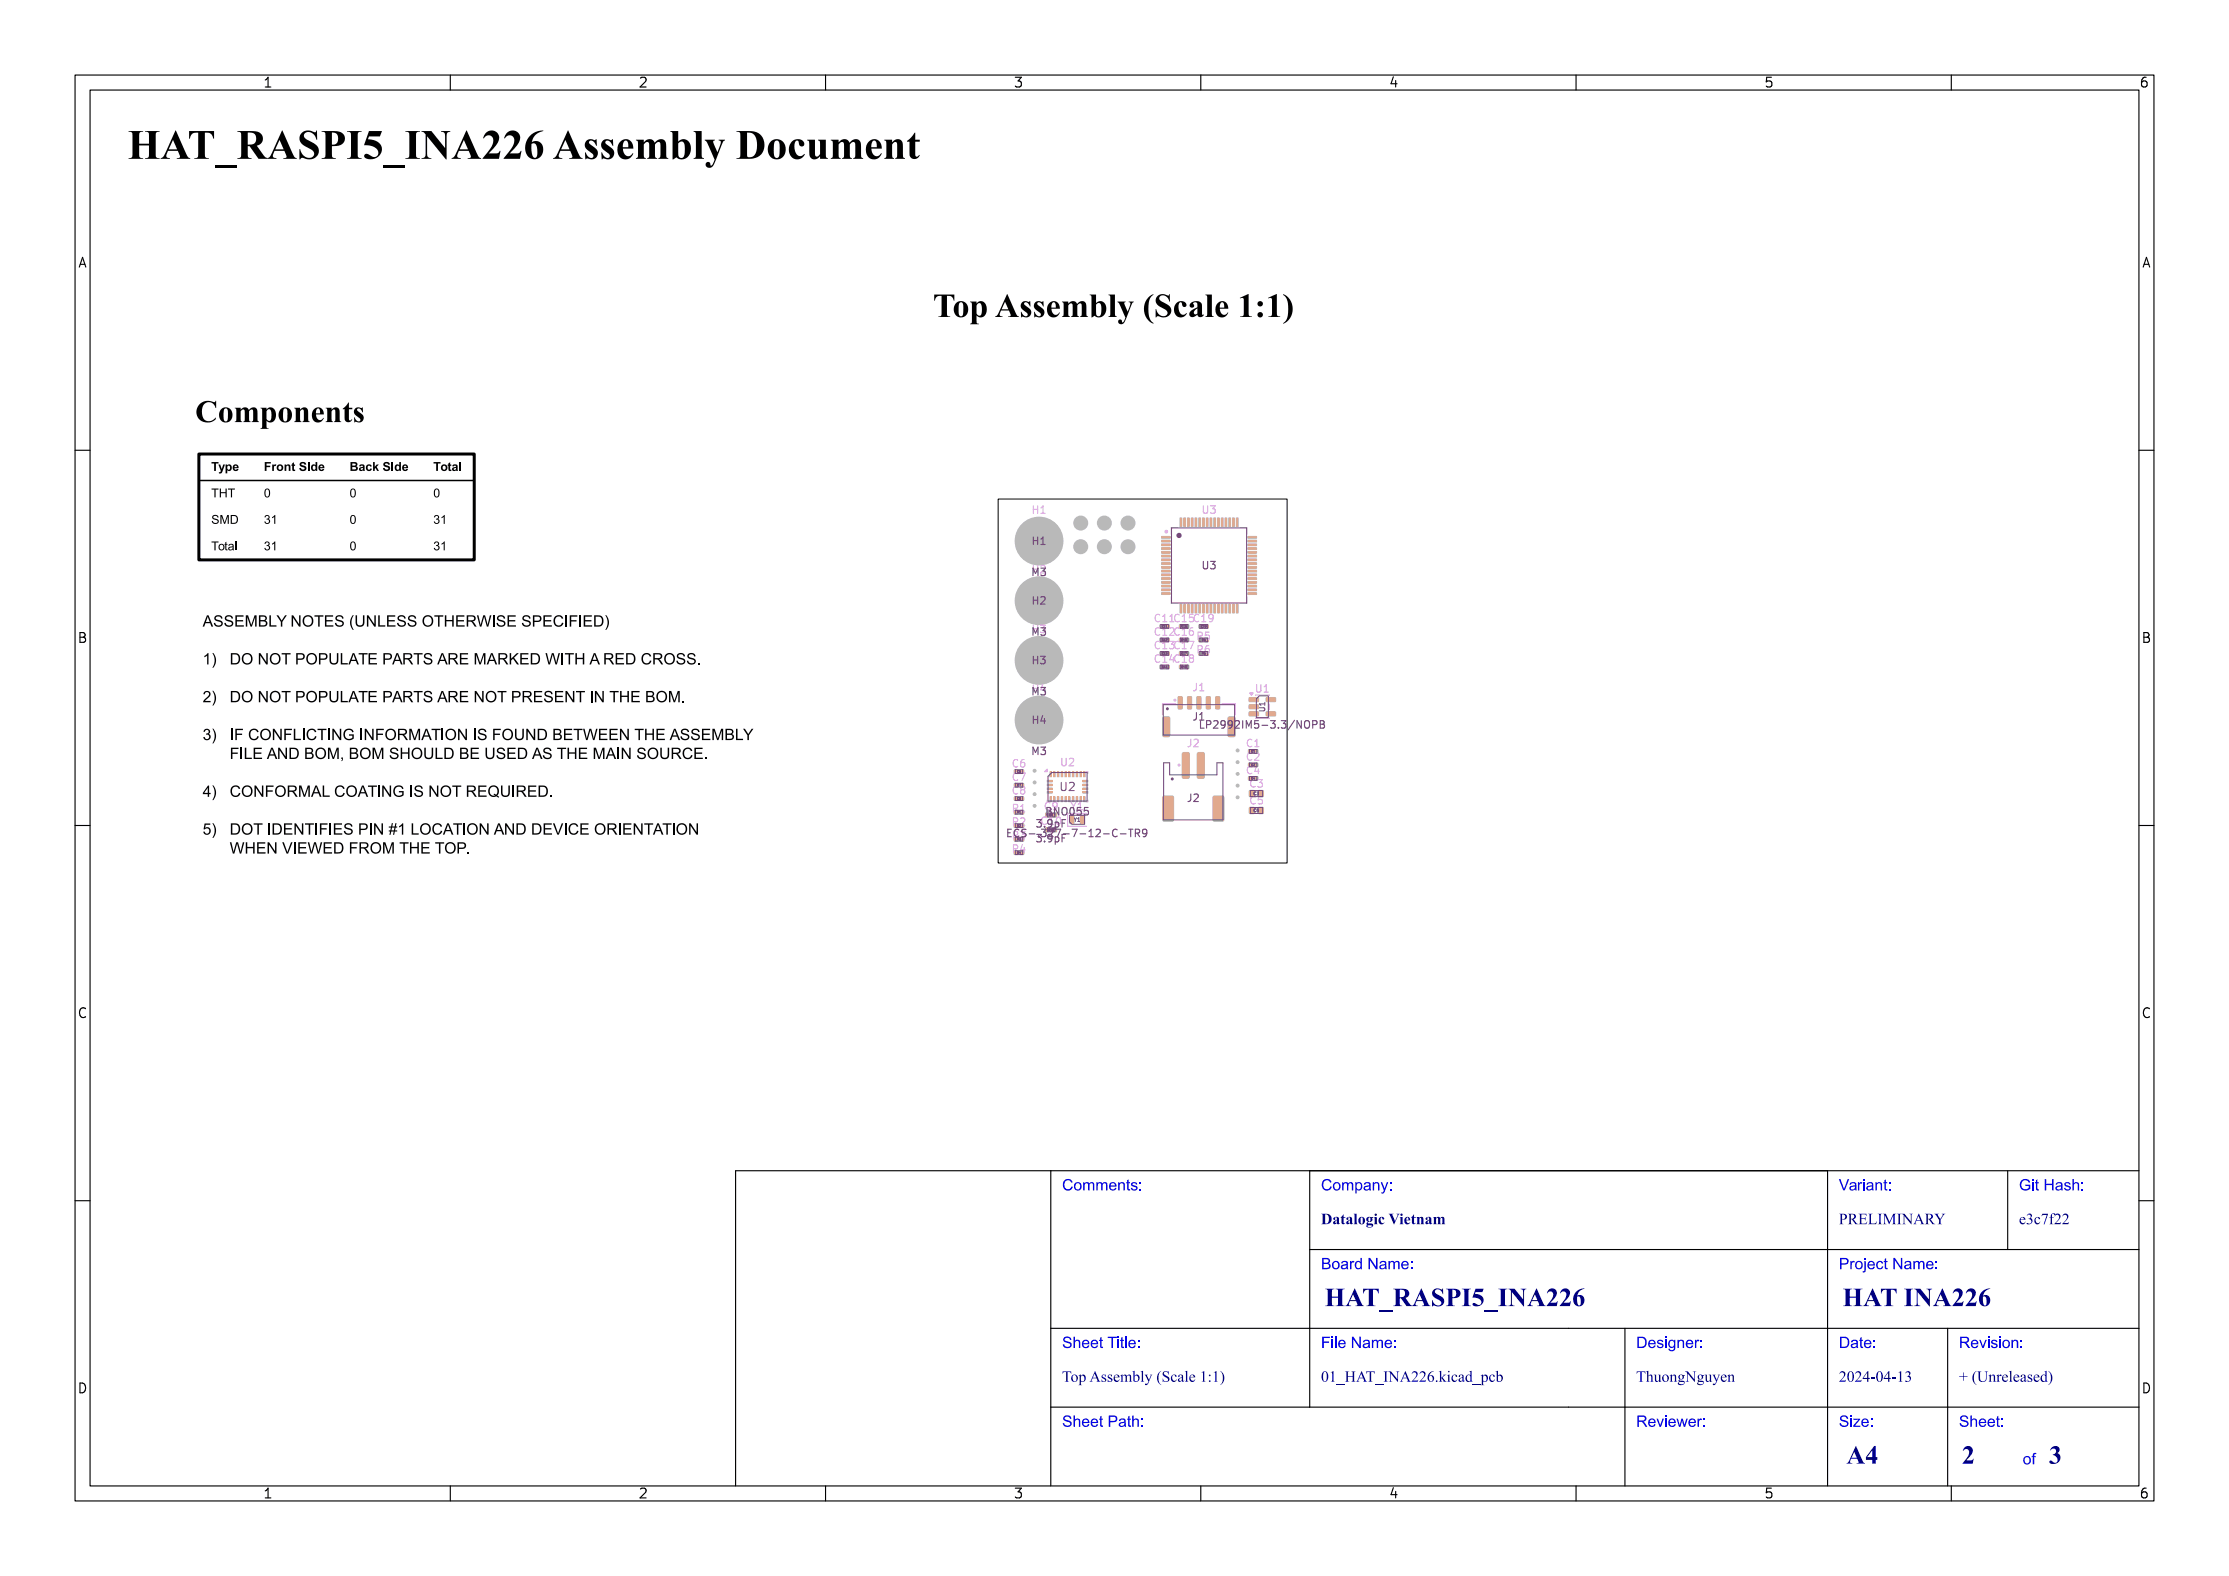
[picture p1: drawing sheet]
<svg xmlns="http://www.w3.org/2000/svg" width="297mm" height="210mm" viewBox="0 0 297 210" stroke-linecap="round" stroke-linejoin="round" font-family="sans-serif">
<defs><g id="words">
<text font-size="5.3" fill="#fff" x="17" y="21.5">HAT_RASPI5_INA226 Assembly Document</text>
<text font-size="4.3" fill="#fff" x="117.3" y="42.5">Top Assembly (Scale 1:1)</text>
<g font-size="3.3" fill="#fff">
<text x="176.5" y="174.3">HAT_RASPI5_INA226</text>
<text x="245.5" y="174.3">HAT INA226</text>
<text x="246" y="195.3">A4</text>
<text x="261.4" y="195.3">2</text>
<text x="273" y="195.3">3</text>
</g>
<g font-size="2" fill="#fff">
<text x="141.5" y="158.8">Comments:</text>
<text x="176" y="158.8">Company:</text>
<text x="245" y="158.8">Variant:</text>
<text x="269" y="158.8">Git Hash:</text>
<text x="176" y="163.3">Datalogic Vietnam</text>
<text x="245" y="163.3">PRELIMINARY</text>
<text x="269" y="163.3">e3c7f22</text>
<text x="176" y="169.3">Board Name:</text>
<text x="245" y="169.3">Project Name:</text>
<text x="141.5" y="179.8">Sheet Title:</text>
<text x="176" y="179.8">File Name:</text>
<text x="218" y="179.8">Designer:</text>
<text x="245" y="179.8">Date:</text>
<text x="261" y="179.8">Revision:</text>
<text x="141.5" y="184.3">Top Assembly (Scale 1:1)</text>
<text x="176" y="184.3">01_HAT_INA226.kicad_pcb</text>
<text x="218" y="184.3">ThuongNguyen</text>
<text x="245" y="184.3">2024-04-13</text>
<text x="261" y="184.3">+ (Unreleased)</text>
<text x="141.5" y="190.3">Sheet Path:</text>
<text x="218" y="190.3">Reviewer:</text>
<text x="245" y="190.3">Size:</text>
<text x="261" y="190.3">Sheet:</text>
<text x="269.5" y="195.3">of</text>
</g>
<g font-size="1.7" fill="#fff">
<text x="35" y="11.6">1</text>
<text x="85" y="11.6">2</text>
<text x="135" y="11.6">3</text>
<text x="185" y="11.6">4</text>
<text x="235" y="11.6">5</text>
<text x="285" y="11.6">6</text>
<text x="10.5" y="35.6">A</text>
<text x="285.5" y="35.6">A</text>
<text x="10.5" y="85.6">B</text>
<text x="285.5" y="85.6">B</text>
<text x="10.5" y="135.6">C</text>
<text x="285.5" y="135.6">C</text>
<text x="10.5" y="185.6">D</text>
<text x="285.5" y="185.6">D</text>
<text x="35" y="199.7">1</text>
<text x="85" y="199.7">2</text>
<text x="135" y="199.7">3</text>
<text x="185" y="199.7">4</text>
<text x="235" y="199.7">5</text>
<text x="285" y="199.7">6</text>
</g>
<text font-size="1.5" fill="#fff" x="141.4" y="105.4">U2</text>
<g font-size="1.3" fill="#fff">
<text x="137.6" y="68.4">H1</text>
<text x="160.3" y="68.4">U3</text>
<text x="137.6" y="72.6">H1</text>
<text x="137.6" y="76.7">M3</text>
<text x="137.6" y="76.4">H2</text>
<text x="160.3" y="75.8">U3</text>
<text x="137.6" y="80.5">H2</text>
<text x="154" y="82.9">C11C15C19</text>
<text x="137.6" y="88.5">H3</text>
<text x="137.6" y="84.7">M3</text>
<text x="137.6" y="84.3">H3</text>
<text x="154" y="84.7">C12C16</text>
<text x="154" y="86.5">C13C17</text>
<text x="154" y="88.3">C14C18</text>
<text x="159.6" y="85.3">R5</text>
<text x="159.6" y="87.1">R6</text>
<text x="137.6" y="92.6">M3</text>
<text x="137.6" y="92.3">H4</text>
<text x="158.9" y="96">J1</text>
<text x="158.9" y="92.1">J1</text>
<text x="167.4" y="92.3">U1</text>
<text x="137.6" y="96.4">H4</text>
<text x="137.6" y="100.6">M3</text>
<text x="158.2" y="99.5">J2</text>
<text x="161" y="97.1">LP2992IM5-3.3/NOPB</text>
<text x="166.2" y="101.3">C2</text>
<text x="166.2" y="99.5">C1</text>
<text x="135" y="102.2">C6</text>
<text x="135" y="104">C7</text>
<text x="135" y="105.8">C8</text>
<text x="139.3" y="107.9">C9</text>
<text x="141.4" y="102.1">U2</text>
<text x="142.7" y="107.9">Y1</text>
<text x="158.2" y="106.8">J2</text>
<text x="166.2" y="103.1">C4</text>
<text x="166.6" y="104.9">C3</text>
<text x="166.6" y="107.2">C5</text>
<text x="135" y="111.8">R3</text>
<text x="135" y="108.2">R1</text>
<text x="135" y="113.6">R4</text>
<text x="135" y="110">R2</text>
<text x="135.9" y="111.5">ECS-.327-7-12-C-TR9</text>
<text x="138.1" y="112.2">3.9pF</text>
<text x="138.1" y="110.3">3.9pF</text>
<text x="138.9" y="109.9">C10</text>
<text x="139.8" y="108.6">BNO055</text>
</g>
<text font-size="1" fill="#fff" x="168.6" y="94.8" transform="rotate(-90 168.6 94.8)">U1</text>
<text font-size=".7" fill="#fff" x="143.1" y="109.5">Y1</text>
<g font-size=".5" fill="#fff">
<text x="167.1" y="105.9">C3</text>
<text x="167.1" y="108.2">C5</text>
</g>
<g font-size=".3" fill="#fff">
<text x="154.9" y="83.6">C11</text>
<text x="157.5" y="83.6">C15</text>
<text x="160.1" y="83.6">C19</text>
<text x="154.9" y="85.4">C12</text>
<text x="154.9" y="87.2">C13</text>
<text x="154.9" y="89">C14</text>
<text x="157.5" y="87.2">C17</text>
<text x="160.2" y="85.4">R5</text>
<text x="160.2" y="87.2">R6</text>
<text x="166.8" y="100.3">C1</text>
<text x="135.6" y="102.9">C6</text>
<text x="135.6" y="104.7">C7</text>
<text x="135.6" y="106.5">C8</text>
<text x="166.8" y="103.8">C4</text>
<text x="166.8" y="102.1">C2</text>
<text x="135.6" y="108.4">R1</text>
<text x="135.6" y="113.8">R4</text>
<text x="135.6" y="110.2">R2</text>
<text x="135.6" y="112">R3</text>
<text x="139.8" y="110.7">C10</text>
<text x="139.9" y="108.7">C9</text>
</g>
</g></defs>
<path d="M133 66.5h38.5v48.5h-38.5z" fill="none" stroke="#000" stroke-width=".13"/>
<g fill="#eedab5">
<path d="M166.4 99.9h.4v.4h-.4z" fill-rule="evenodd"/>
<path d="M167.2 99.9h.4v.4h-.4z" fill-rule="evenodd"/>
<path d="M154.6 88.7h.4v.4h-.4z" fill-rule="evenodd"/>
<path d="M155.4 88.7h.4v.4h-.4z" fill-rule="evenodd"/>
<path d="M159.7 86.8h.5v.5h-.5z" fill-rule="evenodd"/>
<path d="M160.5 86.8h.5v.5h-.5z" fill-rule="evenodd"/>
<path d="M157.2 83.3h.4v.4h-.4z" fill-rule="evenodd"/>
<path d="M158 83.3h.4v.4h-.4z" fill-rule="evenodd"/>
<path d="M154.8 71.5h1.1v.2h-1.1z" fill-rule="evenodd"/>
<path d="M154.8 72h1.1v.2h-1.1z" fill-rule="evenodd"/>
<path d="M154.8 72.5h1.1v.2h-1.1z" fill-rule="evenodd"/>
<path d="M154.8 73h1.1v.2h-1.1z" fill-rule="evenodd"/>
<path d="M154.8 73.5h1.1v.2h-1.1z" fill-rule="evenodd"/>
<path d="M154.8 74h1.1v.2h-1.1z" fill-rule="evenodd"/>
<path d="M154.8 74.5h1.1v.2h-1.1z" fill-rule="evenodd"/>
<path d="M154.8 75h1.1v.2h-1.1z" fill-rule="evenodd"/>
<path d="M154.8 75.5h1.1v.2h-1.1z" fill-rule="evenodd"/>
<path d="M154.8 76h1.1v.2h-1.1z" fill-rule="evenodd"/>
<path d="M154.8 76.5h1.1v.2h-1.1z" fill-rule="evenodd"/>
<path d="M154.8 77h1.1v.2h-1.1z" fill-rule="evenodd"/>
<path d="M154.8 77.5h1.1v.2h-1.1z" fill-rule="evenodd"/>
<path d="M154.8 78h1.1v.2h-1.1z" fill-rule="evenodd"/>
<path d="M154.8 78.5h1.1v.2h-1.1z" fill-rule="evenodd"/>
<path d="M154.8 79h1.1v.2h-1.1z" fill-rule="evenodd"/>
<path d="M157.2 80.5l.3 .1-.1 1.1-.2-.1z" fill-rule="evenodd"/>
<path d="M157.7 80.5h.3l-.1 1.2-.2-.1z" fill-rule="evenodd"/>
<path d="M158.2 80.5l.3 .1-.1 1.1-.2-.1z" fill-rule="evenodd"/>
<path d="M158.7 80.5l.3 .1-.1 1.1-.2-.1z" fill-rule="evenodd"/>
<path d="M159.2 80.5l.3 .1-.1 1.1-.2-.1z" fill-rule="evenodd"/>
<path d="M159.7 80.5l.3 .1-.1 1.1h-.2z" fill-rule="evenodd"/>
<path d="M160.2 80.5l.3 .1-.1 1.1-.2-.1z" fill-rule="evenodd"/>
<path d="M160.7 80.5h.3l-.1 1.2-.2-.1z" fill-rule="evenodd"/>
<path d="M161.2 80.5l.3 .1-.1 1.1-.2-.1z" fill-rule="evenodd"/>
<path d="M161.7 80.5l.3 .1-.1 1.1-.2-.1z" fill-rule="evenodd"/>
<path d="M162.2 80.5l.3 .1-.1 1.1-.2-.1z" fill-rule="evenodd"/>
<path d="M162.7 80.5l.3 .1-.1 1.1h-.2z" fill-rule="evenodd"/>
<path d="M163.2 80.5l.3 .1-.1 1.1-.2-.1z" fill-rule="evenodd"/>
<path d="M163.7 80.5l.3 .1-.1 1.1-.2-.1z" fill-rule="evenodd"/>
<path d="M164.2 80.5l.3 .1-.1 1.1-.2-.1z" fill-rule="evenodd"/>
<path d="M164.7 80.5l.3 .1-.1 1.1-.2-.1z" fill-rule="evenodd"/>
<path d="M166.3 79h1.1v.2h-1.1z" fill-rule="evenodd"/>
<path d="M166.3 78.5h1.1v.2h-1.1z" fill-rule="evenodd"/>
<path d="M166.3 78h1.1v.2h-1.1z" fill-rule="evenodd"/>
<path d="M166.3 77.5h1.1v.2h-1.1z" fill-rule="evenodd"/>
<path d="M166.3 77h1.1v.2h-1.1z" fill-rule="evenodd"/>
<path d="M166.3 76.5h1.1v.2h-1.1z" fill-rule="evenodd"/>
<path d="M166.3 76h1.1v.2h-1.1z" fill-rule="evenodd"/>
<path d="M166.3 75.5h1.1v.2h-1.1z" fill-rule="evenodd"/>
<path d="M166.3 75h1.1v.2h-1.1z" fill-rule="evenodd"/>
<path d="M166.3 74.5h1.1v.2h-1.1z" fill-rule="evenodd"/>
<path d="M166.3 74h1.1v.2h-1.1z" fill-rule="evenodd"/>
<path d="M166.3 73.5h1.1v.2h-1.1z" fill-rule="evenodd"/>
<path d="M166.3 73h1.1v.2h-1.1z" fill-rule="evenodd"/>
<path d="M166.3 72.5h1.1v.2h-1.1z" fill-rule="evenodd"/>
<path d="M166.3 72h1.1v.2h-1.1z" fill-rule="evenodd"/>
<path d="M166.3 71.5h1.1v.2h-1.1z" fill-rule="evenodd"/>
<path d="M164.7 69l.3 .1-.1 1.1-.2-.1z" fill-rule="evenodd"/>
<path d="M164.2 69l.3 .1-.1 1.1-.2-.1z" fill-rule="evenodd"/>
<path d="M163.7 69l.3 .1-.1 1.1-.2-.1z" fill-rule="evenodd"/>
<path d="M163.2 69l.3 .1-.1 1.1-.2-.1z" fill-rule="evenodd"/>
<path d="M162.7 69l.3 .1-.1 1.1h-.2z" fill-rule="evenodd"/>
<path d="M162.2 69l.3 .1-.1 1.1-.2-.1z" fill-rule="evenodd"/>
<path d="M161.7 69l.3 .1-.1 1.1-.2-.1z" fill-rule="evenodd"/>
<path d="M161.2 69l.3 .1-.1 1.1-.2-.1z" fill-rule="evenodd"/>
<path d="M160.7 69l.3 .1-.1 1.1-.2-.1z" fill-rule="evenodd"/>
<path d="M160.2 69l.3 .1-.1 1.1-.2-.1z" fill-rule="evenodd"/>
<path d="M159.7 69l.3 .1-.1 1.1h-.2z" fill-rule="evenodd"/>
<path d="M159.2 69l.3 .1-.1 1.1-.2-.1z" fill-rule="evenodd"/>
<path d="M158.7 69l.3 .1-.1 1.1-.2-.1z" fill-rule="evenodd"/>
<path d="M158.2 69l.3 .1-.1 1.1-.2-.1z" fill-rule="evenodd"/>
<path d="M157.7 69l.3 .1-.1 1.1-.2-.1z" fill-rule="evenodd"/>
<path d="M157.2 69l.3 .1-.1 1.1-.2-.1z" fill-rule="evenodd"/>
<path d="M135.2 106.2h.4v.4h-.4z" fill-rule="evenodd"/>
<path d="M136 106.2h.4v.4h-.4z" fill-rule="evenodd"/>
<path d="M139.9 102.8h.2v.7h-.2z" fill-rule="evenodd"/>
<path d="M139.5 104h.7v.2h-.7z" fill-rule="evenodd"/>
<path d="M139.5 104.5h.7v.2h-.7z" fill-rule="evenodd"/>
<path d="M139.5 105h.7v.2h-.7z" fill-rule="evenodd"/>
<path d="M139.5 105.5h.7v.2h-.7z" fill-rule="evenodd"/>
<path d="M139.9 106.2h.2v.6h-.2z" fill-rule="evenodd"/>
<path d="M140.4 106.2h.2v.6h-.2z" fill-rule="evenodd"/>
<path d="M140.9 106.2h.2v.6h-.2z" fill-rule="evenodd"/>
<path d="M141.4 106.2h.2v.6h-.2z" fill-rule="evenodd"/>
<path d="M141.9 106.2h.2v.6h-.2z" fill-rule="evenodd"/>
<path d="M142.4 106.2h.2v.6h-.2z" fill-rule="evenodd"/>
<path d="M142.9 106.2h.2v.6h-.2z" fill-rule="evenodd"/>
<path d="M143.4 106.2h.2v.6h-.2z" fill-rule="evenodd"/>
<path d="M143.9 106.2h.2v.6h-.2z" fill-rule="evenodd"/>
<path d="M144.4 106.2h.2v.6h-.2z" fill-rule="evenodd"/>
<path d="M144.3 105.5h.7v.2h-.7z" fill-rule="evenodd"/>
<path d="M144.3 105h.7v.2h-.7z" fill-rule="evenodd"/>
<path d="M144.3 104.5h.7v.2h-.7z" fill-rule="evenodd"/>
<path d="M144.3 104h.7v.2h-.7z" fill-rule="evenodd"/>
<path d="M144.4 102.8h.2v.7h-.2z" fill-rule="evenodd"/>
<path d="M143.9 102.8h.2v.7h-.2z" fill-rule="evenodd"/>
<path d="M143.4 102.8h.2v.7h-.2z" fill-rule="evenodd"/>
<path d="M142.9 102.8h.2v.7h-.2z" fill-rule="evenodd"/>
<path d="M142.4 102.8h.2v.7h-.2z" fill-rule="evenodd"/>
<path d="M141.9 102.8h.2v.7h-.2z" fill-rule="evenodd"/>
<path d="M141.4 102.8h.2v.7h-.2z" fill-rule="evenodd"/>
<path d="M140.9 102.8h.2v.7h-.2z" fill-rule="evenodd"/>
<path d="M140.4 102.8h.2v.7h-.2z" fill-rule="evenodd"/>
<path d="M157.2 86.9h.4v.4h-.4z" fill-rule="evenodd"/>
<path d="M158 86.9h.4v.4h-.4z" fill-rule="evenodd"/>
<path d="M154.6 83.3h.4v.4h-.4z" fill-rule="evenodd"/>
<path d="M155.4 83.3h.4v.4h-.4z" fill-rule="evenodd"/>
<path d="M135.1 109.8h.5v.5h-.5z" fill-rule="evenodd"/>
<path d="M135.9 109.8h.5v.5h-.5z" fill-rule="evenodd"/>
<path d="M157.2 85.1h.4v.4h-.4z" fill-rule="evenodd"/>
<path d="M158 85.1h.4v.4h-.4z" fill-rule="evenodd"/>
<path d="M135.1 113.4h.5v.5h-.5z" fill-rule="evenodd"/>
<path d="M135.9 113.4h.5v.5h-.5z" fill-rule="evenodd"/>
<path d="M157.2 88.7h.4v.4h-.4z" fill-rule="evenodd"/>
<path d="M158 88.7h.4v.4h-.4z" fill-rule="evenodd"/>
<path d="M154.6 86.9h.4v.4h-.4z" fill-rule="evenodd"/>
<path d="M155.4 86.9h.4v.4h-.4z" fill-rule="evenodd"/>
<path d="M135.1 108h.5v.5h-.5z" fill-rule="evenodd"/>
<path d="M135.9 108h.5v.5h-.5z" fill-rule="evenodd"/>
<path d="M166.5 107.6h.6v.8h-.6z" fill-rule="evenodd"/>
<path d="M167.7 107.6h.6v.8h-.6z" fill-rule="evenodd"/>
<path d="M154.6 85.1h.4v.4h-.4z" fill-rule="evenodd"/>
<path d="M155.4 85.1h.4v.4h-.4z" fill-rule="evenodd"/>
<path d="M157 92.8h.4l.1 .1v1.5v.1h-.4l-.1-.1z" fill-rule="evenodd"/>
<path d="M158.2 92.8h.4l.2 .1v1.5l-.1 .1h-.3l-.2-.1z" fill-rule="evenodd"/>
<path d="M159.5 92.8h.4l.1 .1v1.5v.1h-.4l-.1-.1z" fill-rule="evenodd"/>
<path d="M160.7 92.8h.5l.1 .1v1.5l-.1 .1h-.3l-.2-.1z" fill-rule="evenodd"/>
<path d="M162 92.8h.4l.1 .1 .1 1.5-.1 .1h-.4l-.1-.1z" fill-rule="evenodd"/>
<path d="M155 95.6l.6-.1 .3 .2v2.2l-.2 .3h-.5l-.3-.2v-2.2z" fill-rule="evenodd"/>
<path d="M163.7 95.6l.7-.1 .2 .2v2.2l-.2 .3h-.5l-.3-.2v-2.2z" fill-rule="evenodd"/>
<path d="M142.6 108.7h.4l.1 .1v.8l-.1 .2h-.3l-.2-.1z" fill-rule="evenodd"/>
<path d="M144 108.7h.4l.1 .1v.8l-.1 .2h-.3l-.2-.1z" fill-rule="evenodd"/>
<path d="M159.8 83.3h.4v.4h-.4z" fill-rule="evenodd"/>
<path d="M160.6 83.3h.4v.4h-.4z" fill-rule="evenodd"/>
<path d="M135.2 104.4h.4v.4h-.4z" fill-rule="evenodd"/>
<path d="M136 104.4h.4v.4h-.4z" fill-rule="evenodd"/>
<path d="M166.4 93l1.2-.1 .1 .2v.3l-.1 .1h-1.1l-.1-.1z" fill-rule="evenodd"/>
<path d="M166.4 93.9h1.2l.1 .1v.4l-.1 .1h-1.1l-.1-.2z" fill-rule="evenodd"/>
<path d="M166.4 94.9l1.2-.1 .1 .2v.3l-.1 .1h-1.1l-.1-.1z" fill-rule="evenodd"/>
<path d="M168.7 94.9l1.2-.1 .1 .2v.3l-.1 .1h-1.1l-.1-.1z" fill-rule="evenodd"/>
<path d="M168.7 93l1.2-.1 .1 .2v.3l-.1 .1h-1.1l-.1-.1z" fill-rule="evenodd"/>
<path d="M135.1 111.6h.5v.5h-.5z" fill-rule="evenodd"/>
<path d="M135.9 111.6h.5v.5h-.5z" fill-rule="evenodd"/>
<path d="M159.7 85h.5v.5h-.5z" fill-rule="evenodd"/>
<path d="M160.5 85h.5v.5h-.5z" fill-rule="evenodd"/>
<path d="M135.2 102.6h.4v.4h-.4z" fill-rule="evenodd"/>
<path d="M136 102.6h.4v.4h-.4z" fill-rule="evenodd"/>
<path d="M166.4 101.7h.4v.4h-.4z" fill-rule="evenodd"/>
<path d="M167.2 101.7h.4v.4h-.4z" fill-rule="evenodd"/>
<path d="M157.6 100.3l.6-.1 .3 .2v3.1l-.2 .2h-.6l-.2-.1v-3.1z" fill-rule="evenodd"/>
<path d="M159.6 100.3l.7-.1 .2 .2v3.1l-.2 .2h-.5l-.3-.1v-3.1z" fill-rule="evenodd"/>
<path d="M155 106.1l1.1-.1 .3 .2v3l-.2 .2-1 .1-.3-.2v-3z" fill-rule="evenodd"/>
<path d="M161.7 106.1l1.1-.1 .3 .2v3l-.2 .2-1 .1-.3-.2v-3z" fill-rule="evenodd"/>
<path d="M166.4 103.5h.4v.4h-.4z" fill-rule="evenodd"/>
<path d="M167.2 103.5h.4v.4h-.4z" fill-rule="evenodd"/>
<path d="M139.3 108.3h.5v.6h-.5z" fill-rule="evenodd"/>
<path d="M140.3 108.3h.5v.6h-.5z" fill-rule="evenodd"/>
<path d="M139.3 110.3h.5v.5h-.5z" fill-rule="evenodd"/>
<path d="M140.3 110.3h.5v.5h-.5z" fill-rule="evenodd"/>
<path d="M166.5 105.4h.6v.7h-.6z" fill-rule="evenodd"/>
<path d="M167.7 105.4h.6v.7h-.6z" fill-rule="evenodd"/>
</g>
<g fill="#eedab5">
<circle cx="164.9" cy="100" r=".25"/>
<circle cx="144" cy="72.9" r=".5"/>
<circle cx="164.9" cy="104.7" r=".25"/>
<circle cx="147.1" cy="69.7" r=".5"/>
<circle cx="138.4" cy="80.1" r="3.2"/>
<circle cx="137.9" cy="107.4" r=".25"/>
<circle cx="137.9" cy="102.7" r=".25"/>
<circle cx="137.9" cy="104.3" r=".25"/>
<circle cx="137.9" cy="105.8" r=".25"/>
<circle cx="164.9" cy="101.6" r=".25"/>
<circle cx="144" cy="69.7" r=".5"/>
<circle cx="164.9" cy="103.1" r=".25"/>
<circle cx="164.9" cy="106.2" r=".25"/>
<circle cx="138.4" cy="88" r="3.2"/>
<circle cx="138.4" cy="96" r="3.2"/>
<circle cx="150.3" cy="69.7" r=".5"/>
<circle cx="138.4" cy="72.1" r="3.2"/>
<circle cx="147.1" cy="72.9" r=".5"/>
<circle cx="150.3" cy="72.9" r=".5"/>
</g>
<g fill="#fff">
<circle cx="138.4" cy="80.1" r="1.6"/>
<circle cx="138.4" cy="88" r="1.6"/>
<circle cx="138.4" cy="96" r="1.6"/>
<circle cx="138.4" cy="72.1" r="1.6"/>
</g>
<g fill="#b9b9b9">
<path d="M166.3 99.9h.5v.5h-.5z" fill-rule="evenodd"/>
<path d="M167.1 99.9h.5v.5h-.5z" fill-rule="evenodd"/>
<path d="M154.5 88.6h.5v.5h-.5z" fill-rule="evenodd"/>
<path d="M155.3 88.6h.5v.5h-.5z" fill-rule="evenodd"/>
<path d="M159.7 86.8h.6v.6h-.6z" fill-rule="evenodd"/>
<path d="M160.5 86.8h.6v.6h-.6z" fill-rule="evenodd"/>
<path d="M157.1 83.2h.5v.5h-.5z" fill-rule="evenodd"/>
<path d="M157.9 83.2h.5v.5h-.5z" fill-rule="evenodd"/>
<path d="M154.7 71.4h1.2l.1 .3-1.2 .1z" fill-rule="evenodd"/>
<path d="M154.7 71.9h1.2l.1 .3-1.2 .1z" fill-rule="evenodd"/>
<path d="M154.7 72.4h1.2l.1 .3-1.2 .1z" fill-rule="evenodd"/>
<path d="M154.7 72.9h1.2l.1 .3-1.2 .1z" fill-rule="evenodd"/>
<path d="M154.7 73.4h1.2l.1 .3-1.2 .1z" fill-rule="evenodd"/>
<path d="M154.7 73.9h1.2l.1 .3-1.2 .1z" fill-rule="evenodd"/>
<path d="M154.7 74.4h1.2l.1 .3-1.2 .1z" fill-rule="evenodd"/>
<path d="M154.7 74.9h1.2l.1 .3-1.2 .1-.1-.1z" fill-rule="evenodd"/>
<path d="M154.7 75.4h1.2l.1 .3-1.2 .1z" fill-rule="evenodd"/>
<path d="M154.7 75.9h1.2l.1 .3-1.2 .1z" fill-rule="evenodd"/>
<path d="M154.7 76.4h1.2l.1 .3-1.2 .1z" fill-rule="evenodd"/>
<path d="M154.7 76.9h1.2l.1 .3-1.2 .1z" fill-rule="evenodd"/>
<path d="M154.7 77.4h1.2l.1 .3-1.2 .1z" fill-rule="evenodd"/>
<path d="M154.7 77.9h1.2l.1 .3-1.2 .1-.1-.1z" fill-rule="evenodd"/>
<path d="M154.7 78.4h1.2l.1 .3-1.2 .1z" fill-rule="evenodd"/>
<path d="M154.7 78.9h1.2l.1 .3-1.2 .1z" fill-rule="evenodd"/>
<path d="M157.2 80.5h.3v1.2h-.3z" fill-rule="evenodd"/>
<path d="M157.7 80.5h.3v1.2h-.3z" fill-rule="evenodd"/>
<path d="M158.2 80.5h.3v1.2h-.3z" fill-rule="evenodd"/>
<path d="M158.7 80.5h.3v1.2h-.3z" fill-rule="evenodd"/>
<path d="M159.2 80.5h.3v1.2h-.3z" fill-rule="evenodd"/>
<path d="M159.7 80.5h.3v1.2h-.3z" fill-rule="evenodd"/>
<path d="M160.2 80.5h.3v1.2h-.3z" fill-rule="evenodd"/>
<path d="M160.7 80.5h.3v1.2h-.3z" fill-rule="evenodd"/>
<path d="M161.2 80.5h.3v1.2h-.3z" fill-rule="evenodd"/>
<path d="M161.7 80.5h.3v1.2h-.3z" fill-rule="evenodd"/>
<path d="M162.2 80.5h.3v1.2h-.3z" fill-rule="evenodd"/>
<path d="M162.7 80.5h.3v1.2h-.3z" fill-rule="evenodd"/>
<path d="M163.2 80.5h.3v1.2h-.3z" fill-rule="evenodd"/>
<path d="M163.7 80.5h.3v1.2h-.3z" fill-rule="evenodd"/>
<path d="M164.2 80.5h.3v1.2h-.3z" fill-rule="evenodd"/>
<path d="M164.7 80.5h.3v1.2h-.3z" fill-rule="evenodd"/>
<path d="M166.2 78.9h1.2l.1 .3-.1 .1h-1.1z" fill-rule="evenodd"/>
<path d="M166.2 78.4h1.2l.1 .3-.1 .1h-1.1z" fill-rule="evenodd"/>
<path d="M166.2 77.9h1.2l.1 .3-.1 .1h-1.1l-.1-.1z" fill-rule="evenodd"/>
<path d="M166.2 77.4h1.2l.1 .3-.1 .1h-1.1z" fill-rule="evenodd"/>
<path d="M166.2 76.9h1.2l.1 .3-.1 .1h-1.1z" fill-rule="evenodd"/>
<path d="M166.2 76.4h1.2l.1 .3-.1 .1h-1.1z" fill-rule="evenodd"/>
<path d="M166.2 75.9h1.2l.1 .3-.1 .1h-1.1z" fill-rule="evenodd"/>
<path d="M166.2 75.4h1.2l.1 .3-.1 .1h-1.1z" fill-rule="evenodd"/>
<path d="M166.2 74.9h1.2l.1 .3-.1 .1h-1.1l-.1-.1z" fill-rule="evenodd"/>
<path d="M166.2 74.4h1.2l.1 .3-.1 .1h-1.1z" fill-rule="evenodd"/>
<path d="M166.2 73.9h1.2l.1 .3-.1 .1h-1.1z" fill-rule="evenodd"/>
<path d="M166.2 73.4h1.2l.1 .3-.1 .1h-1.1z" fill-rule="evenodd"/>
<path d="M166.2 72.9h1.2l.1 .3-.1 .1h-1.1z" fill-rule="evenodd"/>
<path d="M166.2 72.4h1.2l.1 .3-.1 .1h-1.1z" fill-rule="evenodd"/>
<path d="M166.2 71.9h1.2l.1 .3-.1 .1h-1.1l-.1-.1z" fill-rule="evenodd"/>
<path d="M166.2 71.4h1.2l.1 .3-.1 .1h-1.1z" fill-rule="evenodd"/>
<path d="M164.7 69h.3v1.2h-.3z" fill-rule="evenodd"/>
<path d="M164.2 69h.3v1.2h-.3z" fill-rule="evenodd"/>
<path d="M163.7 69h.3v1.2h-.3z" fill-rule="evenodd"/>
<path d="M163.2 69h.3v1.2h-.3z" fill-rule="evenodd"/>
<path d="M162.7 69h.3v1.2h-.3z" fill-rule="evenodd"/>
<path d="M162.2 69h.3v1.2h-.3z" fill-rule="evenodd"/>
<path d="M161.7 69h.3v1.2h-.3z" fill-rule="evenodd"/>
<path d="M161.2 69h.3v1.2h-.3z" fill-rule="evenodd"/>
<path d="M160.7 69h.3v1.2h-.3z" fill-rule="evenodd"/>
<path d="M160.2 69h.3v1.2h-.3z" fill-rule="evenodd"/>
<path d="M159.7 69h.3v1.2h-.3z" fill-rule="evenodd"/>
<path d="M159.2 69h.3v1.2h-.3z" fill-rule="evenodd"/>
<path d="M158.7 69h.3v1.2h-.3z" fill-rule="evenodd"/>
<path d="M158.2 69h.3v1.2h-.3z" fill-rule="evenodd"/>
<path d="M157.7 69h.3v1.2h-.3z" fill-rule="evenodd"/>
<path d="M157.2 69h.3v1.2h-.3z" fill-rule="evenodd"/>
<path d="M135.1 106.2h.5v.5h-.5z" fill-rule="evenodd"/>
<path d="M135.9 106.2h.5v.5h-.5z" fill-rule="evenodd"/>
<path d="M139.8 102.8h.4l-.1 .8-.3-.1z" fill-rule="evenodd"/>
<path d="M139.5 103.9h.7v.3l-.7 .1z" fill-rule="evenodd"/>
<path d="M139.5 104.4h.7v.3l-.7 .1z" fill-rule="evenodd"/>
<path d="M139.5 104.9h.7v.3l-.7 .1z" fill-rule="evenodd"/>
<path d="M139.5 105.4h.7v.3l-.7 .1z" fill-rule="evenodd"/>
<path d="M139.8 106.1l.4 .1-.1 .7h-.3z" fill-rule="evenodd"/>
<path d="M140.3 106.1l.4 .1-.1 .7h-.3z" fill-rule="evenodd"/>
<path d="M140.8 106.1l.4 .1-.1 .7h-.3z" fill-rule="evenodd"/>
<path d="M141.3 106.1l.4 .1-.1 .7h-.3z" fill-rule="evenodd"/>
<path d="M141.8 106.1l.4 .1-.1 .7h-.3z" fill-rule="evenodd"/>
<path d="M142.3 106.1l.4 .1-.1 .7h-.3z" fill-rule="evenodd"/>
<path d="M142.8 106.1l.4 .1-.1 .7h-.3z" fill-rule="evenodd"/>
<path d="M143.3 106.1l.4 .1-.1 .7h-.3z" fill-rule="evenodd"/>
<path d="M143.8 106.1l.4 .1-.1 .7h-.3z" fill-rule="evenodd"/>
<path d="M144.3 106.1l.4 .1-.1 .7h-.3z" fill-rule="evenodd"/>
<path d="M144.3 105.4h.7v.3l-.7 .1z" fill-rule="evenodd"/>
<path d="M144.3 104.9h.7v.3l-.7 .1z" fill-rule="evenodd"/>
<path d="M144.3 104.4h.7v.3l-.7 .1z" fill-rule="evenodd"/>
<path d="M144.3 103.9h.7v.3l-.7 .1z" fill-rule="evenodd"/>
<path d="M144.3 102.8h.4l-.1 .8-.3-.1z" fill-rule="evenodd"/>
<path d="M143.8 102.8h.4l-.1 .8-.3-.1z" fill-rule="evenodd"/>
<path d="M143.3 102.8h.4l-.1 .8-.3-.1z" fill-rule="evenodd"/>
<path d="M142.8 102.8h.4l-.1 .8-.3-.1z" fill-rule="evenodd"/>
<path d="M142.3 102.8h.4l-.1 .8-.3-.1z" fill-rule="evenodd"/>
<path d="M141.8 102.8h.4l-.1 .8-.3-.1z" fill-rule="evenodd"/>
<path d="M141.3 102.8h.4l-.1 .8-.3-.1z" fill-rule="evenodd"/>
<path d="M140.8 102.8h.4l-.1 .8-.3-.1z" fill-rule="evenodd"/>
<path d="M140.3 102.8h.4l-.1 .8-.3-.1z" fill-rule="evenodd"/>
<path d="M157.1 86.8h.5v.5h-.5z" fill-rule="evenodd"/>
<path d="M157.9 86.8h.5v.5h-.5z" fill-rule="evenodd"/>
<path d="M154.5 83.2h.5v.5h-.5z" fill-rule="evenodd"/>
<path d="M155.3 83.2h.5v.5h-.5z" fill-rule="evenodd"/>
<path d="M135.1 109.7h.6v.6h-.6z" fill-rule="evenodd"/>
<path d="M135.9 109.7h.6v.6h-.6z" fill-rule="evenodd"/>
<path d="M157.1 85h.5v.5h-.5z" fill-rule="evenodd"/>
<path d="M157.9 85h.5v.5h-.5z" fill-rule="evenodd"/>
<path d="M135.1 113.3h.6v.6h-.6z" fill-rule="evenodd"/>
<path d="M135.9 113.3h.6v.6h-.6z" fill-rule="evenodd"/>
<path d="M157.1 88.6h.5v.5h-.5z" fill-rule="evenodd"/>
<path d="M157.9 88.6h.5v.5h-.5z" fill-rule="evenodd"/>
<path d="M154.5 86.8h.5v.5h-.5z" fill-rule="evenodd"/>
<path d="M155.3 86.8h.5v.5h-.5z" fill-rule="evenodd"/>
<path d="M135.1 107.9h.6v.6h-.6z" fill-rule="evenodd"/>
<path d="M135.9 107.9h.6v.6h-.6z" fill-rule="evenodd"/>
<path d="M166.4 107.6h.8v.8h-.8z" fill-rule="evenodd"/>
<path d="M167.6 107.6h.8v.8h-.8z" fill-rule="evenodd"/>
<path d="M154.5 85h.5v.5h-.5z" fill-rule="evenodd"/>
<path d="M155.3 85h.5v.5h-.5z" fill-rule="evenodd"/>
<path d="M157 92.8h.4l.2 .1v1.5l-.1 .1-.4 .1-.2-.2z" fill-rule="evenodd"/>
<path d="M158.2 92.8h.5l.1 .1 .1 1.5-.2 .1-.4 .1-.1-.2z" fill-rule="evenodd"/>
<path d="M159.5 92.8h.4l.2 .1v1.5l-.1 .1-.4 .1-.2-.2z" fill-rule="evenodd"/>
<path d="M160.7 92.8h.5l.1 .1 .1 1.5-.2 .1-.4 .1-.1-.2z" fill-rule="evenodd"/>
<path d="M162 92.8h.4l.2 .1v1.5l-.1 .1-.4 .1-.2-.2z" fill-rule="evenodd"/>
<path d="M154.9 95.5l.8-.1 .2 .2v2.4l-.1 .2-.7 .1-.2-.2v-2.4z" fill-rule="evenodd"/>
<path d="M163.6 95.5l.8-.1 .2 .2v2.4l-.1 .2-.7 .1-.2-.2-.1-2.4z" fill-rule="evenodd"/>
<path d="M142.5 108.7l.5-.1 .2 .1v1l-.1 .1h-.5l-.1-.1z" fill-rule="evenodd"/>
<path d="M143.9 108.7l.5-.1 .2 .1v1l-.1 .1h-.5l-.1-.1z" fill-rule="evenodd"/>
<path d="M159.7 83.2h.5v.5h-.5z" fill-rule="evenodd"/>
<path d="M160.5 83.2h.5v.5h-.5z" fill-rule="evenodd"/>
<path d="M135.1 104.4h.5v.5h-.5z" fill-rule="evenodd"/>
<path d="M135.9 104.4h.5v.5h-.5z" fill-rule="evenodd"/>
<path d="M166.4 92.9h1.3l.1 .2v.4l-.2 .1h-1.1l-.2-.2z" fill-rule="evenodd"/>
<path d="M166.4 93.9l1.3-.1 .1 .2v.4l-.2 .1h-1.1l-.2-.1z" fill-rule="evenodd"/>
<path d="M166.4 94.8h1.3l.1 .1v.5l-.2 .1h-1.1l-.2-.2z" fill-rule="evenodd"/>
<path d="M168.7 94.8h1.2l.1 .1v.5l-.1 .1h-1.2l-.1-.2z" fill-rule="evenodd"/>
<path d="M168.7 92.9h1.2l.1 .2v.4l-.1 .1h-1.2l-.1-.2z" fill-rule="evenodd"/>
<path d="M135.1 111.5h.6v.6h-.6z" fill-rule="evenodd"/>
<path d="M135.9 111.5h.6v.6h-.6z" fill-rule="evenodd"/>
<path d="M159.7 85h.6v.6h-.6z" fill-rule="evenodd"/>
<path d="M160.5 85h.6v.6h-.6z" fill-rule="evenodd"/>
<path d="M135.1 102.6h.5v.5h-.5z" fill-rule="evenodd"/>
<path d="M135.9 102.6h.5v.5h-.5z" fill-rule="evenodd"/>
<path d="M166.3 101.7h.5v.5h-.5z" fill-rule="evenodd"/>
<path d="M167.1 101.7h.5v.5h-.5z" fill-rule="evenodd"/>
<path d="M157.5 100.3l.8-.1 .2 .2 .1 3.1-.2 .3h-.7l-.2-.2v-3.1z" fill-rule="evenodd"/>
<path d="M159.5 100.3l.8-.1 .2 .2v3.1l-.1 .3h-.7l-.2-.2-.1-3.1z" fill-rule="evenodd"/>
<path d="M154.9 106.1l1.3-.1 .2 .2v3l-.1 .3h-1.2l-.2-.2v-3z" fill-rule="evenodd"/>
<path d="M161.6 106.1l1.3-.1 .2 .2 .1 3-.2 .3h-1.2l-.2-.2v-3z" fill-rule="evenodd"/>
<path d="M166.3 103.5h.5v.5h-.5z" fill-rule="evenodd"/>
<path d="M167.1 103.5h.5v.5h-.5z" fill-rule="evenodd"/>
<path d="M139.3 108.3h.6v.6h-.6z" fill-rule="evenodd"/>
<path d="M140.3 108.3h.5v.6h-.5z" fill-rule="evenodd"/>
<path d="M139.3 110.3h.6v.6h-.6z" fill-rule="evenodd"/>
<path d="M140.3 110.3h.5v.6h-.5z" fill-rule="evenodd"/>
<path d="M166.4 105.3h.8v.9h-.8z" fill-rule="evenodd"/>
<path d="M167.6 105.3h.8v.9h-.8z" fill-rule="evenodd"/>
</g>
<g fill="#b9b9b9">
<circle cx="164.9" cy="100" r=".25"/>
<circle cx="144" cy="72.9" r="1"/>
<circle cx="164.9" cy="104.7" r=".25"/>
<circle cx="147.1" cy="69.7" r="1"/>
<circle cx="138.4" cy="80" r="3.3"/>
<circle cx="137.9" cy="107.4" r=".25"/>
<circle cx="137.9" cy="102.7" r=".25"/>
<circle cx="137.9" cy="104.3" r=".25"/>
<circle cx="137.9" cy="105.8" r=".25"/>
<circle cx="164.9" cy="101.6" r=".25"/>
<circle cx="144" cy="69.7" r="1"/>
<circle cx="164.9" cy="103.1" r=".25"/>
<circle cx="164.9" cy="106.2" r=".25"/>
<circle cx="138.4" cy="88" r="3.3"/>
<circle cx="138.4" cy="96" r="3.3"/>
<circle cx="150.3" cy="69.7" r="1"/>
<circle cx="138.4" cy="72.1" r="3.3"/>
<circle cx="147.1" cy="72.9" r="1"/>
<circle cx="150.3" cy="72.9" r="1"/>
</g>
<g fill="#e1a98e">
<path d="M166.4 99.9h.4v.4h-.4z" fill-rule="evenodd"/>
<path d="M167.2 99.9h.4v.4h-.4z" fill-rule="evenodd"/>
<path d="M154.6 88.7h.4v.4h-.4z" fill-rule="evenodd"/>
<path d="M155.4 88.7h.4v.4h-.4z" fill-rule="evenodd"/>
<path d="M159.7 86.8h.5v.5h-.5z" fill-rule="evenodd"/>
<path d="M160.5 86.8h.5v.5h-.5z" fill-rule="evenodd"/>
<path d="M157.2 83.3h.4v.4h-.4z" fill-rule="evenodd"/>
<path d="M158 83.3h.4v.4h-.4z" fill-rule="evenodd"/>
<path d="M154.8 71.5h1.1v.2h-1.1z" fill-rule="evenodd"/>
<path d="M154.8 72h1.1v.2h-1.1z" fill-rule="evenodd"/>
<path d="M154.8 72.5h1.1v.2h-1.1z" fill-rule="evenodd"/>
<path d="M154.8 73h1.1v.2h-1.1z" fill-rule="evenodd"/>
<path d="M154.8 73.5h1.1v.2h-1.1z" fill-rule="evenodd"/>
<path d="M154.8 74h1.1v.2h-1.1z" fill-rule="evenodd"/>
<path d="M154.8 74.5h1.1v.2h-1.1z" fill-rule="evenodd"/>
<path d="M154.8 75h1.1v.2h-1.1z" fill-rule="evenodd"/>
<path d="M154.8 75.5h1.1v.2h-1.1z" fill-rule="evenodd"/>
<path d="M154.8 76h1.1v.2h-1.1z" fill-rule="evenodd"/>
<path d="M154.8 76.5h1.1v.2h-1.1z" fill-rule="evenodd"/>
<path d="M154.8 77h1.1v.2h-1.1z" fill-rule="evenodd"/>
<path d="M154.8 77.5h1.1v.2h-1.1z" fill-rule="evenodd"/>
<path d="M154.8 78h1.1v.2h-1.1z" fill-rule="evenodd"/>
<path d="M154.8 78.5h1.1v.2h-1.1z" fill-rule="evenodd"/>
<path d="M154.8 79h1.1v.2h-1.1z" fill-rule="evenodd"/>
<path d="M157.2 80.5l.3 .1-.1 1.1-.2-.1z" fill-rule="evenodd"/>
<path d="M157.7 80.5h.3l-.1 1.2-.2-.1z" fill-rule="evenodd"/>
<path d="M158.2 80.5l.3 .1-.1 1.1-.2-.1z" fill-rule="evenodd"/>
<path d="M158.7 80.5l.3 .1-.1 1.1-.2-.1z" fill-rule="evenodd"/>
<path d="M159.2 80.5l.3 .1-.1 1.1-.2-.1z" fill-rule="evenodd"/>
<path d="M159.7 80.5l.3 .1-.1 1.1h-.2z" fill-rule="evenodd"/>
<path d="M160.2 80.5l.3 .1-.1 1.1-.2-.1z" fill-rule="evenodd"/>
<path d="M160.7 80.5h.3l-.1 1.2-.2-.1z" fill-rule="evenodd"/>
<path d="M161.2 80.5l.3 .1-.1 1.1-.2-.1z" fill-rule="evenodd"/>
<path d="M161.7 80.5l.3 .1-.1 1.1-.2-.1z" fill-rule="evenodd"/>
<path d="M162.2 80.5l.3 .1-.1 1.1-.2-.1z" fill-rule="evenodd"/>
<path d="M162.7 80.5l.3 .1-.1 1.1h-.2z" fill-rule="evenodd"/>
<path d="M163.2 80.5l.3 .1-.1 1.1-.2-.1z" fill-rule="evenodd"/>
<path d="M163.7 80.5l.3 .1-.1 1.1-.2-.1z" fill-rule="evenodd"/>
<path d="M164.2 80.5l.3 .1-.1 1.1-.2-.1z" fill-rule="evenodd"/>
<path d="M164.7 80.5l.3 .1-.1 1.1-.2-.1z" fill-rule="evenodd"/>
<path d="M166.3 79h1.1v.2h-1.1z" fill-rule="evenodd"/>
<path d="M166.3 78.5h1.1v.2h-1.1z" fill-rule="evenodd"/>
<path d="M166.3 78h1.1v.2h-1.1z" fill-rule="evenodd"/>
<path d="M166.3 77.5h1.1v.2h-1.1z" fill-rule="evenodd"/>
<path d="M166.3 77h1.1v.2h-1.1z" fill-rule="evenodd"/>
<path d="M166.3 76.5h1.1v.2h-1.1z" fill-rule="evenodd"/>
<path d="M166.3 76h1.1v.2h-1.1z" fill-rule="evenodd"/>
<path d="M166.3 75.5h1.1v.2h-1.1z" fill-rule="evenodd"/>
<path d="M166.3 75h1.1v.2h-1.1z" fill-rule="evenodd"/>
<path d="M166.3 74.5h1.1v.2h-1.1z" fill-rule="evenodd"/>
<path d="M166.3 74h1.1v.2h-1.1z" fill-rule="evenodd"/>
<path d="M166.3 73.5h1.1v.2h-1.1z" fill-rule="evenodd"/>
<path d="M166.3 73h1.1v.2h-1.1z" fill-rule="evenodd"/>
<path d="M166.3 72.5h1.1v.2h-1.1z" fill-rule="evenodd"/>
<path d="M166.3 72h1.1v.2h-1.1z" fill-rule="evenodd"/>
<path d="M166.3 71.5h1.1v.2h-1.1z" fill-rule="evenodd"/>
<path d="M164.7 69l.3 .1-.1 1.1-.2-.1z" fill-rule="evenodd"/>
<path d="M164.2 69l.3 .1-.1 1.1-.2-.1z" fill-rule="evenodd"/>
<path d="M163.7 69l.3 .1-.1 1.1-.2-.1z" fill-rule="evenodd"/>
<path d="M163.2 69l.3 .1-.1 1.1-.2-.1z" fill-rule="evenodd"/>
<path d="M162.7 69l.3 .1-.1 1.1h-.2z" fill-rule="evenodd"/>
<path d="M162.2 69l.3 .1-.1 1.1-.2-.1z" fill-rule="evenodd"/>
<path d="M161.7 69l.3 .1-.1 1.1-.2-.1z" fill-rule="evenodd"/>
<path d="M161.2 69l.3 .1-.1 1.1-.2-.1z" fill-rule="evenodd"/>
<path d="M160.7 69l.3 .1-.1 1.1-.2-.1z" fill-rule="evenodd"/>
<path d="M160.2 69l.3 .1-.1 1.1-.2-.1z" fill-rule="evenodd"/>
<path d="M159.7 69l.3 .1-.1 1.1h-.2z" fill-rule="evenodd"/>
<path d="M159.2 69l.3 .1-.1 1.1-.2-.1z" fill-rule="evenodd"/>
<path d="M158.7 69l.3 .1-.1 1.1-.2-.1z" fill-rule="evenodd"/>
<path d="M158.2 69l.3 .1-.1 1.1-.2-.1z" fill-rule="evenodd"/>
<path d="M157.7 69l.3 .1-.1 1.1-.2-.1z" fill-rule="evenodd"/>
<path d="M157.2 69l.3 .1-.1 1.1-.2-.1z" fill-rule="evenodd"/>
<path d="M135.2 106.2h.4v.4h-.4z" fill-rule="evenodd"/>
<path d="M136 106.2h.4v.4h-.4z" fill-rule="evenodd"/>
<path d="M139.9 102.8h.2v.7h-.2z" fill-rule="evenodd"/>
<path d="M139.5 104h.7v.2h-.7z" fill-rule="evenodd"/>
<path d="M139.5 104.5h.7v.2h-.7z" fill-rule="evenodd"/>
<path d="M139.5 105h.7v.2h-.7z" fill-rule="evenodd"/>
<path d="M139.5 105.5h.7v.2h-.7z" fill-rule="evenodd"/>
<path d="M139.9 106.2h.2v.6h-.2z" fill-rule="evenodd"/>
<path d="M140.4 106.2h.2v.6h-.2z" fill-rule="evenodd"/>
<path d="M140.9 106.2h.2v.6h-.2z" fill-rule="evenodd"/>
<path d="M141.4 106.2h.2v.6h-.2z" fill-rule="evenodd"/>
<path d="M141.9 106.2h.2v.6h-.2z" fill-rule="evenodd"/>
<path d="M142.4 106.2h.2v.6h-.2z" fill-rule="evenodd"/>
<path d="M142.9 106.2h.2v.6h-.2z" fill-rule="evenodd"/>
<path d="M143.4 106.2h.2v.6h-.2z" fill-rule="evenodd"/>
<path d="M143.9 106.2h.2v.6h-.2z" fill-rule="evenodd"/>
<path d="M144.4 106.2h.2v.6h-.2z" fill-rule="evenodd"/>
<path d="M144.3 105.5h.7v.2h-.7z" fill-rule="evenodd"/>
<path d="M144.3 105h.7v.2h-.7z" fill-rule="evenodd"/>
<path d="M144.3 104.5h.7v.2h-.7z" fill-rule="evenodd"/>
<path d="M144.3 104h.7v.2h-.7z" fill-rule="evenodd"/>
<path d="M144.4 102.8h.2v.7h-.2z" fill-rule="evenodd"/>
<path d="M143.9 102.8h.2v.7h-.2z" fill-rule="evenodd"/>
<path d="M143.4 102.8h.2v.7h-.2z" fill-rule="evenodd"/>
<path d="M142.9 102.8h.2v.7h-.2z" fill-rule="evenodd"/>
<path d="M142.4 102.8h.2v.7h-.2z" fill-rule="evenodd"/>
<path d="M141.9 102.8h.2v.7h-.2z" fill-rule="evenodd"/>
<path d="M141.4 102.8h.2v.7h-.2z" fill-rule="evenodd"/>
<path d="M140.9 102.8h.2v.7h-.2z" fill-rule="evenodd"/>
<path d="M140.4 102.8h.2v.7h-.2z" fill-rule="evenodd"/>
<path d="M157.2 86.9h.4v.4h-.4z" fill-rule="evenodd"/>
<path d="M158 86.9h.4v.4h-.4z" fill-rule="evenodd"/>
<path d="M154.6 83.3h.4v.4h-.4z" fill-rule="evenodd"/>
<path d="M155.4 83.3h.4v.4h-.4z" fill-rule="evenodd"/>
<path d="M135.1 109.8h.5v.5h-.5z" fill-rule="evenodd"/>
<path d="M135.9 109.8h.5v.5h-.5z" fill-rule="evenodd"/>
<path d="M157.2 85.1h.4v.4h-.4z" fill-rule="evenodd"/>
<path d="M158 85.1h.4v.4h-.4z" fill-rule="evenodd"/>
<path d="M135.1 113.4h.5v.5h-.5z" fill-rule="evenodd"/>
<path d="M135.9 113.4h.5v.5h-.5z" fill-rule="evenodd"/>
<path d="M157.2 88.7h.4v.4h-.4z" fill-rule="evenodd"/>
<path d="M158 88.7h.4v.4h-.4z" fill-rule="evenodd"/>
<path d="M154.6 86.9h.4v.4h-.4z" fill-rule="evenodd"/>
<path d="M155.4 86.9h.4v.4h-.4z" fill-rule="evenodd"/>
<path d="M135.1 108h.5v.5h-.5z" fill-rule="evenodd"/>
<path d="M135.9 108h.5v.5h-.5z" fill-rule="evenodd"/>
<path d="M166.5 107.6h.6v.8h-.6z" fill-rule="evenodd"/>
<path d="M167.7 107.6h.6v.8h-.6z" fill-rule="evenodd"/>
<path d="M154.6 85.1h.4v.4h-.4z" fill-rule="evenodd"/>
<path d="M155.4 85.1h.4v.4h-.4z" fill-rule="evenodd"/>
<path d="M157 92.8h.4l.1 .1v1.5v.1h-.4l-.1-.1z" fill-rule="evenodd"/>
<path d="M158.2 92.8h.4l.2 .1v1.5l-.1 .1h-.3l-.2-.1z" fill-rule="evenodd"/>
<path d="M159.5 92.8h.4l.1 .1v1.5v.1h-.4l-.1-.1z" fill-rule="evenodd"/>
<path d="M160.7 92.8h.5l.1 .1v1.5l-.1 .1h-.3l-.2-.1z" fill-rule="evenodd"/>
<path d="M162 92.8h.4l.1 .1 .1 1.5-.1 .1h-.4l-.1-.1z" fill-rule="evenodd"/>
<path d="M155 95.6l.6-.1 .3 .2v2.2l-.2 .3h-.5l-.3-.2v-2.2z" fill-rule="evenodd"/>
<path d="M163.7 95.6l.7-.1 .2 .2v2.2l-.2 .3h-.5l-.3-.2v-2.2z" fill-rule="evenodd"/>
<path d="M142.6 108.7h.4l.1 .1v.8l-.1 .2h-.3l-.2-.1z" fill-rule="evenodd"/>
<path d="M144 108.7h.4l.1 .1v.8l-.1 .2h-.3l-.2-.1z" fill-rule="evenodd"/>
<path d="M159.8 83.3h.4v.4h-.4z" fill-rule="evenodd"/>
<path d="M160.6 83.3h.4v.4h-.4z" fill-rule="evenodd"/>
<path d="M135.2 104.4h.4v.4h-.4z" fill-rule="evenodd"/>
<path d="M136 104.4h.4v.4h-.4z" fill-rule="evenodd"/>
<path d="M166.4 93l1.2-.1 .1 .2v.3l-.1 .1h-1.1l-.1-.1z" fill-rule="evenodd"/>
<path d="M166.4 93.9h1.2l.1 .1v.4l-.1 .1h-1.1l-.1-.2z" fill-rule="evenodd"/>
<path d="M166.4 94.9l1.2-.1 .1 .2v.3l-.1 .1h-1.1l-.1-.1z" fill-rule="evenodd"/>
<path d="M168.7 94.9l1.2-.1 .1 .2v.3l-.1 .1h-1.1l-.1-.1z" fill-rule="evenodd"/>
<path d="M168.7 93l1.2-.1 .1 .2v.3l-.1 .1h-1.1l-.1-.1z" fill-rule="evenodd"/>
<path d="M135.1 111.6h.5v.5h-.5z" fill-rule="evenodd"/>
<path d="M135.9 111.6h.5v.5h-.5z" fill-rule="evenodd"/>
<path d="M159.7 85h.5v.5h-.5z" fill-rule="evenodd"/>
<path d="M160.5 85h.5v.5h-.5z" fill-rule="evenodd"/>
<path d="M135.2 102.6h.4v.4h-.4z" fill-rule="evenodd"/>
<path d="M136 102.6h.4v.4h-.4z" fill-rule="evenodd"/>
<path d="M166.4 101.7h.4v.4h-.4z" fill-rule="evenodd"/>
<path d="M167.2 101.7h.4v.4h-.4z" fill-rule="evenodd"/>
<path d="M157.6 100.3l.6-.1 .3 .2v3.1l-.2 .2h-.6l-.2-.1v-3.1z" fill-rule="evenodd"/>
<path d="M159.6 100.3l.7-.1 .2 .2v3.1l-.2 .2h-.5l-.3-.1v-3.1z" fill-rule="evenodd"/>
<path d="M155 106.1l1.1-.1 .3 .2v3l-.2 .2-1 .1-.3-.2v-3z" fill-rule="evenodd"/>
<path d="M161.7 106.1l1.1-.1 .3 .2v3l-.2 .2-1 .1-.3-.2v-3z" fill-rule="evenodd"/>
<path d="M166.4 103.5h.4v.4h-.4z" fill-rule="evenodd"/>
<path d="M167.2 103.5h.4v.4h-.4z" fill-rule="evenodd"/>
<path d="M139.3 108.3h.5v.6h-.5z" fill-rule="evenodd"/>
<path d="M140.3 108.3h.5v.6h-.5z" fill-rule="evenodd"/>
<path d="M139.3 110.3h.5v.5h-.5z" fill-rule="evenodd"/>
<path d="M140.3 110.3h.5v.5h-.5z" fill-rule="evenodd"/>
<path d="M166.5 105.4h.6v.7h-.6z" fill-rule="evenodd"/>
<path d="M167.7 105.4h.6v.7h-.6z" fill-rule="evenodd"/>
</g>
<g fill="none" stroke="#db9de1" stroke-width=".13">
<path d="M156.1 79.5v.9h.9M157 70.3h-.9v.9M165.3 70.3h.9v.9M166.2 79.5v.9h-.9M154.5 87.4a.47 .47 0 0 0-.6 .3 .47 .47 0 0 0 .4 .6l.2-.1M154.5 82a.47 .47 0 0 0-.6 .3 .47 .47 0 0 0 .4 .6l.2-.1M154.5 83.8a.47 .47 0 0 0-.6 .3 .47 .47 0 0 0 .4 .6l.2-.1M154.5 85.6a.47 .47 0 0 0-.6 .3 .47 .47 0 0 0 .4 .6l.2-.1M154.9 88.3h.6M154.9 82.1l.3-.2v1M154.9 83.9l.3-.2v1M154.9 85.7l.3-.2v1"/>
<path d="M154.9 87.5l.3-.2v1M154.9 82.9h.6M154.9 86.5h.6M154.9 84.7h.6M155.8 85.5h.6l-.3 .3 .3 .1v.5l-.2 .1-.4-.1M155.9 82.9h.5M155.9 82.1l.3-.2v1M155.9 83.8l.3-.1 .2 .1v.1l-.6 .8h.6M156.1 87.2l-.2 .7h.6M156.3 87.6v.7M157.1 87.4a.47 .47 0 0 0-.6 .3 .47 .47 0 0 0 .4 .6l.2-.1M157.1 82a.47 .47 0 0 0-.6 .3 .47 .47 0 0 0 .4 .6l.2-.1"/>
<path d="M157.1 83.8a.47 .47 0 0 0-.6 .3 .47 .47 0 0 0 .4 .6l.2-.1M157.1 85.6a.47 .47 0 0 0-.6 .3 .47 .47 0 0 0 .4 .6l.2-.1M157.5 88.3h.6M157.5 82.9h.6M157.5 82.1l.3-.2v1M157.5 83.9l.3-.2v1M157.5 85.7l.3-.2v1M157.5 87.5l.3-.2v1M157.5 86.5h.6M157.5 84.7h.6M158.4 85.5h.7l-.4 1M158.7 87.7l-.2 .2v.3l.2 .1h.1l.2-.2v-.3l-.2-.1"/>
<path d="M158.7 87.7l-.2-.2 .2-.2h.1l.2 .1-.2 .3M158.7 87.7h.1M158.9 83.7h-.2a.67 .67 0 0 0 0 1l.3-.1v-.4l-.2-.2h-.1l-.2 .2M159 81.9h-.5v.4l.1-.1 .3 .1 .1 .1v.4l-.2 .1-.3-.1M159.6 84.8l.5-.1 .1-.1v-.3l-.2-.1h-.4v1M159.6 86.6l.5-.1 .1-.1v-.3l-.2-.1h-.4v1M159.7 82a.47 .47 0 0 0-.6 .3 .47 .47 0 0 0 .4 .6l.2-.1M159.9 86.6l.3 .4M159.9 84.8l.3 .4M160.1 82.9h.6M160.1 82.1l.3-.2v1M161.1 86l-.3 .1a.67 .67 0 0 0 0 .9l.3-.1 .1-.3-.2-.2-.3 .1-.1 .1"/>
<path d="M161.1 84.2h-.5v.5l.1-.1 .4 .1 .1 .1-.1 .3-.1 .1-.4-.1M161.6 82.3l-.2 .2h-.1l-.2-.2 .1-.4h.2l.2 .1a.66 .66 0 0 1-.2 .9h-.2M166.8 98.6a.47 .47 0 0 0-.7 .3 .47 .47 0 0 0 .5 .6l.2-.1M167.2 99.5h.6M167.2 98.8l.3-.3v1M135 107.7h.5l.1-.2v-.2l-.2-.1h-.4v1M135 109.5h.5l.1-.2v-.2l-.2-.1h-.4v1M135 111.3h.5l.1-.2v-.2l-.2-.1h-.4v1M135 113.1h.5l.1-.2v-.2l-.2-.1h-.4v1M135.3 109.5l.3 .5M135.3 113.1l.3 .5M135.3 107.7l.3 .5"/>
<path d="M135.3 111.3l.3 .5M135.6 104.9a.47 .47 0 0 0-.7 .3 .47 .47 0 0 0 .5 .6l.2-.1M135.6 101.3a.47 .47 0 0 0-.7 .3 .47 .47 0 0 0 .5 .6l.2-.1M135.6 103.1a.47 .47 0 0 0-.7 .3 .47 .47 0 0 0 .5 .6l.2-.1M135.9 110.8h.7l-.4 .4 .3 .1v.4l-.1 .1-.5-.1M135.9 103h.7l-.4 1M136 109.1l.4-.1 .2 .3-.7 .7h.7M136 108.2h.6M136 107.5l.3-.3v1M136.2 105.2l-.2 .2v.2l.2 .2h.3l.1-.2v-.2l-.2-.2M136.2 105.2l-.2-.2 .2-.2 .3 .1 .1 .1-.2 .2M136.2 105.2h.2"/>
<path d="M136.2 112.5l-.2 .7h.6M136.5 101.2l-.3 .1a.67 .67 0 0 0 0 .9l.3-.1 .1-.3-.2-.2h-.3l-.1 .2M136.5 112.9v.7M166.8 100.4a.47 .47 0 0 0-.7 .3 .47 .47 0 0 0 .5 .6l.2-.1M166.8 102.2a.47 .47 0 0 0-.7 .3 .47 .47 0 0 0 .5 .6l.2-.1M167.2 100.4l.4-.1 .2 .3-.7 .7h.7M167.3 106.2a.47 .47 0 0 0-.7 .4 .47 .47 0 0 0 .5 .5l.2-.1M167.3 104a.47 .47 0 0 0-.7 .3 .47 .47 0 0 0 .5 .6l.2-.1M167.4 102.1l-.2 .7h.6M167.6 103.9h.6l-.3 .4 .3 .1v.4l-.2 .1-.4-.1M167.7 102.4v.7M168.2 106.1h-.5l-.1 .5 .2-.1 .3 .1 .1 .1v.3l-.2 .1-.4-.1"/>
</g>
<g fill="none" stroke="#db9de1" stroke-width=".15">
<path d="M137.7 67.4v1M137.7 75.4v1M137.7 75.8h.6M137.7 67.9h.6M138.3 67.4v1M138.3 75.4v1M138.7 68.4h.6M138.7 75.5l.4-.1 .2 .2-.7 .8h.7M138.7 67.7l.3-.3v1M160.3 67.4v.8l.2 .2h.3l.1-.2v-.8M161.3 67.4h.6l-.3 .4 .3 .1v.4l-.2 .1-.4-.1M137.7 83.3v1"/>
<path d="M137.7 91.3v1M137.7 83.8h.6M137.7 91.7h.6M138.3 83.3v1M138.3 91.3v1M138.6 83.3h.7l-.4 .4 .3 .1v.4l-.1 .1-.5-.1M138.9 91.2l-.2 .7h.6M139.2 91.6v.7M158.7 98.5v.7a.32 .32 0 0 1-.4 .3M159.1 98.6l.4-.1 .2 .3-.7 .7h.7M159.4 91.1v.7a.32 .32 0 0 1-.4 .3M159.8 92.1h.6"/>
<path d="M159.8 91.3l.3-.2v1M167.4 91.2v.8l.2 .2h.3l.1-.2v-.8M168.4 92.2h.6M168.4 91.5l.3-.3v1M139.4 109a.47 .47 0 0 0-.6 .3 .47 .47 0 0 0 .4 .6l.2-.1M139.8 109.9h.6M139.8 109.2l.3-.3v1M139.9 107a.47 .47 0 0 0-.7 .3 .47 .47 0 0 0 .5 .6l.2-.1M140.8 109l.2-.1a.53 .53 0 0 1 .3 .5 .53 .53 0 0 1-.3 .5l-.2-.1v-.3zM140.8 107.3l-.1 .2h-.2l-.2-.2 .1-.4h.3l.1 .1a.66 .66 0 0 1-.2 .9h-.2M141.5 101.1v.8l.2 .1h.3l.1-.1v-.8M142.5 101.1h.4l.2 .2-.7 .7h.7"/>
<path d="M142.7 106.9l.3 .5M143 107.4v.5M143.4 106.9l-.4 .5M143.7 107.9h.5M143.7 107.2l.2-.3v1"/>
</g>
<circle cx="155.4" cy="70.9" r=".25" fill="#db9de1"/>
<path d="M156.7 93.8h-1.8v1.4M162.8 93.8h1.8v1.4M139.5 106.6v.3h.3M144.7 102.8h.3v.3M145 106.6v.3h-.3" fill="none" stroke="#db9de1" stroke-width=".13"/>
<path d="M139.5 102.5v.3h-.3z" fill="#db9de1" stroke="#db9de1" stroke-width=".13"/>
<circle cx="156.6" cy="93.3" r=".2" fill="#db9de1"/>
<path d="M167.3 92.7h1.8M167.3 95.7h1.8M169.1 93.8v.8M144.8 108.4h-2.5v1.7h2.5" fill="none" stroke="#db9de1" stroke-width=".13"/>
<path d="M166.5 92.3h.5l-.3 .4z" fill="#db9de1" stroke="#db9de1" stroke-width=".13"/>
<circle cx="157.1" cy="101.9" r=".2" fill="#db9de1"/>
<path d="M140 108.2h.2M140 109h.2M140 110.2h.2M140 110.9h.2" fill="none" stroke="#db9de1" stroke-width=".13"/>
<g fill="none" stroke="#744679" stroke-width=".13">
<path d="M156.1 70.4h10v10h-10zM154.7 88.6h1v.5h-1zM155 88.8h-.1v.2h.1M155 83.4h-.1v.2h.1M155 85.2h-.1v.2h.1M155 87h-.1v.2h.1M155.1 89h.2M155.1 83.4l.1-.1v.3M155.1 85.2l.1-.1v.3M155.1 87l.1-.1v.3M155.1 88.8l.1-.1v.3M155.1 83.6h.2"/>
<path d="M155.1 87.2h.2M155.1 85.4h.2M155.3 86.9h.2v.1M155.3 87.2h.1M155.3 83.6h.2M155.3 85.2h.2l-.2 .2h.2M155.4 83.4v-.1v.3M155.4 83.4h-.1M155.4 88.7l-.1 .2h.2M155.5 88.8v.2M155.5 87.2h-.1M155.5 87v.1"/>
<path d="M155.5 87.1v.1M155.5 87.2h.1M157.3 83.2h1v.5h-1zM157.6 88.8h-.1v.2h.1M157.6 87h-.1v.2h.1M157.6 83.4h-.1v.2h.1M157.6 85.2h-.1v.2h.1M157.7 89h.2M157.7 83.6h.2M157.7 83.4l.1-.1v.3M157.7 85.2l.1-.1v.3M157.7 87l.1-.1v.3"/>
<path d="M157.7 88.8l.1-.1v.3M157.7 87.2h.2M157.7 85.4h.2M157.9 86.9h.2l-.1 .3M157.9 83.6h.1M157.9 85.2l.1 .2M157.9 88.8h.1M158 88.8h.1M158 83.4l.1 .1-.1 .1M158 83.4l-.1 .1M158 85.4h.1M158 85.3h-.1"/>
<path d="M158 88.8h-.1M158 89h.1M158 85.2l.1 .1-.1 .1M158 88.9v.1M158 85.2v.1M158.1 88.9v.1h-.1M158.1 85.1l-.2 .1M158.1 83.3h-.1l-.1 .2M158.1 88.8h.1M159.9 86.8h1v.5h-1zM160.2 83.4h-.1v.2h.1M160.2 87.1l.1 .1"/>
<path d="M160.2 85.3l.1 .1M160.3 85.1h-.1v.3M160.3 86.9h-.1v.3M160.3 86.9h.1M160.3 85.1h.1M160.3 86.9v.2h-.1M160.3 85.1v.2h-.1M160.3 83.6h.2M160.3 83.4l.1-.1v.3M160.3 83.4h.1M160.4 85.4h.1M160.4 87.2h.1"/>
<path d="M160.4 87.1h.1M160.5 87.2h.1M160.5 87h.1M160.5 87l-.1 .1M160.5 85.2h.1M160.5 85.2h-.1M160.5 86.9l-.1 .3M160.5 86.9h.1M160.5 83.4l.1 .1M160.6 87v.1M160.6 85.4h-.1M160.6 85.2v.1"/>
<path d="M160.6 83.4h-.1M160.6 83.5h.1M160.6 87.2h.1M160.6 87.1v.1M160.6 85.3v.1M160.6 85.1h-.2v.1M160.6 85.4h.1M160.6 83.6h.1M160.6 83.3v.1M160.6 83.3l.1 .1M160.7 83.6h-.1M160.7 83.4h.1"/>
<path d="M160.7 83.5h-.1M160.7 83.5h.1M160.7 83.5v.1M160.7 83.4v.1M166.5 99.9h1v.5h-1zM167.8 94.3h.6l.1 .1-.1 .3h-.6M168.5 93.6v.4M168.5 93.8h-.7l.2 .2M135.6 110l.1 .1M135.6 113.6l.1 .1M135.6 108.2l.1 .1M135.6 111.8l.1 .1"/>
<path d="M135.7 106.5h.1M135.7 106.3l-.1 .1 .1 .1M135.7 102.7l-.1 .1 .1 .1M135.7 104.5l-.1 .1 .1 .1M135.7 106.3h.1M135.7 104.7h.1M135.7 104.5h.1M135.7 102.9h.1M135.7 102.7h.1M135.7 108.1h-.1v.2M135.7 109.9h-.1v.2M135.7 111.7h-.1v.2"/>
<path d="M135.7 113.5h-.1v.2M135.7 109.9h.1M135.7 110h-.1M135.7 113.5h.1M135.7 113.6h-.1M135.7 108.1h.1M135.7 108.2h-.1M135.7 111.7h.1M135.7 111.8h-.1M135.7 109.9v.1M135.7 108.1v.1M135.7 111.7v.1"/>
<path d="M135.7 113.5v.1M135.7 110h.1M135.7 113.6h.1M135.7 108.2h.1M135.7 111.8h.1M135.8 104.5h.2l-.1 .2M135.8 111.7h.2l-.1 .1M135.8 106.3v.1M135.8 102.8v.1M135.8 106.3h.1M135.8 106.4v.1M135.8 108.3h.2"/>
<path d="M135.8 106.3h.2M135.8 106.4h.1M135.8 106.5h.1M135.8 102.9h.1M135.8 102.8h.1M135.8 109.9h.1M135.9 106.4h.1M135.9 102.8h.1l-.1 .1M135.9 106.4h-.1M135.9 102.8h-.1M135.9 108.1v.2M135.9 108.1l-.1 .1"/>
<path d="M135.9 102.7l-.1 .1M135.9 102.7h.1M135.9 113.5l-.1 .2h.2M135.9 109.9h-.1M135.9 109.9h.1M135.9 111.8h.1M136 109.9l-.2 .2h.2M136 111.8v.1h-.2M136 113.6v.1M136 106.3h.1M136 106.4h-.1M136 106.4h.1"/>
<path d="M136 106.4l-.1 .1M136 106.3v.1M139.8 110.7h.1M139.8 110.4l-.1 .1 .1 .2M139.8 110.4h.1M139.9 110.4v.1M139.9 108.7h.1M139.9 110.7h.1M140 110.7h.1M140 108.7h.1M140 108.5h-.1v.2M140 110.5l.1-.1v.3"/>
<path d="M140 110.5h.1M140.1 108.6v-.1h.1v.2M140.1 108.6h.1M140.2 108.7h-.1M140.2 108.7h.1M140.2 108.6h.1M140.3 108.6h-.1M140.3 110.7h.1M140.3 110.5v.2M140.3 110.4v.1M140.3 110.4h.1M140.3 110.4l.1 .1"/>
<path d="M140.4 110.5v.2M140.4 110.7h-.1M141.4 104.2v.9l.2 .2h.3l.1-.2v-.9M142.5 104.4l.4-.2 .2 .2v.2l-.6 .7h.6M143.1 109l.2 .2M143.3 109.2v.3M143.4 109l-.1 .2M143.6 109.5h.3M143.6 109.1l.1-.1v.5M166.8 100v.2h.1M166.8 101.8v.2h.1M166.8 100h.1"/>
<path d="M166.8 101.8h.1M166.9 103.6l-.1 .1 .1 .1M166.9 100h-.1M166.9 100h.1M166.9 101.8h-.1M166.9 101.8h.1M166.9 103.6h.1M166.9 103.8h.1M167 100.2h.2M167 100.1l.1-.1v.2M167 101.8h.1M167.1 101.8h.1"/>
<path d="M167.1 101.8h-.1M167.1 103.6l-.1 .2h.2M167.1 103.7v.1M167.2 101.8l-.2 .2h.2M167.3 105.6a.18 .18 0 0 0-.2 .1 .18 .18 0 0 0 .2 .2M167.3 105.6h.1M167.3 107.8a.18 .18 0 0 0-.2 .2 .18 .18 0 0 0 .2 .1M167.5 105.5h.2l-.1 .2h.1v.2h-.2M167.5 108h.1M167.5 108h.2M167.7 108h.1M167.7 108v.2l-.2-.1"/>
<path d="M167.7 107.8h-.2v.2"/>
</g>
<g fill="none" stroke="#744679" stroke-width=".15">
<path d="M137.6 76.7v-1l.4 .7 .3-.7v1M137.7 71.6v1M137.7 79.5v1M137.7 80h.6M137.7 72h.6M138.3 71.6v1M138.3 79.5v1M138.7 75.7h.6l-.3 .4 .3 .1v.4l-.2 .1-.4-.1M138.7 79.6l.4-.1 .1 .1 .1 .2-.7 .7h.7M138.7 72.6h.6M138.7 71.8l.3-.2v1M160.3 74.8v.8l.2 .2h.3l.1-.2v-.8"/>
<path d="M161.3 74.8h.6l-.3 .4 .3 .1v.4l-.2 .1-.4-.1M137.6 84.7v-1l.4 .7 .3-.7v1M137.6 92.6v-1l.4 .7 .3-.7v1M137.7 87.5v1M137.7 95.4v1M137.7 87.9h.6M137.7 95.9h.6M138.3 87.5v1M138.3 95.4v1M138.6 87.5h.7l-.4 .3 .3 .1v.5l-.1 .1-.5-.1M138.7 83.7h.6l-.3 .3 .3 .1v.5l-.2 .1-.4-.1M138.7 91.6h.6l-.3 .4 .3 .1v.4l-.2 .1-.4-.1"/>
<path d="M138.7 99.6h.6l-.3 .3 .3 .1v.5l-.2 .1-.4-.1M138.9 95.4l-.2 .7h.6M139.2 95.7v.7M159.4 95v.7a.32 .32 0 0 1-.4 .3M159.8 96h.6M159.8 95.2l.3-.2v1M160 96v1h.4M160.8 96.6l.4-.1 .1-.1v-.3l-.1-.1h-.4v1M161.7 96.1l.4-.1 .2 .3-.6 .7h.6M163.2 96.5l-.1 .1h-.3l-.1-.1 .1-.4 .3-.1 .1 .1a.66 .66 0 0 1-.2 .9h-.2M164.2 96.5l-.2 .1h-.3l-.1-.1 .1-.4 .3-.1 .2 .1a.66 .66 0 0 1-.3 .9h-.2M164.6 96.1l.4-.1 .2 .3-.7 .7h.7"/>
<path d="M165.6 96v1M166.1 97v-1l.3 .7 .3-.7v1M167.7 96h-.5v.5l.1-.1 .3 .1 .1 .1v.3l-.2 .1-.3-.1M168.2 96.6h.7M169.3 96h.6l-.3 .4 .3 .1v.4l-.2 .1-.4-.1M170.3 96.9v.1M170.7 96h.6l-.3 .4 .3 .1v.4l-.1 .1-.5-.1M172.5 96l-.9 1.3M173.4 96v1l-.6-1v1M174 96.1a.33 .33 0 0 1 .3 0 .33 .33 0 0 1 .2 .3v.3a.33 .33 0 0 1-.3 .3 .33 .33 0 0 1-.4-.3v-.3zM174.9 96.6l.5-.1 .1-.1-.1-.3-.1-.1h-.4v1M175.9 96l.5 .1v.2l-.2 .2a.27 .27 0 0 1 .3 .2 .27 .27 0 0 1-.2 .3h-.4z"/>
<path d="M175.9 96.5h.3M134.3 111h.3M134.8 110.5h-.5v1h.5M135.8 110.6a.4 .4 0 0 0-.5 0 .4 .4 0 0 0-.2 .5 .37 .37 0 0 0 .2 .3 .37 .37 0 0 0 .5 0M136.7 110.5h-.4l-.2 .2 .1 .2 .5 .2v.3l-.2 .1-.4-.1M137.1 111.1h.8M137.6 100.6v-1l.4 .7 .3-.7v1M138.1 109.2h.7l-.4 .4 .3 .1v.4l-.1 .1-.5-.1M138.1 111.2h.7l-.4 .4 .3 .1v.4l-.1 .1-.5-.1M138.4 111.4v.1M138.8 110.5h.6l-.4 .4 .3 .1v.4l-.1 .1-.4-.1M139.2 110.1v.1"/>
<path d="M139.2 112.1v.1M139.5 107.6h.3l.2 .2-.2 .3 .2 .1 .1 .2-.2 .2h-.4zM139.5 108.1h.3M139.8 110.6l.3-.1 .2 .3-.6 .7h.6M140.2 109.6l-.2 .2h-.2l-.2-.2 .1-.3 .3-.1 .1 .1a.66 .66 0 0 1-.2 .9h-.2M140.2 111.6l-.2 .2h-.2l-.2-.2 .1-.4h.3l.1 .1a.66 .66 0 0 1-.2 .9h-.2M140.6 109.6l.3-.1 .2 .2-.1 .5h-.4M140.6 111.6l.3-.1 .2 .2-.1 .4h-.4M140.6 109.5v1M140.6 111.5v1M140.7 110.5h.6l-.4 1M141.1 107.6v1l-.6-1v1"/>
<path d="M141.5 109.7h.3M141.5 111.7h.3M141.6 107.6a.33 .33 0 0 1 .4 0 .33 .33 0 0 1 .2 .3v.4a.33 .33 0 0 1-.4 .3 .33 .33 0 0 1-.3-.3v-.4zM141.7 111.1h.8M142 109.2h-.5v1M142 111.2h-.5v1M142.7 107.6h.1a.53 .53 0 0 1 .3 .5 .53 .53 0 0 1-.3 .5 .67 .67 0 0 1-.1-1zM142.9 110.5h.6l-.4 1M143.9 111.1h.8M144 107.6h-.4l-.1 .5 .1-.1h.4l.1 .2-.1 .3-.1 .1-.4-.1M145 107.6h-.5v.5l.1-.1h.3l.1 .2v.3l-.2 .1-.3-.1M145.1 111.5h.6"/>
<path d="M145.1 110.8l.3-.3v1M146 110.6l.4-.1 .2 .1v.2l-.6 .7h.6M147 111.1h.8M148.9 110.6a.4 .4 0 0 0-.5 0 .4 .4 0 0 0-.2 .5 .37 .37 0 0 0 .2 .3 .37 .37 0 0 0 .5 0M149.3 111.1h.7M150.4 110.5h.5M150.7 110.5v1M151.3 111h.5l.1-.2-.1-.2-.1-.1h-.4v1M151.5 111l.4 .5M152.8 110.9l-.2 .2h-.2l-.2-.2 .1-.4h.3l.2 .1a.66 .66 0 0 1-.3 .9h-.2M158.7 105.8v.7a.32 .32 0 0 1-.4 .3M159.1 105.9l.4-.1 .1 .1 .1 .2-.7 .7h.7"/>
</g>
<circle cx="157.1" cy="71.4" r=".35" fill="#744679"/>
<g fill="none" stroke="#744679" stroke-width=".13">
<path d="M154.7 86.8h1v.5h-1zM154.7 83.2h1v.5h-1zM154.7 85h1v.5h-1zM155 93.9h9.5v4h-9.5zM157.3 86.8h1v.5h-1zM157.3 85h1v.5h-1zM157.3 88.6h1v.5h-1zM135.3 106.2h1v.5h-1zM135.3 108h1v.5h-1zM135.3 109.8h1v.5h-1zM135.3 113.4h1v.5h-1zM139.6 103.4l.5-.5h4.7v3.8h-5.2z"/>
<path d="M166.6 107.6h1.6v.8h-1.6z"/>
</g>
<circle cx="155.5" cy="94.5" r=".2" fill="#744679"/>
<path d="M159.9 83.2h1v.5h-1zM159.9 85h1v.5h-1zM167.8 92.7h1.2v2.9h-1.6v-2.5zM135.3 104.4h1v.5h-1zM135.3 102.6h1v.5h-1zM135.3 111.6h1v.5h-1zM142.5 108.6h2v1.2h-1.7l-.3-.3zM155.1 101.6h.8v1.6h6.2v-1.6h.9v7.6h-7.9zM166.5 101.7h1v.5h-1z" fill="none" stroke="#744679" stroke-width=".13"/>
<circle cx="156.2" cy="103.8" r=".2" fill="#744679"/>
<path d="M139.6 108.3h1v.5h-1zM139.6 110.3h1v.5h-1zM166.5 103.5h1v.5h-1zM166.6 105.3h1.6v.9h-1.6z" fill="none" stroke="#744679" stroke-width=".13"/>
<path d="M26.5 60.5h36.7v14.1h-36.7z" fill="none" stroke="#000" stroke-width=".4"/>
<g fill="#000">
<path d="M26.6 53.8a1.85 1.85 0 0 1 2-.2l.2-.2v1h-.1a.91 .91 0 0 0-1-.8 .91 .91 0 0 0-.8 1 1.3 1.3 0 0 0 .7 1.5l.7-.1 .5-.4a.71 .71 0 0 1-.7 .7 1.44 1.44 0 0 1-1.7-.7 1.44 1.44 0 0 1 .2-1.8z" fill-rule="evenodd"/>
<path d="M29.6 54.4a.99 .99 0 0 1 1.2 .3 .99 .99 0 0 1 0 1.3 .88 .88 0 0 1-1 .3 .88 .88 0 0 1-.6-.8h.6v.4a.26 .26 0 0 0 .2 .3 .26 .26 0 0 0 .3-.3v-1.3a.28 .28 0 0 0-.3-.2 .28 .28 0 0 0-.2 .4v.7h-.6v-.6z" fill-rule="evenodd"/>
<path d="M31.3 54.3h.8v.3a.59 .59 0 0 1 .5-.3 .59 .59 0 0 1 .6 .3 .61 .61 0 0 1 .7-.3 .61 .61 0 0 1 .4 .7v1l.2 .2h-1l.2-.2v-1.2a.23 .23 0 0 0-.2-.3 .23 .23 0 0 0-.2 .2l-.1 .1v1.2l.2 .2h-1l.2-.2v-1.2a.23 .23 0 0 0-.2-.2 .23 .23 0 0 0-.2 .1l-.1 .1v1v.3l.2 .1h-1l.2-.1v-.3v-1.3z" fill-rule="evenodd"/>
<path d="M34.7 54.3h.8v.3a.7 .7 0 0 1 .8-.3 .7 .7 0 0 1 .5 .8 .85 .85 0 0 1-.2 .9 .85 .85 0 0 1-.9 .2l-.2-.1v.9l.3 .1h-1.1l.2-.2v-2.1h.6v1a.31 .31 0 0 0 .3 .3 .31 .31 0 0 0 .3-.2v-1.1a.31 .31 0 0 0-.3-.3 .31 .31 0 0 0-.3 .3h-.6v-.3z" fill-rule="evenodd"/>
<path d="M37.5 54.4a.98 .98 0 0 1 1.4 .7 .98 .98 0 0 1-1.1 1.2l-.5-.3-.2-.5h.6v.4a.26 .26 0 0 0 .3 .3 .26 .26 0 0 0 .3-.3v-1.3a.28 .28 0 0 0-.4-.2 .28 .28 0 0 0-.2 .4v.7h-.6l.1-.6z" fill-rule="evenodd"/>
<path d="M39.2 54.3h.8v.3a.59 .59 0 0 1 .8-.3 .59 .59 0 0 1 .3 .8v.9l.2 .2h-1l.2-.2v-1.2a.21 .21 0 0 0-.2-.3 .21 .21 0 0 0-.2 .2l-.1 .1v1v.3l.2 .1h-1l.2-.1v-.3v-1.3z" fill-rule="evenodd"/>
<path d="M41.8 54.6a.77 .77 0 0 1 .9-.2 .77 .77 0 0 1 .5 .8h-1.1a.55 .55 0 0 0 .2 .7 .55 .55 0 0 0 .7-.1l.1-.1h.1a.83 .83 0 0 1-1 .6 .83 .83 0 0 1-.6-1v-.3l1.1 .1-.1-.5-.2-.2-.3 .2v.4h-.5z" fill-rule="evenodd"/>
<path d="M43.4 54.3h.8v.3a.59 .59 0 0 1 .8-.3 .59 .59 0 0 1 .3 .8v.9l.2 .2h-1l.2-.2v-1.2a.21 .21 0 0 0-.2-.3 .21 .21 0 0 0-.2 .2l-.1 .1v1v.3l.2 .1h-1l.2-.1v-.3v-1.3z" fill-rule="evenodd"/>
<path d="M46.4 53.6h.1v.7h.4v.2h-.4v1.4l.1 .1 .3-.2a.47 .47 0 0 1-.3 .4 .47 .47 0 0 1-.5 0l-.2-.4v-1.3h-.2l.4-.4z" fill-rule="evenodd"/>
<path d="M47.3 54.5a.81 .81 0 0 1 .9-.1l.1-.1 .1 .6h-.1a.45 .45 0 0 0-.2-.4 .45 .45 0 0 0-.5 0v.2l.4 .3a.68 .68 0 0 1 .4 1 .68 .68 0 0 1-1 .2l-.2 .1v-.7a.78 .78 0 0 0 .7 .5l.1-.2-.3-.3a.7 .7 0 0 1-.4-1.1z" fill-rule="evenodd"/>
<path d="M28.4 68.7l.4-.1a.36 .36 0 0 1 .3 .4h-.1a.25 .25 0 0 0-.3-.3 .25 .25 0 0 0-.2 .3l.1 .1a.45 .45 0 0 1 .5 .5 .5 .5 0 0 1-.5 .2 .5 .5 0 0 1-.4-.4h.2a.3 .3 0 0 0 .3 .3 .3 .3 0 0 0 .3-.3l-.2-.1a.39 .39 0 0 1-.4-.1 .39 .39 0 0 1 0-.5z" fill-rule="evenodd"/>
<path d="M28.2 61.6h.9v.2h-.3v1h-.3v-1h-.3z" fill-rule="evenodd"/>
<path d="M28.2 72.2h.9v.1h-.4v1h-.1v-1h-.4z" fill-rule="evenodd"/>
<path d="M28.2 65.1h.9v.1h-.4v1.1h-.1v-1.1h-.4z" fill-rule="evenodd"/>
<path d="M29.1 61.9h.2l.2 .6 .2-.6h.3l-.4 1-.2 .2h-.2v-.2h.1l.1-.1z" fill-rule="evenodd"/>
<path d="M29.3 65.1h.1v.5h.7v-.5h.1v1.2h-.1v-.6h-.7v.6h-.1z" fill-rule="evenodd"/>
<path d="M29.4 68.6h.2l.3 1 .4-1h.2v1.2h-.2v-1l-.3 1h-.1l-.4-1v1h-.1z" fill-rule="evenodd"/>
<path d="M29.2 72.6a.42 .42 0 0 1 .7 0 .42 .42 0 0 1-.2 .7 .42 .42 0 0 1-.6-.3v-.1h.2a.28 .28 0 0 0 .3 .3 .28 .28 0 0 0 .1-.4l-.2-.2-.2 .1v.2h-.2z" fill-rule="evenodd"/>
<path d="M30 72.3l.2-.1v.3h.1v.1h-.1v.5l.1 .2a.21 .21 0 0 1-.2 0 .21 .21 0 0 1-.1-.2v-.5h-.1z" fill-rule="evenodd"/>
<path d="M30.1 61.9h.2v.1a.42 .42 0 0 1 .6 .2 .42 .42 0 0 1-.4 .6l-.2-.2v.5h-.2v-.8h.2a.22 .22 0 0 0 .2 .3 .22 .22 0 0 0 .2-.4 .19 .19 0 0 0-.3-.1 .19 .19 0 0 0-.1 .2h-.2z" fill-rule="evenodd"/>
<path d="M30.4 65.1h.9v.1h-.4v1.1h-.1v-1.1h-.4z" fill-rule="evenodd"/>
<path d="M30.5 72.5h.1a.38 .38 0 0 1 .4 0 .38 .38 0 0 1 .1 .5l.1 .3h-.2v-.1l-.4 .1-.2-.1v-.1l.3 .1h.2l.1-.3-.6 .2a.45 .45 0 0 1 .6-.3 .22 .22 0 0 0-.2-.2 .22 .22 0 0 0-.2 .1h-.2z" fill-rule="evenodd"/>
<path d="M30.7 68.6h.4a.59 .59 0 0 1 .6 .6 .59 .59 0 0 1-.5 .6h-.5v-.1h.4a.46 .46 0 0 0 .5-.5 .46 .46 0 0 0-.5-.4h-.2v.9h-.2z" fill-rule="evenodd"/>
<path d="M31.4 72.2h.1v1.1h-.1z" fill-rule="evenodd"/>
<path d="M31.1 62a.41 .41 0 0 1 .5-.1 .41 .41 0 0 1 .2 .5h-.6a.17 .17 0 0 0 .2 .2 .17 .17 0 0 0 .2-.1h.2a.41 .41 0 0 1-.5 .3 .41 .41 0 0 1-.3-.5h.6l-.2-.3-.2 .3h-.2z" fill-rule="evenodd"/>
<path d="M35.4 72.2a.31 .31 0 0 1 .4 0 .31 .31 0 0 1 0 .5 .37 .37 0 0 1 0 .6 .37 .37 0 0 1-.6-.3h.2a.24 .24 0 0 0 .2 .2 .24 .24 0 0 0 .2-.3 .24 .24 0 0 0-.3-.1v-.2a.2 .2 0 0 0 .3-.1 .2 .2 0 0 0-.2-.3 .2 .2 0 0 0-.2 .3h-.2z" fill-rule="evenodd"/>
<path d="M35.4 68.7a.31 .31 0 0 1 .4 0 .31 .31 0 0 1 0 .5 .37 .37 0 0 1 0 .6 .37 .37 0 0 1-.6-.3h.2a.24 .24 0 0 0 .2 .2 .24 .24 0 0 0 .2-.3 .24 .24 0 0 0-.3-.2v-.1a.2 .2 0 0 0 .3-.1 .2 .2 0 0 0-.2-.3 .2 .2 0 0 0-.2 .3l-.2-.1z" fill-rule="evenodd"/>
<path d="M35.3 61.6h.8v.2h-.6v.3h.5v.2h-.5v.5h-.2z" fill-rule="evenodd"/>
<path d="M35.4 65.2l.2-.1a.66 .66 0 0 1 .4 .6 .66 .66 0 0 1-.4 .6 .46 .46 0 0 1-.4-.6h.2a.29 .29 0 0 0 0 .4 .29 .29 0 0 0 .3 0l.1-.1a.61 .61 0 0 0-.1-.8 .31 .31 0 0 0-.3 .5h-.2v-.1z" fill-rule="evenodd"/>
<path d="M36.3 61.9h.2v.1l.1-.1h.2v.2h-.2l-.1 .1v.6h-.2z" fill-rule="evenodd"/>
<path d="M36.2 72.4l.5-.3v1.2h-.2v-.9l-.3 .2z" fill-rule="evenodd"/>
<path d="M36.2 68.9l.5-.3v1.2h-.2v-.9l-.3 .2z" fill-rule="evenodd"/>
<path d="M37 62a.45 .45 0 0 1 .7 .1 .45 .45 0 0 1-.3 .6 .45 .45 0 0 1-.5-.4h.2a.23 .23 0 0 0 .3 .3 .23 .23 0 0 0 .1-.4 .21 .21 0 0 0-.3-.1 .21 .21 0 0 0-.1 .2h-.2z" fill-rule="evenodd"/>
<path d="M37.9 61.9h.2v.1a.31 .31 0 0 1 .4-.1 .31 .31 0 0 1 .2 .3v.6h-.2v-.6a.16 .16 0 0 0-.2-.2 .16 .16 0 0 0-.1 .2l-.1 .6h-.2z" fill-rule="evenodd"/>
<path d="M38.9 61.7l.3-.1v.3h.1v.2h-.1v.3v.2h.1v.1l-.1 .1a.23 .23 0 0 1-.3-.3v-.4h-.1z" fill-rule="evenodd"/>
<path d="M40 61.7l.2-.1a.43 .43 0 0 1 .6 .3h-.2l-.3-.2a.13 .13 0 0 0-.1 .1 .13 .13 0 0 0 .1 .2 .43 .43 0 0 1 .5 .5 .43 .43 0 0 1-.6 .2l-.2-.1-.1-.2h.2a.22 .22 0 0 0 .2 .2 .22 .22 0 0 0 .2-.3 .51 .51 0 0 1-.6-.5z" fill-rule="evenodd"/>
<path d="M41 61.6h.3v.2h-.3z" fill-rule="evenodd"/>
<path d="M41 61.9h.3v.9h-.3z" fill-rule="evenodd"/>
<path d="M41.5 62a.33 .33 0 0 1 .5 0v-.4h.3v1.2h-.2v-.2a.36 .36 0 0 1-.5 .1 .36 .36 0 0 1-.2-.4h.3a.22 .22 0 0 0 .2 .3 .22 .22 0 0 0 .1-.4 .19 .19 0 0 0-.2-.1 .19 .19 0 0 0-.1 .2h-.3z" fill-rule="evenodd"/>
<path d="M42.5 62a.41 .41 0 0 1 .5-.1 .41 .41 0 0 1 .2 .5h-.5a.17 .17 0 0 0 .1 .2 .17 .17 0 0 0 .2-.1h.2a.41 .41 0 0 1-.5 .3 .41 .41 0 0 1-.3-.5h.6l-.2-.3-.1 .3h-.3z" fill-rule="evenodd"/>
<path d="M46.8 72.2l.2-.1a.65 .65 0 0 1 .4 .6 .65 .65 0 0 1-.4 .7 .45 .45 0 0 1-.4-.7h.2a.29 .29 0 0 0 0 .4 .29 .29 0 0 0 .4 .1v-.2a.61 .61 0 0 0-.1-.7 .31 .31 0 0 0-.3 .4h-.2l.1-.1z" fill-rule="evenodd"/>
<path d="M46.8 68.7l.2-.1a.65 .65 0 0 1 .4 .6 .65 .65 0 0 1-.4 .6 .47 .47 0 0 1-.4-.6h.2a.29 .29 0 0 0 0 .4 .29 .29 0 0 0 .4 .1v-.2a.61 .61 0 0 0-.1-.8 .31 .31 0 0 0-.3 .5h-.2l.1-.1z" fill-rule="evenodd"/>
<path d="M46.8 65.2l.2-.1a.65 .65 0 0 1 .4 .6 .65 .65 0 0 1-.4 .6 .45 .45 0 0 1-.4-.6h.2a.29 .29 0 0 0 0 .4 .29 .29 0 0 0 .4 0v-.1a.61 .61 0 0 0-.1-.8 .31 .31 0 0 0-.3 .5h-.2l.1-.1z" fill-rule="evenodd"/>
<path d="M46.7 61.6h.5a.31 .31 0 0 1 .4 .1 .31 .31 0 0 1-.1 .4 .32 .32 0 0 1 .2 .4 .32 .32 0 0 1-.4 .2l-.6 .1v-.2l.6-.1 .1-.1-.1-.1-.4-.1v.4h-.2v-.6h.6l.1-.1-.1-.1h-.4v.2h-.2z" fill-rule="evenodd"/>
<path d="M47.9 62l.4-.1a.26 .26 0 0 1 .3 .3v.6h-.2v-.1l-.4 .1-.2-.3 .4 .1 .2-.3-.3 .2h-.3l.1-.1 .5-.2-.1-.1-.2 .1-.3-.1z" fill-rule="evenodd"/>
<path d="M48.9 62l.1-.1a.4 .4 0 0 1 .5 .2l-.2 .1v-.1a.23 .23 0 0 0-.3 .2 .23 .23 0 0 0 .3 .2v-.1l.3 .1a.44 .44 0 0 1-.7 .2 .44 .44 0 0 1 0-.7z" fill-rule="evenodd"/>
<path d="M49.7 61.6h.2v.6l.3-.3h.3l-.3 .3 .3 .6h-.2l-.3-.4-.1 .1v.3h-.2z" fill-rule="evenodd"/>
<path d="M51.2 61.7l.1-.1a.43 .43 0 0 1 .7 .3h-.3l-.2-.2a.13 .13 0 0 0-.2 .1 .13 .13 0 0 0 .1 .2 .43 .43 0 0 1 .6 .5 .43 .43 0 0 1-.7 .2l-.2-.1-.1-.2h.3a.22 .22 0 0 0 .2 .2 .22 .22 0 0 0 .2-.3 .52 .52 0 0 1-.6-.5z" fill-rule="evenodd"/>
<path d="M52.2 61.6h.2v.2h-.2z" fill-rule="evenodd"/>
<path d="M52.2 61.9h.2v.9h-.2z" fill-rule="evenodd"/>
<path d="M52.7 62a.33 .33 0 0 1 .5 0v-.4h.2v1.2h-.2v-.2a.36 .36 0 0 1-.4 .1 .36 .36 0 0 1-.2-.4h.2a.22 .22 0 0 0 .3 .3 .22 .22 0 0 0 .1-.4 .19 .19 0 0 0-.2-.1 .19 .19 0 0 0-.2 .2h-.2z" fill-rule="evenodd"/>
<path d="M53.7 62a.41 .41 0 0 1 .5-.1 .41 .41 0 0 1 .2 .5h-.6a.17 .17 0 0 0 .1 .2 .17 .17 0 0 0 .2-.1h.3a.41 .41 0 0 1-.6 .3 .41 .41 0 0 1-.2-.5h.6l-.2-.3-.2 .3h-.2z" fill-rule="evenodd"/>
<path d="M57.9 72.3a.32 .32 0 0 1 .5-.1 .32 .32 0 0 1 0 .5 .37 .37 0 0 1 0 .6 .37 .37 0 0 1-.6-.3h.1a.24 .24 0 0 0 .3 .2 .24 .24 0 0 0 .2-.3 .24 .24 0 0 0-.3-.1v-.2a.2 .2 0 0 0 .3-.1 .2 .2 0 0 0-.2-.3 .2 .2 0 0 0-.2 .3h-.2z" fill-rule="evenodd"/>
<path d="M57.9 68.7a.32 .32 0 0 1 .5 0 .32 .32 0 0 1 0 .5 .37 .37 0 0 1 0 .6 .37 .37 0 0 1-.6-.3h.1a.24 .24 0 0 0 .3 .2 .24 .24 0 0 0 .2-.3 .24 .24 0 0 0-.3-.2v-.1a.2 .2 0 0 0 .3-.1 .2 .2 0 0 0-.2-.3 .2 .2 0 0 0-.2 .3l-.2-.1z" fill-rule="evenodd"/>
<path d="M57.8 61.6h.9v.2h-.3v1h-.3v-1h-.3z" fill-rule="evenodd"/>
<path d="M57.9 65.2l.3-.1a.66 .66 0 0 1 .4 .6 .66 .66 0 0 1-.4 .6 .46 .46 0 0 1-.4-.6h.2a.29 .29 0 0 0 0 .4 .29 .29 0 0 0 .3 0l.1-.1a.61 .61 0 0 0-.2-.8 .31 .31 0 0 0-.2 .5h-.2z" fill-rule="evenodd"/>
<path d="M58.8 72.4l.5-.3v1.2h-.2v-.9l-.3 .2z" fill-rule="evenodd"/>
<path d="M58.8 68.9l.5-.3v1.2h-.2v-.9l-.3 .2z" fill-rule="evenodd"/>
<path d="M58.9 62a.45 .45 0 0 1 .7 .1 .45 .45 0 0 1-.3 .6 .45 .45 0 0 1-.6-.4h.3a.23 .23 0 0 0 .3 .3 .23 .23 0 0 0 .1-.4 .21 .21 0 0 0-.3-.1 .21 .21 0 0 0-.1 .2h-.3z" fill-rule="evenodd"/>
<path d="M59.8 61.7l.2-.1v.3h.1v.2h-.1v.3v.2h.1l.1 .1-.2 .1a.23 .23 0 0 1-.2-.3v-.4h-.2z" fill-rule="evenodd"/>
<path d="M60.3 62l.4-.1a.26 .26 0 0 1 .3 .3v.6h-.2v-.1l-.4 .1-.1-.1-.1-.2 .4 .1 .2-.3-.3 .2h-.3a.44 .44 0 0 1 .6-.3l-.1-.1-.2 .1-.2-.1z" fill-rule="evenodd"/>
<path d="M61.2 61.6h.2v1.2h-.2z" fill-rule="evenodd"/>
<path d="M27.3 97.2a.4 .4 0 0 1 .6 0 .4 .4 0 0 1-.1 .6 .47 .47 0 0 1 0 .8 .47 .47 0 0 1-.7-.4h.2a.3 .3 0 0 0 .3 .3 .3 .3 0 0 0 .3-.4 .3 .3 0 0 0-.4-.2v-.2a.26 .26 0 0 0 .3-.2 .26 .26 0 0 0-.3-.3 .26 .26 0 0 0-.2 .3h-.2z" fill-rule="evenodd"/>
<path d="M27.2 87.4l.5-.4h.1v1.5h-.2v-1.1l-.4 .2z" fill-rule="evenodd"/>
<path d="M27.2 92.2a.48 .48 0 0 1 .8 0 .48 .48 0 0 1-.2 .8l-.5 .4h.8v.2h-1a1.48 1.48 0 0 1 .7-.9 .29 .29 0 0 0-.1-.5 .29 .29 0 0 0-.4 .3h-.2z" fill-rule="evenodd"/>
<path d="M27.6 82h.2l.6 1.5h-.2l-.2-.5h-.6l-.2 .5h-.2l.2-.6h.7l-.2-.7-.3 .7h-.2z" fill-rule="evenodd"/>
<path d="M28.3 87h.1a1.51 1.51 0 0 1 0 2h-.1a1.74 1.74 0 0 0 0-2z" fill-rule="evenodd"/>
<path d="M28.3 92.1h.1a1.51 1.51 0 0 1 0 1.9h-.1a1.74 1.74 0 0 0 0-1.9z" fill-rule="evenodd"/>
<path d="M28.3 97.1h.1a1.52 1.52 0 0 1 0 2h-.1a1.74 1.74 0 0 0 0-2z" fill-rule="evenodd"/>
<path d="M28.7 82.1l.2-.1a.55 .55 0 0 1 .7 .4h-.1a.34 .34 0 0 0-.4-.3 .34 .34 0 0 0-.3 .4 .89 .89 0 0 1 .9 .5 .6 .6 0 0 1-.6 .5 .6 .6 0 0 1-.6-.5h.2a.41 .41 0 0 0 .4 .3 .41 .41 0 0 0 .4-.3l-.2-.1a.77 .77 0 0 1-.7-.4z" fill-rule="evenodd"/>
<path d="M30.1 82.1l.2-.1a.55 .55 0 0 1 .7 .4h-.1a.33 .33 0 0 0-.4-.3 .33 .33 0 0 0-.3 .4 .89 .89 0 0 1 .9 .5 .6 .6 0 0 1-.6 .5 .6 .6 0 0 1-.6-.5h.2a.41 .41 0 0 0 .4 .3 .41 .41 0 0 0 .4-.3l-.2-.1a.77 .77 0 0 1-.7-.4z" fill-rule="evenodd"/>
<path d="M30.8 97.1h.2v1.5h-.2z" fill-rule="evenodd"/>
<path d="M31.4 97.1h1v.2h-.8v.5h.7v.1h-.7v.7h-.2z" fill-rule="evenodd"/>
<path d="M31.4 82h1v.2h-.8v.4h.8v.2h-.8v.5h.9v.2h-1.1z" fill-rule="evenodd"/>
<path d="M30.8 87h.5a.75 .75 0 0 1 .7 .8 .75 .75 0 0 1-.7 .7h-.5v-.1h.5a.58 .58 0 0 0 .5-.6 .58 .58 0 0 0-.5-.6h-.3v1.2h-.2z" fill-rule="evenodd"/>
<path d="M30.8 92.1h.5a.75 .75 0 0 1 .7 .7 .75 .75 0 0 1-.7 .8h-.5v-.2h.5a.58 .58 0 0 0 .5-.6 .58 .58 0 0 0-.5-.6h-.3v1.2h-.2z" fill-rule="evenodd"/>
<path d="M32.1 99.6h.2v1.5h-.2z" fill-rule="evenodd"/>
<path d="M32.8 82h.3l.4 1.3 .4-1.3h.3v1.5h-.2v-1.3l-.4 1.3h-.2l-.5-1.3v1.3h-.1z" fill-rule="evenodd"/>
<path d="M32.4 87.2a.74 .74 0 0 1 1.1 .1 .74 .74 0 0 1-.1 1.1 .74 .74 0 0 1-1.1-.2l-.1-.4h.2a.54 .54 0 0 0 .7 .6 .54 .54 0 0 0 .3-.8 .51 .51 0 0 0-.6-.4 .51 .51 0 0 0-.4 .6h-.2z" fill-rule="evenodd"/>
<path d="M32.4 92.3a.74 .74 0 0 1 1.1 0 .74 .74 0 0 1-.1 1.1 .74 .74 0 0 1-1.1-.2l-.1-.4h.2a.54 .54 0 0 0 .7 .6 .54 .54 0 0 0 .3-.8 .51 .51 0 0 0-.6-.4 .51 .51 0 0 0-.4 .6h-.2z" fill-rule="evenodd"/>
<path d="M33.4 97.3a.66 .66 0 0 1 1.1 .2l-.2 .1a.49 .49 0 0 0-.7-.3 .49 .49 0 0 0-.2 .7 .46 .46 0 0 0 .4 .5 .46 .46 0 0 0 .5-.4h.2a.71 .71 0 0 1-1 .5 .71 .71 0 0 1-.3-1z" fill-rule="evenodd"/>
<path d="M34.5 87h.2l.8 1.2v-1.2h.2v1.5h-.2l-.8-1.1v1.1h-.2z" fill-rule="evenodd"/>
<path d="M34.5 92.1h.2l.8 1.2v-1.2h.2v1.5h-.2l-.8-1.2v1.2h-.2z" fill-rule="evenodd"/>
<path d="M34.5 82h.6a.38 .38 0 0 1 .4 .2 .38 .38 0 0 1-.1 .5 .42 .42 0 0 1 .2 .5 .42 .42 0 0 1-.5 .3h-.6v-.2h.6a.28 .28 0 0 0 .3-.3 .28 .28 0 0 0-.4-.2h-.3v.5h-.2v-.7h.5a.24 .24 0 0 0 .4-.1 .24 .24 0 0 0-.3-.3h-.4v.4h-.2z" fill-rule="evenodd"/>
<path d="M34.9 97.3a.74 .74 0 0 1 1 .1 .74 .74 0 0 1-.1 1 .74 .74 0 0 1-1-.1l-.1-.4h.2a.54 .54 0 0 0 .6 .5 .54 .54 0 0 0 .4-.8 .51 .51 0 0 0-.6-.3 .51 .51 0 0 0-.4 .6h-.2z" fill-rule="evenodd"/>
<path d="M35.9 82h.2v1.3h.7v.2h-.9z" fill-rule="evenodd"/>
<path d="M36.4 97.1h.2l.7 1.2v-1.2h.2v1.5h-.2l-.8-1.2v1.2h-.1z" fill-rule="evenodd"/>
<path d="M36.1 87.2a.74 .74 0 0 1 1.1 .1 .74 .74 0 0 1-.1 1.1 .74 .74 0 0 1-1.1-.2l-.1-.4h.3a.54 .54 0 0 0 .6 .6 .54 .54 0 0 0 .4-.8 .51 .51 0 0 0-.7-.4 .51 .51 0 0 0-.3 .6h-.3z" fill-rule="evenodd"/>
<path d="M36.1 92.3a.74 .74 0 0 1 1.1 0 .74 .74 0 0 1-.1 1.1 .74 .74 0 0 1-1.1-.2l-.1-.4h.3a.54 .54 0 0 0 .6 .6 .54 .54 0 0 0 .4-.8 .51 .51 0 0 0-.7-.4 .51 .51 0 0 0-.3 .6h-.3z" fill-rule="evenodd"/>
<path d="M36.8 82h.3l.4 .7 .5-.7h.2l-.6 .9v.6h-.2v-.6z" fill-rule="evenodd"/>
<path d="M37.9 97.1h1v.2h-.8v.5h.7v.1h-.7v.7h-.2z" fill-rule="evenodd"/>
<path d="M37.5 87h1.2v.2h-.5v1.3h-.2v-1.3h-.5z" fill-rule="evenodd"/>
<path d="M37.5 92.1h1.2v.1h-.5v1.4h-.2v-1.4h-.5z" fill-rule="evenodd"/>
<path d="M38.9 82h.2l.8 1.2v-1.2h.1v1.5h-.2l-.7-1.2v1.2h-.2z" fill-rule="evenodd"/>
<path d="M39.1 97.1h.2v1.3h.8v.2h-1z" fill-rule="evenodd"/>
<path d="M38.6 99.6h.5a.75 .75 0 0 1 .7 .8 .75 .75 0 0 1-.7 .7h-.5v-.1h.5a.58 .58 0 0 0 .5-.6 .58 .58 0 0 0-.5-.6h-.3v1.2h-.2z" fill-rule="evenodd"/>
<path d="M39.5 87h.5a.46 .46 0 0 1 .6 .5 .46 .46 0 0 1-.5 .4h-.4v.6h-.2v-.8h.6a.28 .28 0 0 0 .3-.2 .28 .28 0 0 0-.3-.3h-.4v.5h-.2z" fill-rule="evenodd"/>
<path d="M39.5 92.1h.5a.46 .46 0 0 1 .6 .4 .46 .46 0 0 1-.5 .5h-.4v.6h-.2v-.8h.6a.28 .28 0 0 0 .3-.3 .28 .28 0 0 0-.3-.3h-.4v.6h-.2z" fill-rule="evenodd"/>
<path d="M40.4 97.1h.2v1.5h-.2z" fill-rule="evenodd"/>
<path d="M40.5 82.2a.74 .74 0 0 1 1.1 .1 .74 .74 0 0 1-.1 1 .74 .74 0 0 1-1.1-.2l-.1-.3h.2a.54 .54 0 0 0 .7 .5 .54 .54 0 0 0 .3-.8 .51 .51 0 0 0-.6-.3 .51 .51 0 0 0-.4 .6h-.2z" fill-rule="evenodd"/>
<path d="M40.7 99.6h.5a.38 .38 0 0 1 .5 .3 .38 .38 0 0 1-.2 .4 .43 .43 0 0 1 .3 .6 .43 .43 0 0 1-.6 .2h-.5v-.1h.5a.28 .28 0 0 0 .4-.3 .28 .28 0 0 0-.4-.3h-.3v.6h-.2v-.7h.5a.24 .24 0 0 0 .3-.2 .24 .24 0 0 0-.2-.3h-.4v.5h-.2z" fill-rule="evenodd"/>
<path d="M41 87.2a.74 .74 0 0 1 1.1 .1 .74 .74 0 0 1-.1 1.1 .74 .74 0 0 1-1.1-.2l-.1-.4h.2a.54 .54 0 0 0 .7 .6 .54 .54 0 0 0 .3-.8 .51 .51 0 0 0-.6-.4 .51 .51 0 0 0-.4 .6h-.2z" fill-rule="evenodd"/>
<path d="M41 92.3a.74 .74 0 0 1 1.1 0 .74 .74 0 0 1-.1 1.1 .74 .74 0 0 1-1.1-.2l-.1-.4h.2a.54 .54 0 0 0 .7 .6 .54 .54 0 0 0 .3-.8 .51 .51 0 0 0-.6-.4 .51 .51 0 0 0-.4 .6h-.2z" fill-rule="evenodd"/>
<path d="M41 97.3a.66 .66 0 0 1 1.1 .2l-.1 .1a.49 .49 0 0 0-.7-.3 .49 .49 0 0 0-.2 .7 .46 .46 0 0 0 .4 .5 .46 .46 0 0 0 .5-.4h.2a.71 .71 0 0 1-1 .5 .71 .71 0 0 1-.3-1z" fill-rule="evenodd"/>
<path d="M41.9 82h1.2v.2h-.5v1.3h-.2v-1.3h-.5z" fill-rule="evenodd"/>
<path d="M42.3 97.1h1.2v.2h-.5v1.3h-.2v-1.3h-.5z" fill-rule="evenodd"/>
<path d="M42.2 99.8a.74 .74 0 0 1 1.1 .1 .74 .74 0 0 1-.1 1.1 .74 .74 0 0 1-1.1-.2l-.1-.4h.2a.54 .54 0 0 0 .7 .6 .54 .54 0 0 0 .3-.8 .51 .51 0 0 0-.6-.4 .51 .51 0 0 0-.4 .6h-.2z" fill-rule="evenodd"/>
<path d="M42.5 87h.6a.46 .46 0 0 1 .5 .5 .46 .46 0 0 1-.5 .4h-.4v.6h-.2v-.8h.6a.28 .28 0 0 0 .3-.2 .28 .28 0 0 0-.3-.3h-.4v.5h-.2z" fill-rule="evenodd"/>
<path d="M42.5 92.1h.6a.46 .46 0 0 1 .5 .4 .46 .46 0 0 1-.5 .5h-.4v.6h-.2v-.8h.6a.28 .28 0 0 0 .3-.3 .28 .28 0 0 0-.3-.3h-.4v.6h-.2z" fill-rule="evenodd"/>
<path d="M43.3 82h1.1v.2h-.9v.4h.8v.2h-.8v.5h.9v.2h-1.1z" fill-rule="evenodd"/>
<path d="M43.7 97.1h.2v1.5h-.2z" fill-rule="evenodd"/>
<path d="M44.3 97.1h.2l.8 1.2v-1.2h.2v1.5h-.2l-.8-1.2v1.2h-.2z" fill-rule="evenodd"/>
<path d="M44.8 82.1l.2-.1a.55 .55 0 0 1 .8 .4h-.2a.33 .33 0 0 0-.4-.3 .33 .33 0 0 0-.3 .4h.1a.89 .89 0 0 1 .8 .5 .6 .6 0 0 1-.6 .5 .6 .6 0 0 1-.6-.5h.2a.41 .41 0 0 0 .4 .3 .41 .41 0 0 0 .4-.3l-.1-.1a.77 .77 0 0 1-.8-.4z" fill-rule="evenodd"/>
<path d="M43.9 87h.2v.9a.4 .4 0 0 0 .4 .5 .4 .4 0 0 0 .4-.5v-.9h.2v.9a.59 .59 0 0 1-.6 .7 .59 .59 0 0 1-.6-.7z" fill-rule="evenodd"/>
<path d="M43.9 92.1h.2v.8a.4 .4 0 0 0 .4 .5 .4 .4 0 0 0 .4-.5v-.8h.2v.8a.59 .59 0 0 1-.6 .7 .59 .59 0 0 1-.6-.7z" fill-rule="evenodd"/>
<path d="M45.4 87h.2v1.4h.7v.1h-.9z" fill-rule="evenodd"/>
<path d="M45.4 92.1h.2v1.3h.7v.2h-.9z" fill-rule="evenodd"/>
<path d="M46 97.3a.69 .69 0 0 1 1.1 .2l-.2 .1a.54 .54 0 0 0-.7-.3 .54 .54 0 0 0-.2 .8 .59 .59 0 0 0 .9 .2v-.3h-.4v-.1h.6v.5a.81 .81 0 0 1-1.1 .1 .81 .81 0 0 1 0-1.2z" fill-rule="evenodd"/>
<path d="M47 82h.1a1.74 1.74 0 0 0 0 1.9h-.1a1.52 1.52 0 0 1 0-1.9z" fill-rule="evenodd"/>
<path d="M46.6 99.6h.6a.38 .38 0 0 1 .4 .3 .38 .38 0 0 1-.1 .4 .43 .43 0 0 1 .2 .6 .43 .43 0 0 1-.5 .2h-.6v-.1h.6a.28 .28 0 0 0 .3-.3 .28 .28 0 0 0-.3-.3h-.4v.6h-.2v-.7h.5a.24 .24 0 0 0 .4-.2 .24 .24 0 0 0-.2-.3h-.5v.5h-.2z" fill-rule="evenodd"/>
<path d="M47 87h.2l.6 1.5h-.2l-.2-.4h-.6l-.2 .4h-.2l.3-.6h.7l-.3-.7-.2 .7h-.2z" fill-rule="evenodd"/>
<path d="M47 92.1h.2l.6 1.5h-.2l-.2-.5h-.6l-.2 .5h-.2l.3-.6h.7l-.3-.8-.2 .8h-.2z" fill-rule="evenodd"/>
<path d="M48.1 97.1h.2v1.5h-.2z" fill-rule="evenodd"/>
<path d="M47.8 87h1.2v.2h-.5v1.3h-.2v-1.3h-.5z" fill-rule="evenodd"/>
<path d="M47.8 92.1h1.2v.1h-.5v1.4h-.2v-1.4h-.5z" fill-rule="evenodd"/>
<path d="M47.4 82h.2v.9a.4 .4 0 0 0 .4 .4 .4 .4 0 0 0 .4-.4v-.9h.2v.9a.59 .59 0 0 1-.6 .6 .59 .59 0 0 1-.6-.6z" fill-rule="evenodd"/>
<path d="M48.6 97.1h.2l.8 1.2v-1.2h.2v1.5h-.2l-.8-1.2v1.2h-.2z" fill-rule="evenodd"/>
<path d="M48.2 99.8a.74 .74 0 0 1 1 .1 .74 .74 0 0 1-.1 1.1 .74 .74 0 0 1-1.1-.2v-.4h.2a.54 .54 0 0 0 .6 .6 .54 .54 0 0 0 .4-.8 .51 .51 0 0 0-.7-.4 .51 .51 0 0 0-.3 .6h-.2z" fill-rule="evenodd"/>
<path d="M48.9 82h.2l.8 1.2v-1.2h.2v1.5h-.2l-.8-1.2v1.2h-.2z" fill-rule="evenodd"/>
<path d="M49.1 87h1.1v.2h-.9v.5h.8v.1h-.8v.6h.9v.1h-1.1z" fill-rule="evenodd"/>
<path d="M49.1 92.1h1.1v.1h-.9v.5h.8v.2h-.8v.5h.9v.2h-1.1z" fill-rule="evenodd"/>
<path d="M50.1 97.1h1v.2h-.8v.5h.7v.1h-.7v.7h-.2z" fill-rule="evenodd"/>
<path d="M50.4 82h.2v1.3h.7v.2h-.9z" fill-rule="evenodd"/>
<path d="M51.6 82h1.1v.2h-.9v.4h.8v.2h-.8v.5h.9v.2h-1.1z" fill-rule="evenodd"/>
<path d="M51.1 87h.6a.46 .46 0 0 1 .5 .5 .46 .46 0 0 1-.5 .4h-.4v.6h-.2v-.8h.6a.28 .28 0 0 0 .3-.2 .28 .28 0 0 0-.3-.3h-.4v.5h-.2z" fill-rule="evenodd"/>
<path d="M51.1 92.1h.6a.46 .46 0 0 1 .5 .4 .46 .46 0 0 1-.5 .5h-.4v.6h-.2v-.8h.6a.28 .28 0 0 0 .3-.3 .28 .28 0 0 0-.3-.3h-.4v.6h-.2z" fill-rule="evenodd"/>
<path d="M51.5 97.3a.74 .74 0 0 1 1.1 .1 .74 .74 0 0 1-.1 1 .74 .74 0 0 1-1.1-.1l-.1-.4h.2a.54 .54 0 0 0 .7 .5 .54 .54 0 0 0 .3-.8 .52 .52 0 0 0-.6-.3 .52 .52 0 0 0-.4 .6h-.2z" fill-rule="evenodd"/>
<path d="M53.1 82.1l.2-.1a.55 .55 0 0 1 .8 .4h-.2a.34 .34 0 0 0-.4-.3 .34 .34 0 0 0-.3 .4h.1a.88 .88 0 0 1 .8 .5 .6 .6 0 0 1-.6 .5 .6 .6 0 0 1-.6-.5h.2a.41 .41 0 0 0 .4 .3 .41 .41 0 0 0 .4-.3l-.2-.1a.76 .76 0 0 1-.7-.4z" fill-rule="evenodd"/>
<path d="M52.8 87h.2l.7 1.5h-.3l-.1-.4h-.7l-.1 .4h-.3l.3-.6h.7l-.3-.7-.2 .7h-.2z" fill-rule="evenodd"/>
<path d="M52.8 92.1h.2l.7 1.5h-.3l-.1-.5h-.7l-.1 .5h-.3l.3-.6h.7l-.3-.8-.2 .8h-.2z" fill-rule="evenodd"/>
<path d="M53 97.1h.7a.42 .42 0 0 1 .5 .4 .42 .42 0 0 1-.4 .4l.6 .7h-.3l-.4-.6h-.2h-.3v.6h-.2v-.8h.7a.26 .26 0 0 0 .3-.2 .26 .26 0 0 0-.3-.3h-.5v.5h-.2z" fill-rule="evenodd"/>
<path d="M54.5 82.1l.2-.1a.55 .55 0 0 1 .8 .4h-.2a.34 .34 0 0 0-.4-.3 .34 .34 0 0 0-.3 .4h.1a.89 .89 0 0 1 .8 .5 .6 .6 0 0 1-.6 .5 .6 .6 0 0 1-.6-.5h.2a.41 .41 0 0 0 .4 .3 .41 .41 0 0 0 .4-.3l-.2-.1a.77 .77 0 0 1-.7-.4z" fill-rule="evenodd"/>
<path d="M53.7 87h.7a.42 .42 0 0 1 .5 .4 .42 .42 0 0 1-.4 .5l.6 .6h-.3l-.4-.5-.2-.1h-.3v.6h-.2v-.8h.7a.26 .26 0 0 0 .3-.2 .26 .26 0 0 0-.3-.3h-.5v.5h-.2z" fill-rule="evenodd"/>
<path d="M53.7 92.1h.7a.42 .42 0 0 1 .5 .3 .42 .42 0 0 1-.4 .5l.6 .7h-.3l-.4-.6-.2-.1h-.3v.7h-.2v-.9h.7a.26 .26 0 0 0 .3-.2 .26 .26 0 0 0-.3-.3h-.5v.5h-.2z" fill-rule="evenodd"/>
<path d="M54.5 97.1h.3l.5 1.3 .4-1.3h.3v1.5h-.2v-1.2l-.5 1.2h-.1l-.5-1.3v1.3h-.2z" fill-rule="evenodd"/>
<path d="M55.1 87h1.2v.2h-.5v1.3h-.2v-1.3h-.5z" fill-rule="evenodd"/>
<path d="M55.1 92.1h1.2v.1h-.5v1.4h-.2v-1.4h-.5z" fill-rule="evenodd"/>
<path d="M55 99.8a.74 .74 0 0 1 1.1 .1 .74 .74 0 0 1-.1 1.1 .74 .74 0 0 1-1.1-.2l-.1-.4h.2a.54 .54 0 0 0 .7 .6 .54 .54 0 0 0 .3-.8 .51 .51 0 0 0-.6-.4 .51 .51 0 0 0-.4 .6h-.2z" fill-rule="evenodd"/>
<path d="M56.6 87.2l.2-.2a.55 .55 0 0 1 .8 .5h-.2a.33 .33 0 0 0-.4-.3 .33 .33 0 0 0-.3 .3l.1 .1a.88 .88 0 0 1 .8 .4 .6 .6 0 0 1-.6 .6 .6 .6 0 0 1-.6-.5l.2-.1a.41 .41 0 0 0 .4 .4 .41 .41 0 0 0 .4-.3l-.1-.2a.77 .77 0 0 1-.8-.4z" fill-rule="evenodd"/>
<path d="M56.6 92.2l.2-.1a.55 .55 0 0 1 .8 .4h-.2a.33 .33 0 0 0-.4-.3 .33 .33 0 0 0-.3 .4h.1a.89 .89 0 0 1 .8 .5 .6 .6 0 0 1-.6 .5 .6 .6 0 0 1-.6-.5h.2a.41 .41 0 0 0 .4 .3 .41 .41 0 0 0 .4-.3l-.1-.1a.77 .77 0 0 1-.8-.5z" fill-rule="evenodd"/>
<path d="M56.5 82.2a.74 .74 0 0 1 1.1 .1 .74 .74 0 0 1-.2 1 .74 .74 0 0 1-1-.2l-.1-.3h.2a.54 .54 0 0 0 .7 .5 .54 .54 0 0 0 .3-.8 .51 .51 0 0 0-.6-.3 .51 .51 0 0 0-.4 .6h-.2z" fill-rule="evenodd"/>
<path d="M56.5 99.6h.2v.9a.4 .4 0 0 0 .4 .5 .4 .4 0 0 0 .4-.5v-.9h.2v.9a.59 .59 0 0 1-.6 .7 .59 .59 0 0 1-.6-.7z" fill-rule="evenodd"/>
<path d="M56.7 97.1h.2l.6 1.5h-.2l-.2-.4h-.6l-.2 .4h-.2l.3-.6h.7l-.3-.7-.2 .7h-.2z" fill-rule="evenodd"/>
<path d="M57.5 97.1h1.2v.2h-.5v1.3h-.2v-1.3h-.5z" fill-rule="evenodd"/>
<path d="M57.9 82h1.2v.2h-.5v1.3h-.2v-1.3h-.5z" fill-rule="evenodd"/>
<path d="M58.9 97.1h.2v1.5h-.2z" fill-rule="evenodd"/>
<path d="M59.3 82h.2v.6h.8v-.6h.2v1.5h-.2v-.7h-.8v.7h-.2z" fill-rule="evenodd"/>
<path d="M58.8 87h.2l.7 1.5h-.3l-.1-.4h-.7l-.1 .4h-.2l.2-.6h.7l-.3-.7-.2 .7h-.2z" fill-rule="evenodd"/>
<path d="M58.8 92.1h.2l.7 1.5h-.3l-.1-.5h-.7l-.1 .5h-.2l.2-.6h.7l-.3-.8-.2 .8h-.2z" fill-rule="evenodd"/>
<path d="M59.2 99.6h.5a.75 .75 0 0 1 .8 .8 .75 .75 0 0 1-.7 .7h-.6v-.1h.5a.58 .58 0 0 0 .6-.6 .58 .58 0 0 0-.6-.6h-.3v1.2h-.2z" fill-rule="evenodd"/>
<path d="M59.5 97.3a.74 .74 0 0 1 1.1 .1 .74 .74 0 0 1-.1 1 .74 .74 0 0 1-1.1-.1l-.1-.4h.2a.54 .54 0 0 0 .7 .5 .54 .54 0 0 0 .3-.8 .51 .51 0 0 0-.6-.3 .51 .51 0 0 0-.4 .6h-.2z" fill-rule="evenodd"/>
<path d="M59.8 87h.6a.42 .42 0 0 1 .6 .4 .42 .42 0 0 1-.5 .5l.6 .6h-.3l-.4-.5-.2-.1h-.2v.6h-.2v-.8h.6a.26 .26 0 0 0 .4-.2 .26 .26 0 0 0-.4-.3h-.4v.5h-.2z" fill-rule="evenodd"/>
<path d="M59.8 92.1h.6a.42 .42 0 0 1 .6 .3 .42 .42 0 0 1-.5 .5l.6 .7h-.3l-.4-.6-.2-.1h-.2v.7h-.2v-.9h.6a.26 .26 0 0 0 .4-.2 .26 .26 0 0 0-.4-.3h-.4v.5h-.2z" fill-rule="evenodd"/>
<path d="M60.8 82h1.1v.2h-.9v.4h.8v.2h-.8v.5h.9v.2h-1.1z" fill-rule="evenodd"/>
<path d="M61 97.1h.2l.8 1.2v-1.2h.2v1.5h-.2l-.8-1.2v1.2h-.2z" fill-rule="evenodd"/>
<path d="M61.3 87h1.1v.2h-.9v.5h.8v.1h-.8v.6h.9v.1h-1.1z" fill-rule="evenodd"/>
<path d="M61.3 92.1h1.1v.1h-.9v.5h.8v.2h-.8v.5h.9v.2h-1.1z" fill-rule="evenodd"/>
<path d="M61.3 99.6h.6a.38 .38 0 0 1 .4 .3 .38 .38 0 0 1-.1 .4 .43 .43 0 0 1 .2 .6 .43 .43 0 0 1-.5 .2h-.6v-.1h.6a.28 .28 0 0 0 .3-.3 .28 .28 0 0 0-.3-.3h-.4v.6h-.2v-.7h.5a.24 .24 0 0 0 .4-.2 .24 .24 0 0 0-.2-.3h-.5v.5h-.2z" fill-rule="evenodd"/>
<path d="M62.2 82h.7a.42 .42 0 0 1 .5 .3 .42 .42 0 0 1-.4 .5l.5 .7h-.2l-.4-.6-.3-.1h-.2v.7h-.2v-.8h.6a.26 .26 0 0 0 .4-.3 .26 .26 0 0 0-.3-.2h-.5v.5h-.2z" fill-rule="evenodd"/>
<path d="M63.2 97.1h.2v1.5h-.2z" fill-rule="evenodd"/>
<path d="M63.3 87h.3l.4 1.3 .4-1.3h.3v1.5h-.2v-1.2l-.4 1.2h-.2l-.5-1.2v1.2h-.1z" fill-rule="evenodd"/>
<path d="M63.3 92.1h.2l.7 1.2v-1.2h.2v1.5h-.2l-.8-1.2v1.2h-.1z" fill-rule="evenodd"/>
<path d="M63.8 97.2l.2-.1a.55 .55 0 0 1 .8 .4l-.2 .1a.33 .33 0 0 0-.4-.4 .33 .33 0 0 0-.2 .4v.1a.89 .89 0 0 1 .8 .4 .6 .6 0 0 1-.5 .6 .6 .6 0 0 1-.6-.6h.1a.41 .41 0 0 0 .4 .4 .41 .41 0 0 0 .4-.4l-.1-.1a.77 .77 0 0 1-.8-.4z" fill-rule="evenodd"/>
<path d="M63.5 82h.2l.3 1.3 .4-1.3h.2l.4 1.3 .3-1.3h.2l-.4 1.5h-.2l-.4-1.3-.4 1.3h-.2z" fill-rule="evenodd"/>
<path d="M64.9 92.3a.74 .74 0 0 1 1.1 0 .74 .74 0 0 1-.1 1.1 .74 .74 0 0 1-1.1-.2l-.1-.4h.2a.54 .54 0 0 0 .7 .6 .54 .54 0 0 0 .3-.8 .51 .51 0 0 0-.6-.4 .51 .51 0 0 0-.4 .6h-.2z" fill-rule="evenodd"/>
<path d="M65.7 82h.2v1.5h-.2z" fill-rule="evenodd"/>
<path d="M64.7 99.6h.2v.9a.4 .4 0 0 0 .4 .5 .4 .4 0 0 0 .4-.5v-.9h.2v.9a.59 .59 0 0 1-.6 .7 .59 .59 0 0 1-.6-.7z" fill-rule="evenodd"/>
<path d="M65.7 97.1h1v.2h-.8v.5h.7v.1h-.7v.7h-.2z" fill-rule="evenodd"/>
<path d="M66.3 82.1l.3-.1a.55 .55 0 0 1 .7 .4h-.2a.33 .33 0 0 0-.3-.3 .33 .33 0 0 0-.3 .4 .89 .89 0 0 1 .8 .5 .6 .6 0 0 1-.5 .5 .6 .6 0 0 1-.6-.5h.1a.41 .41 0 0 0 .4 .3 .41 .41 0 0 0 .5-.3l-.2-.1a.77 .77 0 0 1-.8-.4z" fill-rule="evenodd"/>
<path d="M65.4 87h.2l.6 1.5h-.2l-.2-.4h-.6l-.1 .4h-.3l.3-.6h.7l-.3-.7-.2 .7h-.2z" fill-rule="evenodd"/>
<path d="M66.3 92.1h1.2v.1h-.5v1.4h-.2v-1.4h-.5z" fill-rule="evenodd"/>
<path d="M66.4 87h.7a.42 .42 0 0 1 .5 .4 .42 .42 0 0 1-.4 .5l.5 .6h-.2l-.4-.5-.3-.1h-.2v.6h-.2v-.8h.6a.26 .26 0 0 0 .4-.2 .26 .26 0 0 0-.3-.3h-.5v.5h-.2z" fill-rule="evenodd"/>
<path d="M67.6 82h1.1v.2h-.9v.4h.9v.2h-.9v.5h1v.2h-1.2z" fill-rule="evenodd"/>
<path d="M67.1 97.3a.74 .74 0 0 1 1.1 .1 .74 .74 0 0 1-.1 1 .74 .74 0 0 1-1.1-.1l-.1-.4h.2a.54 .54 0 0 0 .7 .5 .54 .54 0 0 0 .3-.8 .51 .51 0 0 0-.6-.3 .51 .51 0 0 0-.4 .6h-.2z" fill-rule="evenodd"/>
<path d="M67.9 87h.2v.8l.8-.8h.2l-.6 .6 .7 .9h-.3l-.5-.7-.3 .2v.5h-.2z" fill-rule="evenodd"/>
<path d="M68.2 92.1h.6a.46 .46 0 0 1 .6 .4 .46 .46 0 0 1-.6 .5h-.4v.6h-.2v-.8h.6a.28 .28 0 0 0 .4-.3 .28 .28 0 0 0-.4-.3h-.4v.6h-.2z" fill-rule="evenodd"/>
<path d="M69.3 87h1.1v.2h-.9v.5h.9v.1h-.9v.6h.9v.1h-1.1z" fill-rule="evenodd"/>
<path d="M69.7 82.1l.2-.1a.55 .55 0 0 1 .8 .4h-.2a.33 .33 0 0 0-.4-.3 .33 .33 0 0 0-.3 .4h.1a.88 .88 0 0 1 .8 .5 .6 .6 0 0 1-.6 .5 .6 .6 0 0 1-.6-.5h.2a.41 .41 0 0 0 .4 .3 .41 .41 0 0 0 .4-.3l-.1-.1a.77 .77 0 0 1-.8-.4z" fill-rule="evenodd"/>
<path d="M68.6 97.1h.2v.9a.4 .4 0 0 0 .4 .5 .4 .4 0 0 0 .4-.5v-.9h.2v.9a.59 .59 0 0 1-.6 .6 .59 .59 0 0 1-.6-.6z" fill-rule="evenodd"/>
<path d="M69 99.6h.5a.75 .75 0 0 1 .8 .8 .75 .75 0 0 1-.7 .7h-.6v-.1h.5a.58 .58 0 0 0 .5-.6 .58 .58 0 0 0-.5-.6h-.3v1.2h-.2z" fill-rule="evenodd"/>
<path d="M70.1 97.1h.2l.8 1.2v-1.2h.2v1.5h-.2l-.8-1.2v1.2h-.2z" fill-rule="evenodd"/>
<path d="M69.6 92.1h.7a.42 .42 0 0 1 .5 .3 .42 .42 0 0 1-.4 .5l.6 .7h-.3l-.4-.6-.2-.1h-.3v.7h-.2v-.9h.7a.26 .26 0 0 0 .3-.2 .26 .26 0 0 0-.3-.3h-.5v.5h-.2z" fill-rule="evenodd"/>
<path d="M71.2 92.1h1v.1h-.8v.5h.8v.2h-.8v.5h.9v.2h-1.1z" fill-rule="evenodd"/>
<path d="M70.7 87h.5a.75 .75 0 0 1 .8 .8 .75 .75 0 0 1-.7 .7h-.6v-.1h.5a.58 .58 0 0 0 .6-.6 .58 .58 0 0 0-.6-.6h-.3v1.2h-.2z" fill-rule="evenodd"/>
<path d="M71 82h.6a.46 .46 0 0 1 .6 .4 .46 .46 0 0 1-.6 .5h-.4v.6h-.2v-.8h.6a.28 .28 0 0 0 .3-.3 .28 .28 0 0 0-.3-.2h-.4v.5h-.2z" fill-rule="evenodd"/>
<path d="M71.6 97.1h.6a.76 .76 0 0 1 .7 .8 .76 .76 0 0 1-.7 .7h-.6v-.2h.6a.58 .58 0 0 0 .5-.5 .58 .58 0 0 0-.5-.6h-.4v1.1h-.2z" fill-rule="evenodd"/>
<path d="M72.4 82h1.1v.2h-.9v.4h.8v.2h-.8v.5h.9v.2h-1.1z" fill-rule="evenodd"/>
<path d="M72.7 92.2l.2-.1a.55 .55 0 0 1 .7 .4h-.2a.33 .33 0 0 0-.3-.3 .33 .33 0 0 0-.3 .4 .89 .89 0 0 1 .9 .5 .6 .6 0 0 1-.6 .5 .6 .6 0 0 1-.6-.5h.2a.41 .41 0 0 0 .4 .3 .41 .41 0 0 0 .4-.3l-.2-.1a.77 .77 0 0 1-.8-.5z" fill-rule="evenodd"/>
<path d="M72.7 87h.2l.3 1.3 .3-1.3h.3l.3 1.3 .3-1.3h.2l-.4 1.5h-.2l-.4-1.3-.3 1.3h-.2z" fill-rule="evenodd"/>
<path d="M74 92.1h1v.1h-.8v.5h.8v.2h-.8v.5h.9v.2h-1.1z" fill-rule="evenodd"/>
<path d="M73.7 97.1h.6a.38 .38 0 0 1 .5 .2 .38 .38 0 0 1-.2 .5 .43 .43 0 0 1 .2 .6 .43 .43 0 0 1-.5 .2h-.6v-.2h.6a.28 .28 0 0 0 .4-.2 .28 .28 0 0 0-.4-.3h-.4v.5h-.2v-.7h.6a.24 .24 0 0 0 .3-.1 .24 .24 0 0 0-.2-.3h-.5v.4h-.2z" fill-rule="evenodd"/>
<path d="M74.8 87h.2v1.5h-.2z" fill-rule="evenodd"/>
<path d="M73.9 82.2a.66 .66 0 0 1 1.2 .2l-.2 .1a.49 .49 0 0 0-.7-.3 .49 .49 0 0 0-.2 .7 .46 .46 0 0 0 .4 .4 .46 .46 0 0 0 .5-.3h.2a.71 .71 0 0 1-1 .5 .71 .71 0 0 1-.3-1.1z" fill-rule="evenodd"/>
<path d="M75.1 97.1h1.1v.2h-.9v.5h.9v.1h-.9v.5h1v.2h-1.2z" fill-rule="evenodd"/>
<path d="M75.3 92.1h.2l.8 1.2v-1.2h.2v1.5h-.2l-.8-1.2v1.2h-.2z" fill-rule="evenodd"/>
<path d="M75.4 82h.2v1.5h-.2z" fill-rule="evenodd"/>
<path d="M75.3 87h1.2v.2h-.5v1.3h-.2v-1.3h-.5z" fill-rule="evenodd"/>
<path d="M75.9 82h1v.2h-.8v.4h.7v.2h-.7v.7h-.2z" fill-rule="evenodd"/>
<path d="M76.7 87h.2v.7h.8v-.7h.2v1.5h-.2v-.7h-.8v.7h-.2z" fill-rule="evenodd"/>
<path d="M76.4 97.1h1.2v.2h-.5v1.3h-.2v-1.3h-.5z" fill-rule="evenodd"/>
<path d="M77.2 82h.2v1.5h-.2z" fill-rule="evenodd"/>
<path d="M76.7 92.1h1.2v.1h-.5v1.4h-.2v-1.4h-.5z" fill-rule="evenodd"/>
<path d="M77.8 82h1.1v.2h-.9v.4h.8v.2h-.8v.5h.9v.2h-1.1z" fill-rule="evenodd"/>
<path d="M77.7 97.1h.2l.3 1.3 .3-1.3h.3l.3 1.3 .3-1.3h.2l-.4 1.5h-.2l-.3-1.3-.4 1.3h-.2z" fill-rule="evenodd"/>
<path d="M78.7 92.1h.2v1.5h-.2z" fill-rule="evenodd"/>
<path d="M79.3 92.1h.2l.8 1.2v-1.2h.2v1.5h-.3l-.7-1.2v1.2h-.2z" fill-rule="evenodd"/>
<path d="M79.8 97.1h1.1v.2h-.9v.5h.8v.1h-.8v.5h.9v.2h-1.1z" fill-rule="evenodd"/>
<path d="M79.2 82h.5a.75 .75 0 0 1 .7 .7 .75 .75 0 0 1-.7 .8h-.5v-.2h.5a.58 .58 0 0 0 .5-.6 .58 .58 0 0 0-.5-.5h-.3v1.1h-.2z" fill-rule="evenodd"/>
<path d="M79.1 87h.2l.6 1.5h-.2l-.2-.4h-.6l-.1 .4h-.3l.3-.6h.7l-.3-.7-.2 .7h-.2z" fill-rule="evenodd"/>
<path d="M80.6 82h.2a1.51 1.51 0 0 1 0 1.9h-.2a1.73 1.73 0 0 0 0-1.9z" fill-rule="evenodd"/>
<path d="M81.2 97.1h1.1v.2h-.9v.5h.8v.1h-.8v.5h.9v.2h-1.1z" fill-rule="evenodd"/>
<path d="M80.5 87h.7a.42 .42 0 0 1 .5 .4 .42 .42 0 0 1-.4 .5l.5 .6h-.2l-.4-.5-.3-.1h-.2v.6h-.2v-.8h.6a.26 .26 0 0 0 .4-.2 .26 .26 0 0 0-.3-.3h-.5v.5h-.2z" fill-rule="evenodd"/>
<path d="M81.2 92.1h1.2v.1h-.5v1.4h-.2v-1.4h-.5z" fill-rule="evenodd"/>
<path d="M82 87h1.1v.2h-.9v.5h.9v.1h-.9v.6h1v.1h-1.2z" fill-rule="evenodd"/>
<path d="M82.3 99.6h.2v1.5h-.2z" fill-rule="evenodd"/>
<path d="M82.6 97.1h.2l.8 1.2v-1.2h.2v1.5h-.2l-.8-1.2v1.2h-.2z" fill-rule="evenodd"/>
<path d="M82.6 92.1h.2v.6h.8v-.6h.2v1.5h-.2v-.7h-.8v.7h-.2z" fill-rule="evenodd"/>
<path d="M83.4 87h.5a.75 .75 0 0 1 .8 .8 .75 .75 0 0 1-.7 .7h-.6v-.1h.5a.58 .58 0 0 0 .6-.6 .58 .58 0 0 0-.6-.6h-.3v1.2h-.2z" fill-rule="evenodd"/>
<path d="M84.1 92.1h1.1v.1h-.9v.5h.9v.2h-.9v.5h1v.2h-1.2z" fill-rule="evenodd"/>
<path d="M84.6 97.1h1.2v.2h-.5v1.3h-.2v-1.3h-.5z" fill-rule="evenodd"/>
<path d="M86 97.1h.2v.6h.7v-.6h.2v1.5h-.2v-.7h-.7v.7h-.2z" fill-rule="evenodd"/>
<path d="M85.7 87.2a.66 .66 0 0 1 1.1 .3h-.2a.49 .49 0 0 0-.7-.3 .49 .49 0 0 0-.2 .7 .46 .46 0 0 0 .4 .5 .46 .46 0 0 0 .5-.4l.2 .1a.71 .71 0 0 1-1 .4 .71 .71 0 0 1-.3-1z" fill-rule="evenodd"/>
<path d="M86.1 92.1h.6a.38 .38 0 0 1 .4 .2 .38 .38 0 0 1-.1 .5 .43 .43 0 0 1 .2 .5 .43 .43 0 0 1-.5 .3h-.6v-.2h.6a.28 .28 0 0 0 .3-.3 .28 .28 0 0 0-.3-.2h-.4v.5h-.2v-.7h.5a.24 .24 0 0 0 .4-.1 .24 .24 0 0 0-.2-.3l-.5-.1v.5h-.2z" fill-rule="evenodd"/>
<path d="M86.5 99.8a.74 .74 0 0 1 1.1 .1 .74 .74 0 0 1-.2 1.1 .74 .74 0 0 1-1-.2l-.1-.4h.2a.54 .54 0 0 0 .7 .6 .54 .54 0 0 0 .3-.8 .51 .51 0 0 0-.6-.4 .51 .51 0 0 0-.4 .6h-.2z" fill-rule="evenodd"/>
<path d="M87.5 97.1h1.1v.2h-.9v.5h.8v.1h-.8v.5h.9v.2h-1.1z" fill-rule="evenodd"/>
<path d="M87 87h.7a.42 .42 0 0 1 .5 .4 .42 .42 0 0 1-.4 .5l.6 .6h-.3l-.4-.5-.2-.1h-.3v.6h-.2v-.8h.7a.26 .26 0 0 0 .3-.2 .26 .26 0 0 0-.3-.3h-.5v.5h-.2z" fill-rule="evenodd"/>
<path d="M87.7 92.3a.74 .74 0 0 1 1 0 .74 .74 0 0 1-.1 1.1 .74 .74 0 0 1-1.1-.2v-.4h.2a.54 .54 0 0 0 .6 .6 .54 .54 0 0 0 .4-.8 .51 .51 0 0 0-.7-.4 .51 .51 0 0 0-.3 .6h-.2z" fill-rule="evenodd"/>
<path d="M88 99.6h.2v.9a.4 .4 0 0 0 .4 .5 .4 .4 0 0 0 .4-.5v-.9h.2v.9a.59 .59 0 0 1-.6 .7 .59 .59 0 0 1-.6-.7z" fill-rule="evenodd"/>
<path d="M89.1 92.1h.3l.5 1.3 .4-1.3h.3v1.5h-.2v-1.3l-.5 1.3h-.1l-.5-1.3v1.3h-.2z" fill-rule="evenodd"/>
<path d="M88.7 87.2a.74 .74 0 0 1 1.1 .1 .74 .74 0 0 1-.2 1.1 .74 .74 0 0 1-1-.2l-.1-.4h.2a.54 .54 0 0 0 .7 .6 .54 .54 0 0 0 .3-.8 .51 .51 0 0 0-.6-.4 .51 .51 0 0 0-.4 .6h-.2z" fill-rule="evenodd"/>
<path d="M90.3 87.2l.2-.2a.55 .55 0 0 1 .8 .5h-.2a.33 .33 0 0 0-.4-.3 .33 .33 0 0 0-.3 .3l.1 .1a.89 .89 0 0 1 .8 .4 .6 .6 0 0 1-.6 .6 .6 .6 0 0 1-.6-.5l.2-.1a.41 .41 0 0 0 .4 .4 .41 .41 0 0 0 .4-.3l-.1-.2a.77 .77 0 0 1-.8-.4z" fill-rule="evenodd"/>
<path d="M89.5 99.6h.7a.42 .42 0 0 1 .5 .4 .42 .42 0 0 1-.4 .5l.5 .6h-.2l-.4-.5-.3-.1h-.2v.6h-.2v-.8h.6a.26 .26 0 0 0 .4-.2 .26 .26 0 0 0-.3-.3h-.5v.5h-.2z" fill-rule="evenodd"/>
<path d="M89.8 97.1h.2l.6 1.5h-.2l-.2-.4h-.6l-.2 .4h-.2l.3-.6h.7l-.3-.7-.2 .7h-.2z" fill-rule="evenodd"/>
<path d="M90.8 97.2l.3-.1a.55 .55 0 0 1 .7 .4l-.2 .1a.34 .34 0 0 0-.3-.4 .34 .34 0 0 0-.4 .4l.1 .1a.89 .89 0 0 1 .9 .4 .6 .6 0 0 1-.6 .6 .6 .6 0 0 1-.6-.6h.2a.41 .41 0 0 0 .3 .4 .41 .41 0 0 0 .5-.4l-.2-.1a.77 .77 0 0 1-.8-.4z" fill-rule="evenodd"/>
<path d="M90.9 93.4h.2v.2h-.2z" fill-rule="evenodd"/>
<path d="M91.7 87.2l.2-.2a.55 .55 0 0 1 .8 .5h-.2a.34 .34 0 0 0-.4-.3 .34 .34 0 0 0-.3 .3l.1 .1a.89 .89 0 0 1 .8 .4 .6 .6 0 0 1-.6 .6 .6 .6 0 0 1-.6-.5l.2-.1a.41 .41 0 0 0 .4 .4 .41 .41 0 0 0 .4-.3l-.1-.2a.77 .77 0 0 1-.8-.4z" fill-rule="evenodd"/>
<path d="M92.2 97.2l.3-.1a.55 .55 0 0 1 .7 .4l-.2 .1a.33 .33 0 0 0-.3-.4 .33 .33 0 0 0-.3 .4v.1a.89 .89 0 0 1 .9 .4 .6 .6 0 0 1-.6 .6 .6 .6 0 0 1-.6-.6h.2a.41 .41 0 0 0 .3 .4 .41 .41 0 0 0 .5-.4l-.2-.1a.77 .77 0 0 1-.8-.4z" fill-rule="evenodd"/>
<path d="M93 88.3h.2v.2h-.2z" fill-rule="evenodd"/>
<path d="M93.5 97.1h1.1v.2h-.9v.5h.9v.1h-.9v.5h1v.2h-1.2z" fill-rule="evenodd"/>
<path d="M94.9 97.1h.3l.4 1.3 .5-1.3h.3v1.5h-.2v-1.2l-.5 1.2h-.1l-.5-1.3v1.3h-.2z" fill-rule="evenodd"/>
<path d="M96.7 97.1h.5a.38 .38 0 0 1 .5 .2 .38 .38 0 0 1-.2 .5 .43 .43 0 0 1 .3 .6 .43 .43 0 0 1-.6 .2h-.5v-.2h.5a.28 .28 0 0 0 .4-.2 .28 .28 0 0 0-.4-.3h-.3v.5h-.2v-.7h.5a.24 .24 0 0 0 .3-.1 .24 .24 0 0 0-.2-.3h-.4v.4h-.2z" fill-rule="evenodd"/>
<path d="M98.1 97.1h.2v1.3h.7v.2h-.9z" fill-rule="evenodd"/>
<path d="M99 97.1h.3l.4 .7 .5-.7h.2l-.6 .9v.6h-.2v-.6z" fill-rule="evenodd"/>
<path d="M27.3 109.7h.7v.2h-.6l-.1 .4a.5 .5 0 0 1 .7 .3 .5 .5 0 0 1-.3 .6 .5 .5 0 0 1-.6-.4h.2a.34 .34 0 0 0 .4 .2 .34 .34 0 0 0 .2-.5 .34 .34 0 0 0-.5-.1l-.1 .1h-.2z" fill-rule="evenodd"/>
<path d="M27.7 104.7h.2v1h.2v.1h-.2v.4h-.2v-.4h-.7v-.1h.7v-.7l-.5 .7h-.2z" fill-rule="evenodd"/>
<path d="M28.3 104.6h.1a1.52 1.52 0 0 1 0 2h-.1a1.74 1.74 0 0 0 0-2z" fill-rule="evenodd"/>
<path d="M28.3 109.7h.1a1.51 1.51 0 0 1 0 2h-.1a1.74 1.74 0 0 0 0-2z" fill-rule="evenodd"/>
<path d="M30.8 99.6h1v.2h-.8v.5h.7v.2h-.7v.6h-.2z" fill-rule="evenodd"/>
<path d="M30.6 112.2h.2l.3 1.3 .4-1.3h.2l.3 1.3 .4-1.3h.2l-.5 1.5h-.1l-.4-1.3-.4 1.3h-.2z" fill-rule="evenodd"/>
<path d="M30.8 109.7h.5a.75 .75 0 0 1 .7 .8 .75 .75 0 0 1-.7 .7h-.5v-.2h.5a.58 .58 0 0 0 .5-.5 .58 .58 0 0 0-.5-.6h-.3v1.1h-.2z" fill-rule="evenodd"/>
<path d="M30.9 104.9a.66 .66 0 0 1 1.1 .2h-.2a.49 .49 0 0 0-.6-.2 .49 .49 0 0 0-.3 .6 .46 .46 0 0 0 .4 .5 .46 .46 0 0 0 .5-.4l.2 .1a.71 .71 0 0 1-.9 .4 .71 .71 0 0 1-.4-1z" fill-rule="evenodd"/>
<path d="M32.6 99.6h.2v1.4h.8v.1h-1z" fill-rule="evenodd"/>
<path d="M32.7 112.2h.2v.7h.8v-.7h.2v1.5h-.2v-.7h-.8v.7h-.2z" fill-rule="evenodd"/>
<path d="M32.4 104.9a.74 .74 0 0 1 1.1 0 .74 .74 0 0 1-.1 1.1 .74 .74 0 0 1-1.1-.2l-.1-.4h.2a.54 .54 0 0 0 .7 .6 .54 .54 0 0 0 .3-.8 .51 .51 0 0 0-.6-.4 .51 .51 0 0 0-.4 .6h-.2z" fill-rule="evenodd"/>
<path d="M32.4 109.9a.74 .74 0 0 1 1.1 .1 .74 .74 0 0 1-.1 1 .74 .74 0 0 1-1.1-.1l-.1-.4h.2a.54 .54 0 0 0 .7 .5 .54 .54 0 0 0 .3-.8 .51 .51 0 0 0-.6-.3 .51 .51 0 0 0-.4 .6h-.2z" fill-rule="evenodd"/>
<path d="M33.8 99.6h1.1v.2h-.9v.5h.8v.1h-.8v.6h.9v.1h-1.1z" fill-rule="evenodd"/>
<path d="M33.9 104.7h.2l.8 1.2v-1.2h.2v1.5h-.2l-.8-1.2v1.2h-.2z" fill-rule="evenodd"/>
<path d="M34.3 112.2h1v.2h-.8v.5h.8v.1h-.8v.6h.9v.1h-1.1z" fill-rule="evenodd"/>
<path d="M33.8 109.7h1.2v.2h-.5v1.3h-.2v-1.3h-.5z" fill-rule="evenodd"/>
<path d="M35.4 104.7h1v.1h-.8v.5h.7v.2h-.7v.7h-.2z" fill-rule="evenodd"/>
<path d="M35.7 112.2h.2l.7 1.2v-1.2h.2v1.5h-.2l-.8-1.1v1.1h-.1z" fill-rule="evenodd"/>
<path d="M35.8 109.7h.2v1.5h-.2z" fill-rule="evenodd"/>
<path d="M36.1 99.6h.2l.7 1.5h-.3l-.1-.4h-.7l-.1 .4h-.2l.2-.6h.7l-.3-.7-.2 .7h-.2z" fill-rule="evenodd"/>
<path d="M36.3 109.7h.5a.75 .75 0 0 1 .8 .8 .75 .75 0 0 1-.7 .7h-.6v-.2h.5a.58 .58 0 0 0 .6-.5 .58 .58 0 0 0-.6-.6h-.3v1.1h-.2z" fill-rule="evenodd"/>
<path d="M37.1 99.6h.2l.8 1.2v-1.2h.1v1.5h-.2l-.8-1.1v1.1h-.1z" fill-rule="evenodd"/>
<path d="M36.8 104.9a.74 .74 0 0 1 1.1 0 .74 .74 0 0 1-.1 1.1 .74 .74 0 0 1-1.1-.2l-.1-.4h.3a.54 .54 0 0 0 .6 .6 .54 .54 0 0 0 .4-.8 .51 .51 0 0 0-.7-.4 .51 .51 0 0 0-.3 .6h-.3z" fill-rule="evenodd"/>
<path d="M37.8 109.7h1.1v.2h-.9v.5h.9v.1h-.9v.5h1v.2h-1.2z" fill-rule="evenodd"/>
<path d="M37.6 112.2h.2l.5 1.4 .5-1.4h.2l-.6 1.5h-.2z" fill-rule="evenodd"/>
<path d="M38.3 104.7h.7a.42 .42 0 0 1 .5 .3 .42 .42 0 0 1-.4 .5l.6 .7h-.3l-.4-.6-.2-.1h-.3v.7h-.2v-.9h.7a.26 .26 0 0 0 .3-.2 .26 .26 0 0 0-.3-.3h-.5v.5h-.2z" fill-rule="evenodd"/>
<path d="M39.2 112.2h.2v1.5h-.2z" fill-rule="evenodd"/>
<path d="M39.2 109.7h.2l.8 1.2v-1.2h.2v1.5h-.2l-.8-1.2v1.2h-.2z" fill-rule="evenodd"/>
<path d="M39.7 112.2h1.1v.2h-.9v.5h.9v.1h-.9v.6h1v.1h-1.2z" fill-rule="evenodd"/>
<path d="M39.8 104.7h.3l.5 1.3 .4-1.3h.3v1.5h-.2v-1.3l-.4 1.3h-.2l-.5-1.3v1.3h-.2z" fill-rule="evenodd"/>
<path d="M40.6 109.7h1.2v.2h-.5v1.3h-.2v-1.3h-.5z" fill-rule="evenodd"/>
<path d="M41 112.2h.2l.3 1.3 .4-1.3h.2l.3 1.3 .3-1.3h.2l-.4 1.5h-.2l-.3-1.3-.4 1.3h-.2z" fill-rule="evenodd"/>
<path d="M42.1 109.7h.2v1.5h-.2z" fill-rule="evenodd"/>
<path d="M42.6 109.7h1v.2h-.8v.5h.7v.1h-.7v.7h-.2z" fill-rule="evenodd"/>
<path d="M42 104.7h.2l.6 1.5h-.2l-.2-.5h-.6l-.2 .5h-.2l.3-.6h.7l-.3-.8-.2 .8h-.2z" fill-rule="evenodd"/>
<path d="M43 104.7h.2v1.3h.7v.2h-.9z" fill-rule="evenodd"/>
<path d="M43.1 112.2h1.1v.2h-.9v.5h.9v.1h-.9v.6h.9v.1h-1.1z" fill-rule="evenodd"/>
<path d="M43.7 99.6h.3l.4 1.3 .5-1.3h.2v1.5h-.2v-1.2l-.4 1.2h-.2l-.4-1.2v1.2h-.2z" fill-rule="evenodd"/>
<path d="M43.9 109.7h.2v1.5h-.2z" fill-rule="evenodd"/>
<path d="M44.5 109.7h1.1v.2h-.9v.5h.8v.1h-.8v.5h.9v.2h-1.1z" fill-rule="evenodd"/>
<path d="M44.5 112.2h.5a.76 .76 0 0 1 .8 .8 .76 .76 0 0 1-.7 .7h-.6v-.1h.5a.58 .58 0 0 0 .6-.6 .58 .58 0 0 0-.6-.6h-.3v1.2h-.2z" fill-rule="evenodd"/>
<path d="M45.5 100.9h.2v.4l-.2 .1 .1-.3h-.1z" fill-rule="evenodd"/>
<path d="M44.8 104.9a.66 .66 0 0 1 1.1 .2h-.2a.49 .49 0 0 0-.6-.2 .49 .49 0 0 0-.3 .6 .46 .46 0 0 0 .4 .5 .46 .46 0 0 0 .5-.4l.2 .1a.71 .71 0 0 1-.9 .4 .71 .71 0 0 1-.3-1z" fill-rule="evenodd"/>
<path d="M46 109.8l.2-.1a.55 .55 0 0 1 .8 .4l-.2 .1a.33 .33 0 0 0-.4-.4 .33 .33 0 0 0-.3 .4l.1 .1a.89 .89 0 0 1 .8 .4 .6 .6 0 0 1-.6 .6 .6 .6 0 0 1-.6-.6h.2a.41 .41 0 0 0 .4 .4 .41 .41 0 0 0 .4-.4l-.2-.1a.78 .78 0 0 1-.7-.4z" fill-rule="evenodd"/>
<path d="M46.6 112.2h1v.2h-.8v.5h.7v.2h-.7v.6h-.2z" fill-rule="evenodd"/>
<path d="M46.3 104.9a.74 .74 0 0 1 1.1 0 .74 .74 0 0 1-.1 1.1 .74 .74 0 0 1-1.1-.2l-.1-.4h.2a.54 .54 0 0 0 .7 .6 .54 .54 0 0 0 .3-.8 .51 .51 0 0 0-.6-.4 .51 .51 0 0 0-.4 .6h-.2z" fill-rule="evenodd"/>
<path d="M47.9 109.7h.5a.46 .46 0 0 1 .6 .4 .46 .46 0 0 1-.6 .5h-.3v.6h-.2v-.8h.6a.28 .28 0 0 0 .3-.2 .28 .28 0 0 0-.4-.3h-.3v.5h-.2z" fill-rule="evenodd"/>
<path d="M47.9 112.2h.7a.42 .42 0 0 1 .5 .4 .42 .42 0 0 1-.4 .5l.5 .6h-.2l-.4-.5-.3-.1h-.2v.6h-.2v-.8h.6a.26 .26 0 0 0 .4-.2 .26 .26 0 0 0-.3-.3h-.5v.5h-.2z" fill-rule="evenodd"/>
<path d="M48.2 104.7h.2l.7 1.5h-.3l-.1-.5h-.7l-.1 .5h-.2l.2-.6h.7l-.3-.8-.2 .8h-.2z" fill-rule="evenodd"/>
<path d="M49.3 109.7h.2v1.5h-.2z" fill-rule="evenodd"/>
<path d="M49 104.7h1.2v.1h-.5v1.4h-.2v-1.4h-.5z" fill-rule="evenodd"/>
<path d="M49.6 99.6h.3l.5 1.3 .4-1.3h.3v1.5h-.2v-1.2l-.4 1.2h-.2l-.5-1.2v1.2h-.2z" fill-rule="evenodd"/>
<path d="M49.8 109.7h.2l.8 1.2v-1.2h.2v1.5h-.2l-.8-1.2v1.2h-.2z" fill-rule="evenodd"/>
<path d="M49.6 112.4a.74 .74 0 0 1 1 .1 .74 .74 0 0 1-.1 1.1 .74 .74 0 0 1-1.1-.2v-.4h.2a.54 .54 0 0 0 .6 .6 .54 .54 0 0 0 .4-.8 .51 .51 0 0 0-.7-.4 .51 .51 0 0 0-.3 .6h-.2z" fill-rule="evenodd"/>
<path d="M50.4 104.7h.2v1.5h-.2z" fill-rule="evenodd"/>
<path d="M50.9 104.7h.2l.8 1.2v-1.2h.2v1.5h-.2l-.8-1.2v1.2h-.2z" fill-rule="evenodd"/>
<path d="M51 112.2h.3l.5 1.3 .4-1.3h.3v1.5h-.2v-1.2l-.5 1.2h-.1l-.5-1.2v1.2h-.2z" fill-rule="evenodd"/>
<path d="M52.1 99.8l.2-.2a.55 .55 0 0 1 .8 .5h-.2a.33 .33 0 0 0-.4-.3 .33 .33 0 0 0-.3 .3l.1 .1a.89 .89 0 0 1 .8 .4 .6 .6 0 0 1-.6 .6 .6 .6 0 0 1-.6-.5l.2-.1a.41 .41 0 0 0 .4 .4 .41 .41 0 0 0 .4-.3l-.2-.2a.77 .77 0 0 1-.7-.4z" fill-rule="evenodd"/>
<path d="M52.2 109.7h.2l-.1 .4h.3l.1-.4h.1l-.1 .4h.2v.2h-.2l-.1 .4h.3v.1h-.3l-.1 .4h-.1l.1-.4h-.4l-.1 .4h-.1l.1-.4h-.2v-.1h.7l.1-.4h-.4v.4h-.2l.1-.4h-.3v-.2h.3z" fill-rule="evenodd"/>
<path d="M52.6 104.9a.69 .69 0 0 1 1.2 .2h-.2a.54 .54 0 0 0-.8-.2 .54 .54 0 0 0-.2 .8 .59 .59 0 0 0 1 .2v-.3h-.4v-.2h.6v.6a.81 .81 0 0 1-1.2 0 .81 .81 0 0 1 0-1.1z" fill-rule="evenodd"/>
<path d="M53.4 99.6h.2v.7h.8v-.7h.2v1.5h-.2v-.7h-.8v.7h-.2z" fill-rule="evenodd"/>
<path d="M53.2 110.1l.4-.4h.1v1.5h-.2v-1.2l-.3 .3z" fill-rule="evenodd"/>
<path d="M53.2 112.2h1.2v.2h-.5v1.3h-.2v-1.3h-.5z" fill-rule="evenodd"/>
<path d="M54.6 112.2h.2v.7h.8v-.7h.2v1.5h-.2v-.7h-.8v.7h-.2z" fill-rule="evenodd"/>
<path d="M54.7 104.7h.2v1.5h-.2z" fill-rule="evenodd"/>
<path d="M54.9 109.7h.2v1.3h.7v.2h-.9z" fill-rule="evenodd"/>
<path d="M55.4 104.8l.2-.1a.55 .55 0 0 1 .7 .4h-.2a.33 .33 0 0 0-.3-.3 .33 .33 0 0 0-.3 .4 .88 .88 0 0 1 .9 .5 .6 .6 0 0 1-.6 .5 .6 .6 0 0 1-.6-.5h.2a.41 .41 0 0 0 .4 .3 .41 .41 0 0 0 .4-.3l-.2-.1a.77 .77 0 0 1-.8-.5z" fill-rule="evenodd"/>
<path d="M56.1 112.2h1.1v.2h-.9v.5h.9v.1h-.9v.6h1v.1h-1.2z" fill-rule="evenodd"/>
<path d="M56.2 109.9a.74 .74 0 0 1 1 .1 .74 .74 0 0 1-.1 1 .74 .74 0 0 1-1-.1l-.1-.4h.2a.54 .54 0 0 0 .6 .5 .54 .54 0 0 0 .4-.8 .51 .51 0 0 0-.6-.3 .51 .51 0 0 0-.4 .6h-.2z" fill-rule="evenodd"/>
<path d="M57.2 104.7h.2l.8 1.2v-1.2h.2v1.5h-.2l-.8-1.2v1.2h-.2z" fill-rule="evenodd"/>
<path d="M58 99.6h.2v1.4h.8v.1h-1z" fill-rule="evenodd"/>
<path d="M58 112.2h1.2v.2h-.5v1.3h-.2v-1.3h-.5z" fill-rule="evenodd"/>
<path d="M57.8 109.9a.66 .66 0 0 1 1.1 .2l-.2 .1a.49 .49 0 0 0-.6-.3 .49 .49 0 0 0-.3 .7 .46 .46 0 0 0 .4 .5 .46 .46 0 0 0 .5-.4h.2a.71 .71 0 0 1-.9 .5 .71 .71 0 0 1-.4-1z" fill-rule="evenodd"/>
<path d="M58.9 104.9a.74 .74 0 0 1 1.1 0 .74 .74 0 0 1-.2 1.1 .74 .74 0 0 1-1-.2l-.1-.4h.2a.54 .54 0 0 0 .7 .6 .54 .54 0 0 0 .3-.8 .51 .51 0 0 0-.6-.4 .51 .51 0 0 0-.4 .6h-.2z" fill-rule="evenodd"/>
<path d="M59.5 112.4a.74 .74 0 0 1 1.1 .1 .74 .74 0 0 1-.2 1.1 .74 .74 0 0 1-1-.2l-.1-.4h.2a.54 .54 0 0 0 .7 .6 .54 .54 0 0 0 .3-.8 .51 .51 0 0 0-.6-.4 .51 .51 0 0 0-.4 .6h-.2z" fill-rule="evenodd"/>
<path d="M59.6 109.7h.2l.6 1.5h-.2l-.2-.4h-.6l-.2 .4h-.2l.2-.6h.8l-.3-.7-.3 .7h-.2z" fill-rule="evenodd"/>
<path d="M60.3 104.7h1.2v.1h-.5v1.4h-.2v-1.4h-.5z" fill-rule="evenodd"/>
<path d="M60.4 109.7h1.2v.2h-.5v1.3h-.2v-1.3h-.5z" fill-rule="evenodd"/>
<path d="M61 112.2h.5a.46 .46 0 0 1 .6 .5 .46 .46 0 0 1-.6 .4h-.3v.6h-.2v-.8h.5a.28 .28 0 0 0 .4-.2 .28 .28 0 0 0-.4-.3h-.3v.5h-.2z" fill-rule="evenodd"/>
<path d="M61.7 109.7h.2v1.5h-.2z" fill-rule="evenodd"/>
<path d="M62.3 113.5h.2v.2h-.2z" fill-rule="evenodd"/>
<path d="M62.7 99.6h1.1v.2h-.9v.5h.8v.1h-.8v.6h.9v.1h-1.1z" fill-rule="evenodd"/>
<path d="M62.2 104.7h.7a.42 .42 0 0 1 .5 .3 .42 .42 0 0 1-.4 .5l.5 .7h-.2l-.4-.6-.3-.1h-.2v.7h-.2v-.9h.6a.26 .26 0 0 0 .4-.2 .26 .26 0 0 0-.3-.3h-.5v.5h-.2z" fill-rule="evenodd"/>
<path d="M62.4 109.9a.74 .74 0 0 1 1.1 .1 .74 .74 0 0 1-.1 1 .74 .74 0 0 1-1.1-.1l-.1-.4h.2a.54 .54 0 0 0 .7 .5 .54 .54 0 0 0 .3-.8 .51 .51 0 0 0-.6-.3 .51 .51 0 0 0-.4 .6h-.2z" fill-rule="evenodd"/>
<path d="M63.7 104.7h1.1v.1h-.9v.5h.9v.2h-.9v.5h.9v.2h-1.1z" fill-rule="evenodd"/>
<path d="M63.9 109.7h.2l.8 1.2v-1.2h.2v1.5h-.2l-.8-1.2v1.2h-.2z" fill-rule="evenodd"/>
<path d="M65.2 104.9a.76 .76 0 0 1 1.1 0 .76 .76 0 0 1 0 1.1l.2 .2v.1l-.2-.1a.4 .4 0 0 0-.5 0 .71 .71 0 0 1-.8-.8h.3a.52 .52 0 0 0 .7 .6l-.2-.1v-.1a.28 .28 0 0 0 .4 0 .28 .28 0 0 0 .1-.4 .52 .52 0 0 0-.5-.6 .52 .52 0 0 0-.5 .6h-.3z" fill-rule="evenodd"/>
<path d="M66.3 99.8l.2-.2a.55 .55 0 0 1 .8 .5h-.2a.33 .33 0 0 0-.4-.3 .33 .33 0 0 0-.2 .3v.1a.89 .89 0 0 1 .8 .4 .6 .6 0 0 1-.6 .6 .6 .6 0 0 1-.6-.5l.2-.1a.41 .41 0 0 0 .4 .4 .41 .41 0 0 0 .4-.3l-.1-.2a.77 .77 0 0 1-.8-.4z" fill-rule="evenodd"/>
<path d="M66.4 109.7h.2l.6 1.5h-.2l-.2-.4h-.6l-.2 .4h-.2l.2-.6h.7l-.2-.7-.3 .7h-.2z" fill-rule="evenodd"/>
<path d="M67.3 109.7h.2l.8 1.2v-1.2h.2v1.5h-.2l-.8-1.2v1.2h-.2z" fill-rule="evenodd"/>
<path d="M67.6 99.6h1.1v.2h-.9v.5h.8v.1h-.8v.6h.9v.1h-1.1z" fill-rule="evenodd"/>
<path d="M66.8 104.7h.2v.8a.4 .4 0 0 0 .3 .5 .4 .4 0 0 0 .4-.5v-.8h.2v.8a.59 .59 0 0 1-.6 .7 .59 .59 0 0 1-.5-.7z" fill-rule="evenodd"/>
<path d="M68.3 104.7h.2v1.5h-.2z" fill-rule="evenodd"/>
<path d="M68.8 109.7h.5a.75 .75 0 0 1 .8 .8 .75 .75 0 0 1-.7 .7h-.6v-.2h.5a.58 .58 0 0 0 .6-.5 .58 .58 0 0 0-.6-.6h-.3v1.1h-.2z" fill-rule="evenodd"/>
<path d="M68.9 104.7h.6a.42 .42 0 0 1 .5 .3 .42 .42 0 0 1-.4 .5l.6 .7h-.3l-.4-.6-.2-.1h-.2v.7h-.2v-.9h.6a.26 .26 0 0 0 .3-.2 .26 .26 0 0 0-.3-.3h-.4v.5h-.2z" fill-rule="evenodd"/>
<path d="M70.4 104.7h1.1v.1h-.9v.5h.8v.2h-.8v.5h.9v.2h-1.1z" fill-rule="evenodd"/>
<path d="M70.9 109.7h.5a.75 .75 0 0 1 .8 .8 .75 .75 0 0 1-.7 .7h-.6v-.2h.5a.58 .58 0 0 0 .6-.5 .58 .58 0 0 0-.6-.6h-.3v1.1h-.2z" fill-rule="evenodd"/>
<path d="M71.5 99.6h.2l.6 1.5h-.2l-.2-.4h-.6l-.2 .4h-.2l.2-.6h.7l-.2-.7-.3 .7h-.2z" fill-rule="evenodd"/>
<path d="M72.5 99.8l.2-.2a.55 .55 0 0 1 .8 .5h-.2a.34 .34 0 0 0-.4-.3 .34 .34 0 0 0-.3 .3l.1 .1a.89 .89 0 0 1 .8 .4 .6 .6 0 0 1-.6 .6 .6 .6 0 0 1-.6-.5l.2-.1a.41 .41 0 0 0 .4 .4 .41 .41 0 0 0 .4-.3l-.1-.2a.77 .77 0 0 1-.8-.4z" fill-rule="evenodd"/>
<path d="M72.4 109.7h1.1v.2h-.9v.5h.9v.1h-.9v.5h1v.2h-1.2z" fill-rule="evenodd"/>
<path d="M71.8 104.7h.5a.76 .76 0 0 1 .7 .7 .76 .76 0 0 1-.7 .8h-.5v-.2h.5a.58 .58 0 0 0 .5-.6 .58 .58 0 0 0-.5-.6h-.3v1.2h-.2z" fill-rule="evenodd"/>
<path d="M73.3 106h.2v.2h-.2z" fill-rule="evenodd"/>
<path d="M73.7 109.7h.2l.5 1.4 .4-1.4h.3l-.6 1.5h-.2z" fill-rule="evenodd"/>
<path d="M74.2 99.6h1.2v.2h-.5v1.3h-.2v-1.3h-.5z" fill-rule="evenodd"/>
<path d="M75.3 109.7h.2v1.5h-.2z" fill-rule="evenodd"/>
<path d="M75.6 99.6h.2v.7h.8v-.7h.2v1.5h-.2v-.7h-.8v.7h-.2z" fill-rule="evenodd"/>
<path d="M76 109.9a.66 .66 0 0 1 1.1 .2l-.2 .1a.49 .49 0 0 0-.7-.3 .49 .49 0 0 0-.2 .7 .46 .46 0 0 0 .4 .5 .46 .46 0 0 0 .5-.4h.2a.71 .71 0 0 1-1 .5 .71 .71 0 0 1-.3-1z" fill-rule="evenodd"/>
<path d="M77.1 99.6h1.1v.2h-.9v.5h.9v.1h-.9v.6h1v.1h-1.2z" fill-rule="evenodd"/>
<path d="M77.3 109.7h1.1v.2h-.9v.5h.9v.1h-.9v.5h1v.2h-1.2z" fill-rule="evenodd"/>
<path d="M79.1 99.6h.3l.4 1.3 .5-1.3h.2v1.5h-.1v-1.2l-.5 1.2h-.2l-.4-1.2v1.2h-.2z" fill-rule="evenodd"/>
<path d="M79.4 109.9a.74 .74 0 0 1 1.1 .1 .74 .74 0 0 1-.1 1 .74 .74 0 0 1-1.1-.1l-.1-.4h.3a.54 .54 0 0 0 .6 .5 .54 .54 0 0 0 .4-.8 .51 .51 0 0 0-.7-.3 .51 .51 0 0 0-.3 .6h-.3z" fill-rule="evenodd"/>
<path d="M80.9 109.7h.7a.42 .42 0 0 1 .5 .4 .42 .42 0 0 1-.4 .4l.6 .7h-.3l-.4-.6h-.2h-.3v.6h-.2v-.8h.7a.26 .26 0 0 0 .3-.2 .26 .26 0 0 0-.3-.3h-.5v.5h-.2z" fill-rule="evenodd"/>
<path d="M81.3 99.6h.2l.6 1.5h-.2l-.2-.4h-.6l-.2 .4h-.2l.2-.6h.7l-.2-.7-.3 .7h-.2z" fill-rule="evenodd"/>
<path d="M82.5 109.7h.2v1.5h-.2z" fill-rule="evenodd"/>
<path d="M82.8 99.6h.2l.8 1.2v-1.2h.2v1.5h-.2l-.8-1.1v1.1h-.2z" fill-rule="evenodd"/>
<path d="M83 109.7h1.1v.2h-.9v.5h.9v.1h-.9v.5h1v.2h-1.2z" fill-rule="evenodd"/>
<path d="M84.4 109.7h.2l.8 1.2v-1.2h.2v1.5h-.2l-.8-1.2v1.2h-.2z" fill-rule="evenodd"/>
<path d="M85 99.8l.3-.2a.55 .55 0 0 1 .7 .5h-.2a.33 .33 0 0 0-.3-.3 .33 .33 0 0 0-.3 .3v.1a.89 .89 0 0 1 .9 .4 .6 .6 0 0 1-.6 .6 .6 .6 0 0 1-.6-.5l.2-.1a.41 .41 0 0 0 .4 .4 .41 .41 0 0 0 .4-.3l-.2-.2a.77 .77 0 0 1-.8-.4z" fill-rule="evenodd"/>
<path d="M85.8 109.7h1.2v.2h-.5v1.3h-.2v-1.3h-.5z" fill-rule="evenodd"/>
<path d="M87.6 109.7h.2l.6 1.5h-.2l-.2-.4h-.6l-.2 .4h-.2l.2-.6h.7l-.2-.7-.3 .7h-.2z" fill-rule="evenodd"/>
<path d="M88.3 109.7h1.2v.2h-.5v1.3h-.2v-1.3h-.5z" fill-rule="evenodd"/>
<path d="M89.6 109.7h.2v1.5h-.2z" fill-rule="evenodd"/>
<path d="M90.3 109.9a.74 .74 0 0 1 1.1 .1 .74 .74 0 0 1-.1 1 .74 .74 0 0 1-1.1-.1l-.1-.4h.2a.54 .54 0 0 0 .7 .5 .54 .54 0 0 0 .3-.8 .51 .51 0 0 0-.6-.3 .51 .51 0 0 0-.4 .6h-.2z" fill-rule="evenodd"/>
<path d="M91.8 109.7h.2l.8 1.2v-1.2h.2v1.5h-.2l-.8-1.2v1.2h-.2z" fill-rule="evenodd"/>
<path d="M91.2 99.8a.66 .66 0 0 1 1.1 .3h-.2a.49 .49 0 0 0-.7-.3 .49 .49 0 0 0-.2 .7 .46 .46 0 0 0 .4 .5 .46 .46 0 0 0 .5-.4l.2 .1a.71 .71 0 0 1-1 .4 .71 .71 0 0 1-.3-1z" fill-rule="evenodd"/>
<path d="M92.5 99.6h1.1v.2h-.9v.5h.9v.1h-.9v.6h.9v.1h-1.1z" fill-rule="evenodd"/>
<path d="M94 100.9h.2v.2h-.2z" fill-rule="evenodd"/>
</g>
<path d="M26.5 64h36.7" fill="none" stroke="#000" stroke-width=".2"/>
<g fill="none" stroke="#000" stroke-width=".15">
<path d="M10 10h277v190h-277zM12 12h273v186h-273zM35.3 11.6h.8M35.3 10.7l.4-.4v1.3M60 10v2M85.3 10.4l.2-.1 .5 .1a.35 .35 0 0 1 0 .5l-.7 .7h.8M110 10v2M135.3 10.3h.8l-.4 .5a.35 .35 0 0 1 .4 .2v.3l-.1 .2-.5 .1-.2-.1M160 10v2M185.7 10.2l-.4 1h.9M186 10.7v.9M210 10v2"/>
<path d="M236 10.3h-.6l-.1 .6 .2-.1 .5 .1 .1 .1-.1 .5-.2 .1h-.3l-.2-.1M260 10v2M286 10.3a.52 .52 0 0 0-.7 .6v.4l.2 .2 .3 .1 .2-.1 .1-.5-.1-.1-.4-.1-.3 .2M10.6 35.6l.4-1.3 .4 1.3M10.7 35.2h.6M285.6 35.6l.4-1.3 .4 1.3M285.7 35.2h.6M10 60h2M285 60h2M10.7 84.3h.4l.2 .1v.3l-.2 .2a.35 .35 0 0 1 .3 .3 .35 .35 0 0 1-.2 .4h-.5zM10.7 84.9h.4M285.7 84.3h.4l.2 .1v.3l-.2 .2a.35 .35 0 0 1 .3 .3 .35 .35 0 0 1-.2 .4h-.5z"/>
<path d="M285.7 84.9h.4M10 110h2M285 110h2M11.4 134.4a.52 .52 0 0 0-.6 0 .52 .52 0 0 0-.2 .6 .49 .49 0 0 0 .2 .5 .49 .49 0 0 0 .6 0M286.4 134.4a.52 .52 0 0 0-.6 0 .52 .52 0 0 0-.2 .6 .49 .49 0 0 0 .3 .5 .49 .49 0 0 0 .5 0M10 160h2M285 160h2M10.7 184.3a.66 .66 0 0 1 .7 .6 .66 .66 0 0 1-.7 .7zM35.3 198.7l.4-.4v1.3M35.3 199.6h.8M60 198v2M85.3 198.4l.2-.1 .5 .1a.35 .35 0 0 1 0 .5l-.7 .7h.8"/>
<path d="M110 198v2M135.3 198.3h.8l-.4 .5a.35 .35 0 0 1 .4 .2v.4l-.1 .1-.5 .1-.2-.1M160 198v2M185.7 198.2l-.4 1h.9M186 198.7v.9M210 198v2M236 198.3h-.6l-.1 .6 .2-.1 .5 .1 .1 .1-.1 .5-.2 .1h-.3l-.2-.1M260 198v2M285.7 184.3a.66 .66 0 0 1 .7 .6 .66 .66 0 0 1-.7 .7zM286 198.3a.52 .52 0 0 0-.7 .6v.5l.2 .1 .3 .1 .2-.1 .1-.5-.1-.1-.4-.1-.3 .2"/>
</g>
<path d="M261.8 192.8a.67 .67 0 0 1 1 .2 .67 .67 0 0 1-.2 .9l-.6 .7h.7l.3-.2-.2 .6h-1.3l.4-.5a1.02 1.02 0 0 0 .4-1.3 .51 .51 0 0 0-.8 .1z" fill-rule="evenodd" fill="#00007f"/>
<g fill="#00f">
<path d="M261.3 188.7l.2-.1a.55 .55 0 0 1 .8 .4l-.2 .1a.34 .34 0 0 0-.4-.3 .34 .34 0 0 0-.3 .3l.1 .1a.89 .89 0 0 1 .8 .4 .6 .6 0 0 1-.6 .6 .6 .6 0 0 1-.6-.6h.2a.41 .41 0 0 0 .4 .4 .41 .41 0 0 0 .4-.3l-.2-.2a.77 .77 0 0 1-.7-.4z" fill-rule="evenodd"/>
<path d="M262.6 188.6h.1v.6a.39 .39 0 0 1 .5-.2 .39 .39 0 0 1 .2 .4v.7h-.1v-.7a.27 .27 0 0 0-.4-.2 .27 .27 0 0 0-.2 .3v.6h-.1z" fill-rule="evenodd"/>
<path d="M263.8 189.2a.51 .51 0 0 1 .6-.1 .51 .51 0 0 1 .3 .5h-.9a.32 .32 0 0 0 .3 .4 .32 .32 0 0 0 .4-.2h.2a.52 .52 0 0 1-.7 .3 .52 .52 0 0 1-.3-.6h.8a.3 .3 0 0 0-.3-.3 .3 .3 0 0 0-.3 .3h-.2z" fill-rule="evenodd"/>
<path d="M265 189.2a.51 .51 0 0 1 .6-.1 .51 .51 0 0 1 .2 .5h-.8a.32 .32 0 0 0 .3 .4 .32 .32 0 0 0 .3-.2h.2a.52 .52 0 0 1-.6 .3 .52 .52 0 0 1-.4-.6h.8a.3 .3 0 0 0-.3-.3 .3 .3 0 0 0-.3 .3h-.2z" fill-rule="evenodd"/>
<path d="M266.1 188.8l.2-.1v.3h.2v.2h-.2v.6v.2h.2v.1a.27 .27 0 0 1-.3 0 .27 .27 0 0 1-.1-.3v-.6h-.2v-.2h.2z" fill-rule="evenodd"/>
<path d="M266.7 189h.2v.2h-.2z" fill-rule="evenodd"/>
<path d="M266.7 189.9h.2v.2h-.2z" fill-rule="evenodd"/>
<path d="M269.8 194.1a.54 .54 0 0 1 .7 .1 .54 .54 0 0 1-.1 .8 .54 .54 0 0 1-.8-.2v-.2h.2a.35 .35 0 0 0 .4 .4 .35 .35 0 0 0 .2-.5 .32 .32 0 0 0-.4-.3 .32 .32 0 0 0-.2 .4h-.2z" fill-rule="evenodd"/>
<path d="M270.9 193.7l.4-.1v.2a.19 .19 0 0 0-.2 0 .19 .19 0 0 0-.1 .2h.3v.2h-.3v.9h-.1v-.9h-.2v-.2h.2z" fill-rule="evenodd"/>
</g>
<path d="M273.3 192.9a.56 .56 0 0 1 .8-.2 .56 .56 0 0 1 .2 .8l-.2 .1a.79 .79 0 0 1 .4 1 .79 .79 0 0 1-.9 .5l-.3-.1a.21 .21 0 0 1-.2-.2 .21 .21 0 0 1 .3-.2l.1 .2a.37 .37 0 0 0 .6 0 .37 .37 0 0 0 0-.5l-.2-.2-.4-.2a.46 .46 0 0 0 .4-.3 .46 .46 0 0 0-.1-.5l-.3-.1-.4 .3z" fill-rule="evenodd" fill="#00007f"/>
<g fill="#00f">
<path d="M245.3 188.7l.2-.1a.55 .55 0 0 1 .8 .4l-.2 .1a.34 .34 0 0 0-.4-.3 .34 .34 0 0 0-.3 .3l.1 .1a.89 .89 0 0 1 .8 .4 .6 .6 0 0 1-.6 .6 .6 .6 0 0 1-.6-.6h.2a.41 .41 0 0 0 .4 .4 .41 .41 0 0 0 .4-.3l-.2-.2a.77 .77 0 0 1-.7-.4z" fill-rule="evenodd"/>
<path d="M246.6 188.6h.1v.2h-.1z" fill-rule="evenodd"/>
<path d="M246.6 189h.1v1.1h-.1z" fill-rule="evenodd"/>
<path d="M247 189h.8v.2l-.7 .8h.8v.1h-1v-.1l.7-.8h-.6z" fill-rule="evenodd"/>
<path d="M248.1 189.2a.51 .51 0 0 1 .7-.1 .51 .51 0 0 1 .2 .5h-.8a.32 .32 0 0 0 .2 .4 .32 .32 0 0 0 .4-.2h.2a.52 .52 0 0 1-.7 .3 .52 .52 0 0 1-.3-.6h.8a.3 .3 0 0 0-.3-.3 .3 .3 0 0 0-.3 .3h-.2z" fill-rule="evenodd"/>
<path d="M249.3 189h.2v.2h-.2z" fill-rule="evenodd"/>
<path d="M249.3 189.9h.2v.2h-.2z" fill-rule="evenodd"/>
</g>
<g fill="#00007f">
<path d="M247.3 192.7l1 2.1 .2 .2h-1.1l.3-.1-.2-.5h-.9l-.1 .5 .3 .1h-.8l.3-.2 .3-.5h.8l-.3-.8-.4 .8h-.1z" fill-rule="evenodd"/>
<path d="M249.7 192.7h.2v1.5h.2v.3h-.2v.5h-.4v-.5h-.9v-.3h.9v-.9l-.7 .9h-.2z" fill-rule="evenodd"/>
</g>
<path d="M285 177h-41.5v21M243.5 187.5h41.5M259.5 187.5v10.5" fill="none" stroke="#000" stroke-width=".15"/>
<g fill="#00f">
<path d="M261.2 178.1h.6a.42 .42 0 0 1 .6 .4 .42 .42 0 0 1-.4 .4l.5 .7h-.2l-.4-.6h-.3h-.2v.6h-.2v-.8h.6a.26 .26 0 0 0 .4-.2 .26 .26 0 0 0-.3-.3h-.5v.5h-.2z" fill-rule="evenodd"/>
<path d="M262.7 178.7a.51 .51 0 0 1 .7-.1 .51 .51 0 0 1 .2 .5h-.8a.32 .32 0 0 0 .2 .4 .32 .32 0 0 0 .4-.2h.2a.52 .52 0 0 1-.7 .3 .52 .52 0 0 1-.3-.6h.8a.3 .3 0 0 0-.3-.3 .3 .3 0 0 0-.3 .3h-.2z" fill-rule="evenodd"/>
<path d="M263.7 178.5h.2l.3 .9 .3-.9h.2l-.4 1.1h-.2z" fill-rule="evenodd"/>
<path d="M264.9 178.1h.2v.2h-.2z" fill-rule="evenodd"/>
<path d="M264.9 178.5h.2v1.1h-.2z" fill-rule="evenodd"/>
<path d="M265.4 178.6l.1-.1a.43 .43 0 0 1 .6 .3h-.1a.21 .21 0 0 0-.3-.2 .21 .21 0 0 0-.2 .3 .61 .61 0 0 1 .7 .4 .47 .47 0 0 1-.5 .4 .47 .47 0 0 1-.4-.4h.2a.24 .24 0 0 0 .2 .2 .24 .24 0 0 0 .2-.3 .53 .53 0 0 1-.6-.4z" fill-rule="evenodd"/>
<path d="M266.4 178.1h.2v.2h-.2z" fill-rule="evenodd"/>
<path d="M266.4 178.5h.2v1.1h-.2z" fill-rule="evenodd"/>
<path d="M267 178.6a.54 .54 0 0 1 .7 .1 .54 .54 0 0 1-.1 .8 .54 .54 0 0 1-.8-.2v-.2h.2a.35 .35 0 0 0 .4 .4 .35 .35 0 0 0 .2-.5 .32 .32 0 0 0-.4-.3 .32 .32 0 0 0-.2 .4h-.2z" fill-rule="evenodd"/>
<path d="M268 178.5h.2v.2a.39 .39 0 0 1 .5-.2 .39 .39 0 0 1 .2 .5v.6h-.2v-.6a.27 .27 0 0 0-.3-.3 .27 .27 0 0 0-.2 .3v.6h-.2z" fill-rule="evenodd"/>
<path d="M269.2 178.5h.3v.2h-.3z" fill-rule="evenodd"/>
<path d="M269.2 179.4h.3v.2h-.3z" fill-rule="evenodd"/>
</g>
<g fill="#00007f">
<path d="M261.1 183.4h.5v-.5v.5h.6v.1h-.6v.5v-.5h-.5z" fill-rule="evenodd"/>
<path d="M263.1 182.8l.3-.1a1.42 1.42 0 0 0 0 1.9 1.09 1.09 0 0 1-.3-1.8z" fill-rule="evenodd"/>
<path d="M263.4 182.7h.6l-.2 .2v.7a.41 .41 0 0 0 .5 .5 .41 .41 0 0 0 .3-.6v-.7l-.2-.1h.5l-.2 .2v.7a.55 .55 0 0 1-.5 .6 .55 .55 0 0 1-.6-.7v-.7z" fill-rule="evenodd"/>
<path d="M264.9 183.3l.4-.1v.2a.29 .29 0 0 1 .3-.2 .29 .29 0 0 1 .2 .3v.5l.2 .1h-.5l.2-.1v-.5a.2 .2 0 0 0-.2-.2 .2 .2 0 0 0-.2 .1v.6l.1 .1h-.4l.1-.1v-.6z" fill-rule="evenodd"/>
<path d="M266 183.3l.3-.1v.2l.2-.2a.13 .13 0 0 1 .2 0 .13 .13 0 0 1-.1 .2 .13 .13 0 0 1-.2-.1l-.1 .2v.4l.2 .2h-.5l.2-.1v-.4l-.1-.3z" fill-rule="evenodd"/>
<path d="M266.9 183.3a.38 .38 0 0 1 .4-.1 .38 .38 0 0 1 .3 .3h-.7a.33 .33 0 0 0 .2 .5 .33 .33 0 0 0 .4-.2 .4 .4 0 0 1-.5 .3 .4 .4 0 0 1-.2-.5v-.1h.5a.22 .22 0 0 0-.2-.3 .22 .22 0 0 0-.2 .3h-.1z" fill-rule="evenodd"/>
<path d="M267.7 182.8l.3-.1v1.3l.2 .1h-.5l.1-.1v-1.1z" fill-rule="evenodd"/>
<path d="M268.4 183.3a.38 .38 0 0 1 .4-.1 .38 .38 0 0 1 .3 .3h-.7a.33 .33 0 0 0 .2 .5 .33 .33 0 0 0 .4-.2 .4 .4 0 0 1-.5 .3 .4 .4 0 0 1-.2-.5v-.1h.6a.22 .22 0 0 0-.3-.3 .22 .22 0 0 0-.2 .3h-.1z" fill-rule="evenodd"/>
<path d="M269.3 183.2h.2a.29 .29 0 0 1 .3 0 .29 .29 0 0 1 .1 .3v.5l.2-.1a.18 .18 0 0 1-.2 .2 .18 .18 0 0 1-.2 0v-.1a.29 .29 0 0 1-.5 0v-.1h.2l.1 .1 .2-.1v-.3l-.2 .1-.1 .2h-.2l.2-.2 .3-.2a.2 .2 0 0 0-.1-.3 .2 .2 0 0 0-.2 .3l-.2-.1z" fill-rule="evenodd"/>
<path d="M270.2 183.2h.5v.3a.19 .19 0 0 0-.2-.3 .19 .19 0 0 0-.1 .3 .37 .37 0 0 1 .3 .2 .37 .37 0 0 1 0 .4h-.5v-.3a.22 .22 0 0 0 .2 .3 .22 .22 0 0 0 .2-.2l-.1-.1a.34 .34 0 0 1-.3-.2 .34 .34 0 0 1 0-.4z" fill-rule="evenodd"/>
<path d="M271.1 183.3a.38 .38 0 0 1 .4-.1 .38 .38 0 0 1 .3 .3h-.7a.33 .33 0 0 0 .2 .5 .33 .33 0 0 0 .4-.2 .4 .4 0 0 1-.5 .3 .4 .4 0 0 1-.2-.5v-.1h.5a.22 .22 0 0 0-.2-.3 .22 .22 0 0 0-.2 .3h-.1z" fill-rule="evenodd"/>
<path d="M272.4 182.8l.3-.1v1.3h.2l-.4 .2v-.2a.39 .39 0 0 1-.5 .1 .39 .39 0 0 1-.1-.5h.2a.3 .3 0 0 0 .1 .4 .3 .3 0 0 0 .3 0v-.5a.26 .26 0 0 0-.3-.3 .26 .26 0 0 0-.1 .4h-.2a.43 .43 0 0 1 .6-.4v-.4z" fill-rule="evenodd"/>
<path d="M272.9 182.7a1.08 1.08 0 0 1 0 1.9 1.42 1.42 0 0 0 0-1.9z" fill-rule="evenodd"/>
</g>
<path d="M259.5 177v10.5" fill="none" stroke="#000" stroke-width=".15"/>
<g fill="#00f">
<path d="M245.2 178.1h.5a.75 .75 0 0 1 .7 .8 .75 .75 0 0 1-.7 .7h-.5v-.1h.5a.58 .58 0 0 0 .5-.6 .58 .58 0 0 0-.5-.6h-.3v1.2h-.2z" fill-rule="evenodd"/>
<path d="M246.7 178.7a.47 .47 0 0 1 .5-.2 .47 .47 0 0 1 .3 .4l.1 .7h-.2v-.1a.42 .42 0 0 1-.5 .2 .42 .42 0 0 1-.3-.4h.2a.31 .31 0 0 0 .4 .2 .31 .31 0 0 0 .2-.4l-.8 .2a.49 .49 0 0 1 .6-.3 .17 .17 0 0 0 .1-.3 .17 .17 0 0 0-.2 0h-.2l-.1 .2-.2-.1z" fill-rule="evenodd"/>
<path d="M247.9 178.3l.2-.1v.3h.1v.2h-.1v.6v.2h.1l.1 .1a.27 .27 0 0 1-.3 0 .27 .27 0 0 1-.1-.3v-.6h-.2v-.2h.2z" fill-rule="evenodd"/>
<path d="M248.5 178.7a.51 .51 0 0 1 .6-.1 .51 .51 0 0 1 .3 .5h-.9a.32 .32 0 0 0 .3 .4 .32 .32 0 0 0 .4-.2h.2a.52 .52 0 0 1-.7 .3 .52 .52 0 0 1-.3-.6h.8a.3 .3 0 0 0-.3-.3 .3 .3 0 0 0-.3 .3h-.2z" fill-rule="evenodd"/>
<path d="M249.6 178.5h.2v.2h-.2z" fill-rule="evenodd"/>
<path d="M249.6 179.4h.2v.2h-.2z" fill-rule="evenodd"/>
</g>
<path d="M285 166.5h-41.5v10.5" fill="none" stroke="#000" stroke-width=".15"/>
<g fill="#00f">
<path d="M245.2 167.6h.5a.46 .46 0 0 1 .6 .5 .46 .46 0 0 1-.5 .4h-.4v.6h-.2v-.8h.6a.28 .28 0 0 0 .3-.2 .28 .28 0 0 0-.3-.3h-.4v.5h-.2z" fill-rule="evenodd"/>
<path d="M246.5 168h.2v.2l.2-.2h.2v.2a.24 .24 0 0 0-.3 .1 .24 .24 0 0 0-.1 .3v.5h-.2z" fill-rule="evenodd"/>
<path d="M247.3 168.1a.54 .54 0 0 1 .8 .1 .54 .54 0 0 1-.1 .8 .54 .54 0 0 1-.8-.2v-.2h.2a.35 .35 0 0 0 .4 .4 .35 .35 0 0 0 .2-.5 .32 .32 0 0 0-.4-.3 .32 .32 0 0 0-.2 .4h-.2z" fill-rule="evenodd"/>
<path d="M248.4 167.6h.2v.2h-.2z" fill-rule="evenodd"/>
<path d="M248.4 168h.2v1.2a.3 .3 0 0 1-.1 .3 .3 .3 0 0 1-.3 0v-.1h.2v-.1z" fill-rule="evenodd"/>
<path d="M249 168.2a.51 .51 0 0 1 .6-.1 .51 .51 0 0 1 .2 .5h-.8a.32 .32 0 0 0 .3 .4 .32 .32 0 0 0 .3-.2h.2a.52 .52 0 0 1-.6 .3 .52 .52 0 0 1-.4-.6h.8a.3 .3 0 0 0-.3-.3 .3 .3 0 0 0-.3 .3h-.2z" fill-rule="evenodd"/>
<path d="M250.2 168.1a.46 .46 0 0 1 .7 .3h-.2a.3 .3 0 0 0-.3-.2 .3 .3 0 0 0-.2 .4 .3 .3 0 0 0 .2 .4 .3 .3 0 0 0 .4-.3l.1 .1a.51 .51 0 0 1-.6 .3 .51 .51 0 0 1-.3-.7z" fill-rule="evenodd"/>
<path d="M251.1 167.8l.2-.1v.3h.2v.2h-.2v.6v.1l.2 .1v.1a.27 .27 0 0 1-.3 0 .27 .27 0 0 1-.1-.3v-.6h-.1v-.2h.1z" fill-rule="evenodd"/>
<path d="M252.3 167.6h.2l.8 1.2v-1.2h.2v1.5h-.2l-.8-1.2v1.2h-.2z" fill-rule="evenodd"/>
<path d="M253.9 168.1a.49 .49 0 0 1 .6 0 .49 .49 0 0 1 .2 .6v.4h-.2v-.1a.42 .42 0 0 1-.4 .2 .42 .42 0 0 1-.4-.4h.2a.31 .31 0 0 0 .4 .2 .31 .31 0 0 0 .2-.4l-.8 .2a.49 .49 0 0 1 .7-.3 .17 .17 0 0 0 0-.3 .17 .17 0 0 0-.2 0h-.2l-.1 .2-.2-.1z" fill-rule="evenodd"/>
<path d="M254.9 168h.2v.2a.37 .37 0 0 1 .6 0 .35 .35 0 0 1 .5-.2 .35 .35 0 0 1 .2 .4v.7h-.2v-.7a.24 .24 0 0 0-.2-.2 .24 .24 0 0 0-.2 .3v.6h-.2v-.7a.25 .25 0 0 0-.3-.2 .25 .25 0 0 0-.2 .4v.5h-.2z" fill-rule="evenodd"/>
<path d="M256.8 168.2a.51 .51 0 0 1 .6-.1 .51 .51 0 0 1 .2 .5h-.8a.32 .32 0 0 0 .3 .4 .32 .32 0 0 0 .3-.2h.2a.52 .52 0 0 1-.6 .3 .52 .52 0 0 1-.4-.6h.8a.3 .3 0 0 0-.3-.3 .3 .3 0 0 0-.3 .3h-.2z" fill-rule="evenodd"/>
<path d="M257.9 168h.2v.2h-.2z" fill-rule="evenodd"/>
<path d="M257.9 168.9h.2v.2h-.2z" fill-rule="evenodd"/>
</g>
<g fill="#00007f">
<path d="M245.2 182.8a.42 .42 0 0 1 .6 .1 .42 .42 0 0 1-.1 .6l-.4 .5h.5l.2-.1-.1 .2h-.8a1.45 1.45 0 0 0 .6-1 .32 .32 0 0 0-.3-.2 .32 .32 0 0 0-.3 .2z" fill-rule="evenodd"/>
<path d="M246.3 182.8a.43 .43 0 0 1 .5 0 .43 .43 0 0 1 .2 .5 .63 .63 0 0 1-.5 .8 .67 .67 0 0 1-.4-.6h.2l.1 .4a.22 .22 0 0 0 .3 .2 .22 .22 0 0 0 .1-.3 1 1 0 0 0-.2-1 .34 .34 0 0 0-.3 .5v.2h-.2z" fill-rule="evenodd"/>
<path d="M247.3 182.8a.42 .42 0 0 1 .6 .1 .42 .42 0 0 1-.1 .6l-.4 .5h.5l.2-.1-.1 .2h-.8a1.46 1.46 0 0 0 .6-1 .32 .32 0 0 0-.3-.2 .32 .32 0 0 0-.3 .2z" fill-rule="evenodd"/>
<path d="M248.8 182.7h.2v.9h.1v.2h-.1v.3h-.2v-.3h-.6v-.2h.6v-.7l-.5 .7h-.1z" fill-rule="evenodd"/>
<path d="M249.3 183.6h.5v.1h-.5z" fill-rule="evenodd"/>
<path d="M250.2 182.8a.43 .43 0 0 1 .5 0 .43 .43 0 0 1 .2 .5 .63 .63 0 0 1-.5 .8 .67 .67 0 0 1-.4-.6h.2l.1 .4a.22 .22 0 0 0 .3 .2 .22 .22 0 0 0 .1-.3 1.01 1.01 0 0 0-.2-1 .34 .34 0 0 0-.3 .5v.2h-.2z" fill-rule="evenodd"/>
<path d="M251.6 182.7h.1v.9h.2v.2h-.2v.3h-.1v-.3h-.6v-.2h.6v-.7l-.5 .7h-.1z" fill-rule="evenodd"/>
<path d="M252.1 183.6h.5v.1h-.5z" fill-rule="evenodd"/>
<path d="M253 182.9l.3-.2v1.3l.2 .1h-.5l.2-.1v-1l-.1-.1z" fill-rule="evenodd"/>
<path d="M254 182.8a.32 .32 0 0 1 .5 0 .32 .32 0 0 1-.1 .5 .45 .45 0 0 1 .1 .7 .45 .45 0 0 1-.7 0h.1a.33 .33 0 0 0 .5 0 .33 .33 0 0 0-.1-.5l-.2-.1a.32 .32 0 0 0 .3-.2 .32 .32 0 0 0-.1-.3h-.2l-.2 .1z" fill-rule="evenodd"/>
</g>
<g fill="#00f">
<path d="M218.2 188.6h.6a.42 .42 0 0 1 .6 .4 .42 .42 0 0 1-.4 .4l.5 .7h-.2l-.4-.6h-.3h-.2v.6h-.2v-.8h.6a.26 .26 0 0 0 .4-.2 .26 .26 0 0 0-.3-.3h-.5v.5h-.2z" fill-rule="evenodd"/>
<path d="M219.7 189.2a.51 .51 0 0 1 .7-.1 .51 .51 0 0 1 .2 .5h-.8a.32 .32 0 0 0 .2 .4 .32 .32 0 0 0 .4-.2h.2a.52 .52 0 0 1-.7 .3 .52 .52 0 0 1-.3-.6h.8a.3 .3 0 0 0-.3-.3 .3 .3 0 0 0-.3 .3h-.2z" fill-rule="evenodd"/>
<path d="M220.7 189h.2l.3 .9 .3-.9h.2l-.4 1.1h-.2z" fill-rule="evenodd"/>
<path d="M221.9 188.6h.2v.2h-.2z" fill-rule="evenodd"/>
<path d="M221.9 189h.2v1.1h-.2z" fill-rule="evenodd"/>
<path d="M222.4 189.2a.51 .51 0 0 1 .6-.1 .51 .51 0 0 1 .3 .5h-.8a.32 .32 0 0 0 .2 .4 .32 .32 0 0 0 .4-.2h.2a.52 .52 0 0 1-.7 .3 .52 .52 0 0 1-.3-.6h.8a.3 .3 0 0 0-.3-.3 .3 .3 0 0 0-.3 .3h-.2z" fill-rule="evenodd"/>
<path d="M223.4 189h.2l.2 .9 .2-.9h.2l.2 .9 .3-.9h.2l-.4 1.1h-.2l-.2-.8-.2 .8h-.2z" fill-rule="evenodd"/>
<path d="M225.1 189.2a.51 .51 0 0 1 .6-.1 .51 .51 0 0 1 .3 .5h-.8a.32 .32 0 0 0 .2 .4 .32 .32 0 0 0 .4-.2h.2a.52 .52 0 0 1-.7 .3 .52 .52 0 0 1-.3-.6h.8a.3 .3 0 0 0-.3-.3 .3 .3 0 0 0-.3 .3h-.2z" fill-rule="evenodd"/>
<path d="M226.2 189h.2v.2l.1-.2h.2v.2a.24 .24 0 0 0-.3 .1 .24 .24 0 0 0 0 .3v.5h-.2z" fill-rule="evenodd"/>
<path d="M226.9 189h.3v.2h-.3z" fill-rule="evenodd"/>
<path d="M226.9 189.9h.3v.2h-.3z" fill-rule="evenodd"/>
</g>
<path d="M209 187.5h34.5M216.5 187.5v10.5" fill="none" stroke="#000" stroke-width=".15"/>
<g fill="#00f">
<path d="M218.2 178.1h.5a.75 .75 0 0 1 .7 .8 .75 .75 0 0 1-.7 .7h-.5v-.1h.5a.58 .58 0 0 0 .5-.6 .58 .58 0 0 0-.5-.6h-.3v1.2h-.2z" fill-rule="evenodd"/>
<path d="M219.7 178.7a.51 .51 0 0 1 .7-.1 .51 .51 0 0 1 .2 .5h-.8a.32 .32 0 0 0 .2 .4 .32 .32 0 0 0 .4-.2h.2a.52 .52 0 0 1-.7 .3 .52 .52 0 0 1-.3-.6h.8a.3 .3 0 0 0-.3-.3 .3 .3 0 0 0-.3 .3h-.2z" fill-rule="evenodd"/>
<path d="M220.9 178.6l.1-.1a.43 .43 0 0 1 .6 .3h-.2a.21 .21 0 0 0-.2-.2 .21 .21 0 0 0-.2 .3 .6 .6 0 0 1 .7 .4 .47 .47 0 0 1-.5 .4 .47 .47 0 0 1-.4-.4h.1a.24 .24 0 0 0 .3 .2 .24 .24 0 0 0 .2-.3 .53 .53 0 0 1-.6-.4z" fill-rule="evenodd"/>
<path d="M221.9 178.1h.2v.2h-.2z" fill-rule="evenodd"/>
<path d="M221.9 178.5h.2v1.1h-.2z" fill-rule="evenodd"/>
<path d="M222.4 178.6a.43 .43 0 0 1 .7 .1v-.2h.1v1a.48 .48 0 0 1-.3 .6 .48 .48 0 0 1-.6-.4h.2a.3 .3 0 0 0 .4 .2 .3 .3 0 0 0 .1-.4 .46 .46 0 0 1-.5 .1 .46 .46 0 0 1-.2-.5h.2a.33 .33 0 0 0 .3 .4 .33 .33 0 0 0 .3-.5 .3 .3 0 0 0-.4-.3 .3 .3 0 0 0-.2 .4h-.2z" fill-rule="evenodd"/>
<path d="M223.5 178.5h.2v.2a.39 .39 0 0 1 .4-.2 .39 .39 0 0 1 .3 .5v.6h-.2v-.6a.27 .27 0 0 0-.3-.3 .27 .27 0 0 0-.2 .3v.6h-.2z" fill-rule="evenodd"/>
<path d="M224.8 178.7a.51 .51 0 0 1 .6-.1 .51 .51 0 0 1 .2 .5h-.8a.32 .32 0 0 0 .3 .4 .32 .32 0 0 0 .3-.2h.2a.52 .52 0 0 1-.6 .3 .52 .52 0 0 1-.4-.6h.8a.3 .3 0 0 0-.3-.3 .3 .3 0 0 0-.3 .3h-.2z" fill-rule="evenodd"/>
<path d="M225.8 178.5h.2v.2l.2-.2h.2v.2a.25 .25 0 0 0-.3 .1 .25 .25 0 0 0-.1 .3v.5h-.2z" fill-rule="evenodd"/>
<path d="M226.6 178.5h.2v.2h-.2z" fill-rule="evenodd"/>
<path d="M226.6 179.4h.2v.2h-.2z" fill-rule="evenodd"/>
</g>
<path d="M209 177h34.5M216.5 177v10.5" fill="none" stroke="#000" stroke-width=".15"/>
<g fill="#00007f">
<path d="M218.1 182.7h1.1v.4l-.1-.2-.3-.1v1.2l.1 .1h-.5l.2-.1v-1.2a.35 .35 0 0 0-.5 .3z" fill-rule="evenodd"/>
<path d="M219.3 182.8l.3-.1v.7a.3 .3 0 0 1 .4-.2 .3 .3 0 0 1 .2 .4v.4l.1 .1h-.4l.1-.1v-.6a.19 .19 0 0 0-.2-.1 .19 .19 0 0 0-.2 .1v.6l.2 .1h-.5l.2-.1v-.9l-.1-.3z" fill-rule="evenodd"/>
<path d="M220.3 183.2h.4v.6a.2 .2 0 0 0 .1 .2 .2 .2 0 0 0 .3-.1v-.6l-.2-.1h.3v.8h.2l-.3 .2v-.2a.3 .3 0 0 1-.5 .1l-.1-.8z" fill-rule="evenodd"/>
<path d="M221.6 183.3a.46 .46 0 0 1 .7 .1 .46 .46 0 0 1-.2 .7 .46 .46 0 0 1-.6-.3v-.2h.2a.35 .35 0 0 0 0 .3 .35 .35 0 0 0 .4 .2 .43 .43 0 0 0 .1-.6 .43 .43 0 0 0-.5-.2v.3h-.2z" fill-rule="evenodd"/>
<path d="M222.5 183.3l.3-.1v.2a.29 .29 0 0 1 .3-.2 .29 .29 0 0 1 .2 .3l.1 .5 .1 .1h-.5l.2-.1v-.5a.2 .2 0 0 0-.2-.2 .2 .2 0 0 0-.2 .1v.6l.1 .1h-.4l.1-.1v-.4v-.3z" fill-rule="evenodd"/>
<path d="M223.7 183.3l.3-.1h.5v.1h-.2a.38 .38 0 0 1-.1 .5 .38 .38 0 0 1-.4 0l.1 .2a.49 .49 0 0 1 .6 .2 .5 .5 0 0 1-.4 .4 .5 .5 0 0 1-.5-.3h.1a.38 .38 0 0 0 .4 .2 .38 .38 0 0 0 .3-.3 .59 .59 0 0 0-.7 .1h-.1l.1-.2v-.1a.3 .3 0 0 0-.1-.5h.2a.23 .23 0 0 0 .1 .2 .23 .23 0 0 0 .3-.1 .23 .23 0 0 0 0-.3 .18 .18 0 0 0-.3-.1 .18 .18 0 0 0-.1 .3h-.2z" fill-rule="evenodd"/>
<path d="M224.5 182.7h.4l.8 1.1v-.9l-.2-.2h.5l-.2 .2v1.2l-.9-1.1v1l.2 .1h-.5l.2-.1v-1.1z" fill-rule="evenodd"/>
<path d="M226.3 183.3l.3-.1h.5v.1h-.2a.38 .38 0 0 1-.1 .5 .38 .38 0 0 1-.4 0v.2a.49 .49 0 0 1 .6 .2 .5 .5 0 0 1-.3 .4 .5 .5 0 0 1-.6-.3h.2a.38 .38 0 0 0 .3 .2 .38 .38 0 0 0 .4-.3 .59 .59 0 0 0-.7 .1h-.2l.2-.2-.1-.1a.3 .3 0 0 0 0-.5h.2a.23 .23 0 0 0 .1 .2 .23 .23 0 0 0 .3-.1 .23 .23 0 0 0-.1-.3 .18 .18 0 0 0-.2-.1 .18 .18 0 0 0-.1 .3h-.2z" fill-rule="evenodd"/>
<path d="M227.1 183.2h.3v.6a.2 .2 0 0 0 .2 .2 .2 .2 0 0 0 .2-.1v-.6l-.1-.1h.3v.8h.2l-.4 .2v-.2a.3 .3 0 0 1-.5 .1v-.8z" fill-rule="evenodd"/>
<path d="M228.2 183.2h.4l-.1 .1 .3 .6 .2-.6-.1-.1h.3l-.5 1.1a.23 .23 0 0 1-.2 .3 .23 .23 0 0 1-.3-.2h.3l.2-.3z" fill-rule="evenodd"/>
<path d="M229.4 183.3a.38 .38 0 0 1 .4-.1 .38 .38 0 0 1 .3 .3h-.7a.33 .33 0 0 0 .2 .5 .33 .33 0 0 0 .4-.2 .4 .4 0 0 1-.5 .3 .4 .4 0 0 1-.2-.5v-.1h.6a.22 .22 0 0 0-.3-.3 .22 .22 0 0 0-.2 .3h-.1z" fill-rule="evenodd"/>
<path d="M230.1 183.3l.4-.1v.2a.29 .29 0 0 1 .3-.2 .29 .29 0 0 1 .2 .3v.5l.2 .1h-.5l.2-.1v-.5a.2 .2 0 0 0-.2-.2 .2 .2 0 0 0-.2 .1v.6l.1 .1h-.4l.1-.1v-.4v-.3z" fill-rule="evenodd"/>
</g>
<path d="M209 177h-34.5v10.5h34.5" fill="none" stroke="#000" stroke-width=".15"/>
<g fill="#00007f">
<path d="M176.3 182.8a.43 .43 0 0 1 .5 0 .43 .43 0 0 1 .2 .5 .63 .63 0 0 1-.5 .8 .67 .67 0 0 1-.4-.6h.2l.1 .4a.22 .22 0 0 0 .3 .2 .22 .22 0 0 0 .1-.3 1.01 1.01 0 0 0-.2-1 .34 .34 0 0 0-.3 .5v.2h-.2z" fill-rule="evenodd"/>
<path d="M177.3 182.9l.4-.2v1.3l.2 .1h-.6l.2-.1v-.9v-.2z" fill-rule="evenodd"/>
<path d="M178.1 184.5h1.1v.1h-1.1z" fill-rule="evenodd"/>
<path d="M179.2 182.7h.6l-.2 .1v.6h.6v-.6l-.2-.1h.6l-.1 .1-.1 .2v1l.2 .1h-.6l.2-.1v-.5h-.6v.5l.2 .1h-.6l.2-.1v-.1v-1z" fill-rule="evenodd"/>
<path d="M181.4 182.7l.6 1.3 .2 .1h-.6l.2-.1-.2-.3h-.5l-.1 .3 .1 .1h-.4l.3-.5h.6l-.2-.6-.3 .6h-.1z" fill-rule="evenodd"/>
<path d="M182 182.7h1.2v.4l-.2-.2-.3-.1v1.2l.2 .1h-.6l.2-.1v-1.2a.35 .35 0 0 0-.5 .3z" fill-rule="evenodd"/>
<path d="M183.2 184.5h1.1v.1h-1.1z" fill-rule="evenodd"/>
<path d="M184.3 182.7h.6l-.1 .1-.1 .2v1l.2 .1h-.6l.2-.1v-.1v-1z" fill-rule="evenodd"/>
<path d="M185 182.7h.3l.9 1.1v-.9l-.2-.2h.5l-.2 .2v1.2l-1-1.1v1l.2 .1h-.5l.2-.1v-1.1z" fill-rule="evenodd"/>
<path d="M187.2 182.7l.6 1.3 .2 .1h-.6l.2-.1-.1-.3h-.6l-.1 .3 .2 .1h-.5l.4-.5h.5l-.2-.6-.2 .6h-.1z" fill-rule="evenodd"/>
<path d="M188.2 182.8a.42 .42 0 0 1 .7 .1 .42 .42 0 0 1-.2 .6l-.4 .5h.5l.2-.1-.1 .2h-.8a1.47 1.47 0 0 0 .6-1 .32 .32 0 0 0-.3-.2 .32 .32 0 0 0-.3 .2z" fill-rule="evenodd"/>
<path d="M189.3 182.8a.42 .42 0 0 1 .6 .1 .42 .42 0 0 1-.1 .6l-.5 .5h.6l.1-.1-.1 .2h-.8a1.45 1.45 0 0 0 .7-1 .32 .32 0 0 0-.3-.2 .32 .32 0 0 0-.3 .2z" fill-rule="evenodd"/>
<path d="M190.5 182.9l.3-.1 .3-.1a.71 .71 0 0 0-.7 .6 .42 .42 0 0 1 .6 .2 .42 .42 0 0 1-.2 .6 .42 .42 0 0 1-.6-.3v-.2h.2a.29 .29 0 0 0 .1 .4 .29 .29 0 0 0 .3 0 .37 .37 0 0 0 .1-.4 .37 .37 0 0 0-.4-.2l-.1 .2h-.2l.1-.4z" fill-rule="evenodd"/>
<path d="M191.7 182.8l.3-.1v.9l.4-.3-.1-.1h.4l-.5 .3 .6 .6h-.5l.1-.1-.4-.4 .1 .4 .1 .1h-.5l.2-.2v-1z" fill-rule="evenodd"/>
<path d="M192.8 183.3l.3-.1v.8l.2 .1h-.5l.2-.1v-.4l-.1-.3z" fill-rule="evenodd"/>
<path d="M193.5 183.3a.3 .3 0 0 1 .4-.2 .3 .3 0 0 1 .2 .4l-.1-.1a.23 .23 0 0 0-.3-.2 .23 .23 0 0 0-.1 .4 .31 .31 0 0 0 .2 .4 .31 .31 0 0 0 .4-.2 .4 .4 0 0 1-.6 .3 .4 .4 0 0 1-.2-.6z" fill-rule="evenodd"/>
<path d="M194.5 183.2h.1a.29 .29 0 0 1 .3 0 .29 .29 0 0 1 .1 .3v.5l.2-.1a.18 .18 0 0 1-.1 .2 .18 .18 0 0 1-.2 0v-.1a.29 .29 0 0 1-.5 0l-.1-.1h.2l.1 .1 .3-.1v-.3l-.3 .1-.1 .2h-.2l.2-.2 .4-.2a.2 .2 0 0 0-.2-.3 .2 .2 0 0 0-.2 .3l-.1-.1z" fill-rule="evenodd"/>
<path d="M195.8 182.8l.3-.1v1.3h.1l-.3 .2v-.2a.39 .39 0 0 1-.5 .1 .39 .39 0 0 1-.1-.5h.1a.3 .3 0 0 0 .2 .4 .3 .3 0 0 0 .3 0v-.5a.26 .26 0 0 0-.3-.3 .26 .26 0 0 0-.2 .4h-.1a.43 .43 0 0 1 .6-.4v-.4z" fill-rule="evenodd"/>
<path d="M196.2 184.5h1.1v.1h-1.1z" fill-rule="evenodd"/>
<path d="M197.3 183.3l.3-.1v.2a.37 .37 0 0 1 .5-.2 .37 .37 0 0 1 .2 .5 .4 .4 0 0 1-.3 .4 .4 .4 0 0 1-.4 0v.4l.2 .1h-.5l.1-.1v-1.1h.2v.4a.25 .25 0 0 0 .3 .3 .25 .25 0 0 0 .2-.4 .27 .27 0 0 0-.1-.3 .27 .27 0 0 0-.4 0h-.2v-.1z" fill-rule="evenodd"/>
<path d="M198.5 183.3a.3 .3 0 0 1 .4-.2 .3 .3 0 0 1 .2 .4l-.1-.1a.23 .23 0 0 0-.3-.2 .23 .23 0 0 0-.1 .4 .31 .31 0 0 0 .2 .4 .31 .31 0 0 0 .4-.2 .4 .4 0 0 1-.5 .3 .4 .4 0 0 1-.3-.6z" fill-rule="evenodd"/>
<path d="M199.3 182.8l.3-.1v.7a.39 .39 0 0 1 .5-.1 .39 .39 0 0 1 .1 .5 .49 .49 0 0 1-.8 .2v-.6h.2v.6a.31 .31 0 0 0 .4 0 .31 .31 0 0 0 .1-.4 .26 .26 0 0 0-.2-.3 .26 .26 0 0 0-.3 .1h-.2v-.5z" fill-rule="evenodd"/>
<circle cx="191.4" cy="184" r=".11"/>
<circle cx="193" cy="182.8" r=".1"/>
</g>
<path d="M243.5 166.5h-69v10.5" fill="none" stroke="#000" stroke-width=".15"/>
<g fill="#00f">
<path d="M176.2 167.6h.5a.38 .38 0 0 1 .5 .2 .38 .38 0 0 1-.2 .5 .43 .43 0 0 1 .3 .6 .43 .43 0 0 1-.6 .2h-.5v-.1h.5a.28 .28 0 0 0 .4-.3 .28 .28 0 0 0-.4-.3h-.3v.6h-.2v-.7h.5a.24 .24 0 0 0 .3-.2 .24 .24 0 0 0-.2-.3h-.4v.5h-.2z" fill-rule="evenodd"/>
<path d="M177.7 168.1a.54 .54 0 0 1 .7 .1 .54 .54 0 0 1-.1 .8 .54 .54 0 0 1-.8-.2v-.2h.2a.35 .35 0 0 0 .4 .4 .35 .35 0 0 0 .2-.5 .32 .32 0 0 0-.4-.3 .32 .32 0 0 0-.2 .4h-.2z" fill-rule="evenodd"/>
<path d="M178.8 168.1a.49 .49 0 0 1 .6 0 .49 .49 0 0 1 .2 .6l.1 .4h-.2l-.1-.1a.42 .42 0 0 1-.4 .2 .42 .42 0 0 1-.3-.4h.2a.31 .31 0 0 0 .4 .2 .31 .31 0 0 0 .1-.4l-.7 .2a.49 .49 0 0 1 .6-.3 .17 .17 0 0 0 .1-.3 .17 .17 0 0 0-.2 0h-.2l-.1 .2-.2-.1z" fill-rule="evenodd"/>
<path d="M179.9 168h.1v.2l.2-.2h.2v.2a.24 .24 0 0 0-.3 .1 .24 .24 0 0 0 0 .3v.5h-.2z" fill-rule="evenodd"/>
<path d="M180.7 168.1a.41 .41 0 0 1 .6 .1v-.6h.2v1.5h-.2v-.1a.45 .45 0 0 1-.6 .1 .45 .45 0 0 1-.2-.5h.2a.33 .33 0 0 0 .4 .4 .33 .33 0 0 0 .2-.5 .3 .3 0 0 0-.4-.3 .3 .3 0 0 0-.2 .4h-.2z" fill-rule="evenodd"/>
<path d="M182.4 167.6h.2l.7 1.2v-1.2h.2v1.5h-.2l-.8-1.2v1.2h-.1z" fill-rule="evenodd"/>
<path d="M183.9 168.1a.49 .49 0 0 1 .7 0 .49 .49 0 0 1 .1 .6l.1 .4h-.2v-.1a.42 .42 0 0 1-.5 .2 .42 .42 0 0 1-.3-.4h.2a.31 .31 0 0 0 .4 .2 .31 .31 0 0 0 .1-.4l-.7 .2a.49 .49 0 0 1 .6-.3 .17 .17 0 0 0 .1-.3 .17 .17 0 0 0-.2 0h-.2l-.1 .2-.2-.1z" fill-rule="evenodd"/>
<path d="M185 168h.2v.2a.37 .37 0 0 1 .6 0 .35 .35 0 0 1 .4-.2 .35 .35 0 0 1 .3 .4v.7h-.2v-.7a.24 .24 0 0 0-.3-.2 .24 .24 0 0 0-.2 .3v.6h-.1v-.7a.25 .25 0 0 0-.4-.2 .25 .25 0 0 0-.1 .4v.5h-.2z" fill-rule="evenodd"/>
<path d="M186.8 168.2a.51 .51 0 0 1 .6-.1 .51 .51 0 0 1 .3 .5h-.8a.32 .32 0 0 0 .2 .4 .32 .32 0 0 0 .4-.2h.2a.52 .52 0 0 1-.7 .3 .52 .52 0 0 1-.3-.6h.8a.3 .3 0 0 0-.3-.3 .3 .3 0 0 0-.3 .3h-.2z" fill-rule="evenodd"/>
<path d="M188 168h.2v.2h-.2z" fill-rule="evenodd"/>
<path d="M188 168.9h.2v.2h-.2z" fill-rule="evenodd"/>
<path d="M245 157.1h.2l.5 1.4 .5-1.4h.2l-.6 1.5h-.2z" fill-rule="evenodd"/>
<path d="M246.6 157.6a.49 .49 0 0 1 .6 0 .49 .49 0 0 1 .2 .6v.4h-.2v-.1a.42 .42 0 0 1-.5 .2 .42 .42 0 0 1-.3-.4h.2a.31 .31 0 0 0 .4 .2 .31 .31 0 0 0 .2-.4l-.8 .2a.49 .49 0 0 1 .6-.3 .17 .17 0 0 0 .1-.3 .17 .17 0 0 0-.2 0h-.2l-.1 .2-.2-.1z" fill-rule="evenodd"/>
<path d="M247.6 157.5h.1v.2l.2-.2h.2v.2a.24 .24 0 0 0-.3 .1 .24 .24 0 0 0-.1 .3v.5h-.1z" fill-rule="evenodd"/>
<path d="M248.3 157.1h.1v.2h-.1z" fill-rule="evenodd"/>
<path d="M248.3 157.5h.1v1.1h-.1z" fill-rule="evenodd"/>
<path d="M248.8 157.6a.49 .49 0 0 1 .6 0 .49 .49 0 0 1 .2 .6l.1 .4h-.2l-.1-.1a.42 .42 0 0 1-.4 .2 .42 .42 0 0 1-.3-.4h.2a.31 .31 0 0 0 .4 .2 .31 .31 0 0 0 .1-.4l-.7 .2a.49 .49 0 0 1 .6-.3 .17 .17 0 0 0 .1-.3 .17 .17 0 0 0-.2 0h-.2l-.1 .2-.2-.1z" fill-rule="evenodd"/>
<path d="M249.9 157.5h.2v.2a.39 .39 0 0 1 .4-.2 .39 .39 0 0 1 .3 .5v.6h-.2v-.6a.27 .27 0 0 0-.3-.3 .27 .27 0 0 0-.2 .3v.6h-.2z" fill-rule="evenodd"/>
<path d="M251.1 157.3l.2-.1v.3h.2v.2h-.2v.6v.1l.2 .1v.1a.27 .27 0 0 1-.3 0 .27 .27 0 0 1-.1-.3v-.6h-.1v-.2h.1z" fill-rule="evenodd"/>
<path d="M251.7 157.5h.2v.2h-.2z" fill-rule="evenodd"/>
<path d="M251.7 158.4h.2v.2h-.2z" fill-rule="evenodd"/>
</g>
<path d="M285 156h-41.5v10.5" fill="none" stroke="#000" stroke-width=".15"/>
<g fill="#00007f">
<path d="M245 161.7h.6a.42 .42 0 0 1 .5 .5 .42 .42 0 0 1-.7 .3l.1 .5 .1 .1h-.6l.2-.1v-1.2h.2v.6a.31 .31 0 0 0 .5-.3 .31 .31 0 0 0-.5-.3z" fill-rule="evenodd"/>
<path d="M246.2 161.7h.5a.38 .38 0 0 1 .6 .3 .38 .38 0 0 1-.3 .4l.3 .5 .3 .2h-.4l-.4-.6h-.2v.5l.2 .1h-.6l.2-.1v-1.2h.2v.6a.32 .32 0 0 0 .5-.3 .32 .32 0 0 0-.5-.3z" fill-rule="evenodd"/>
<path d="M247.6 161.7h1.1v.3l-.2-.2h-.5v.6l.5-.1 .1-.1v.4l-.1-.1-.5-.1 .1 .6a.51 .51 0 0 0 .7-.2l-.1 .3h-1.1h.2v-.2v-1z" fill-rule="evenodd"/>
<path d="M248.9 161.7h.6l-.2 .2v1.1a.57 .57 0 0 0 .8-.3l-.1 .4h-1.1l.2-.1v-.1v-1z" fill-rule="evenodd"/>
<path d="M250.2 161.7h.6l-.2 .1v.2v1l.2 .1h-.6l.2-.1v-.1v-1z" fill-rule="evenodd"/>
<path d="M250.9 161.7h.4l.5 1.1 .5-1.1h.4l-.2 .1v.2v1l.2 .1h-.6l.2-.1v-1l-.6 1.1-.5-1.1v1l.2 .1h-.5l.2-.1v-.1v-1z" fill-rule="evenodd"/>
<path d="M252.8 161.7h.6l-.2 .1v.2v1l.2 .1h-.6l.1-.1 .1-.1v-1z" fill-rule="evenodd"/>
<path d="M253.4 161.7h.4l.8 1.1v-.9l-.2-.2h.5l-.2 .2v1.3l-1-1.2v1l.2 .1h-.4l.1-.1 .1-1.1z" fill-rule="evenodd"/>
<path d="M255.7 161.7l.5 1.3 .2 .1h-.5l.1-.1-.1-.3h-.6l-.1 .3 .2 .1h-.5l.4-.5h.6l-.3-.6-.2 .6h-.1z" fill-rule="evenodd"/>
<path d="M256.5 161.7h.5a.38 .38 0 0 1 .5 .3 .38 .38 0 0 1-.3 .4l.4 .6 .3 .1h-.4l-.5-.6h-.1v.5l.2 .1h-.6l.2-.1v-1.2h.2v.6a.32 .32 0 0 0 .4-.3 .32 .32 0 0 0-.4-.3z" fill-rule="evenodd"/>
<path d="M257.7 161.7h.6l-.1 .2 .3 .5 .4-.5-.2-.2h.5l-.3 .3a1.16 1.16 0 0 0-.3 1l.2 .1h-.6l.2-.1v-.4z" fill-rule="evenodd"/>
</g>
<path d="M243.5 156h-69v10.5" fill="none" stroke="#000" stroke-width=".15"/>
<g fill="#00f">
<path d="M176.3 157.3a.66 .66 0 0 1 1.1 .2l-.2 .1a.49 .49 0 0 0-.6-.3 .49 .49 0 0 0-.3 .7 .46 .46 0 0 0 .4 .5 .46 .46 0 0 0 .5-.4h.2a.71 .71 0 0 1-.9 .5 .71 .71 0 0 1-.3-1z" fill-rule="evenodd"/>
<path d="M177.8 157.6a.54 .54 0 0 1 .7 .1 .54 .54 0 0 1-.1 .8 .54 .54 0 0 1-.8-.2v-.2h.2a.35 .35 0 0 0 .4 .4 .35 .35 0 0 0 .2-.5 .32 .32 0 0 0-.4-.3 .32 .32 0 0 0-.2 .4h-.2z" fill-rule="evenodd"/>
<path d="M178.8 157.5h.2v.2a.37 .37 0 0 1 .6 0 .36 .36 0 0 1 .4-.2 .36 .36 0 0 1 .3 .4v.7h-.2v-.7a.24 .24 0 0 0-.2-.2 .24 .24 0 0 0-.2 .3v.6h-.2v-.7a.25 .25 0 0 0-.3-.2 .25 .25 0 0 0-.2 .4v.5h-.2z" fill-rule="evenodd"/>
<path d="M180.6 157.5h.1v.2a.48 .48 0 0 1 .7-.1 .48 .48 0 0 1 .1 .7 .43 .43 0 0 1-.3 .3 .43 .43 0 0 1-.4-.1v.5h-.2v-.9h.1a.33 .33 0 0 0 .4 .4 .33 .33 0 0 0 .2-.5 .3 .3 0 0 0-.3-.3 .3 .3 0 0 0-.3 .4h-.1z" fill-rule="evenodd"/>
<path d="M181.8 157.6a.49 .49 0 0 1 .7 0 .49 .49 0 0 1 .1 .6l.1 .4h-.2v-.1a.42 .42 0 0 1-.5 .2 .42 .42 0 0 1-.3-.4h.2a.31 .31 0 0 0 .4 .2 .31 .31 0 0 0 .1-.4l-.7 .2a.49 .49 0 0 1 .6-.3 .17 .17 0 0 0 .1-.3 .17 .17 0 0 0-.2 0h-.2l-.1 .2-.2-.1z" fill-rule="evenodd"/>
<path d="M182.9 157.5h.2v.2a.39 .39 0 0 1 .4-.2 .39 .39 0 0 1 .3 .5v.6h-.2v-.6a.27 .27 0 0 0-.3-.3 .27 .27 0 0 0-.2 .3v.6h-.2z" fill-rule="evenodd"/>
<path d="M184 157.5h.2l.3 .9 .3-.9h.2l-.4 1.1a.38 .38 0 0 1-.5 .4v-.1a.24 .24 0 0 0 .3-.3z" fill-rule="evenodd"/>
<path d="M185.2 157.5h.2v.2h-.2z" fill-rule="evenodd"/>
<path d="M185.2 158.4h.2v.2h-.2z" fill-rule="evenodd"/>
</g>
<g fill="#00007f">
<path d="M176 161.7h.7a.7 .7 0 0 1 .7 .7 .7 .7 0 0 1-.7 .7h-.7l.2-.1v-.1h.4v.1a.42 .42 0 0 0 .5-.6 .48 .48 0 0 0-.5-.6v1.1h-.4v-1z" fill-rule="evenodd"/>
<path d="M177.7 162.3v-.1a.38 .38 0 0 1 .5-.1 .38 .38 0 0 1 .2 .4v.5h.1a.21 .21 0 0 1-.2 .1 .21 .21 0 0 1-.2-.1 .25 .25 0 0 1-.3 .2 .25 .25 0 0 1-.2-.3h.3l.1 .1 .1-.1v-.3l-.2 .3h-.3l.5-.4v-.3h-.2v.2a.14 .14 0 0 1-.2 .1 .14 .14 0 0 1 0-.2z" fill-rule="evenodd"/>
<path d="M179 161.8v.4h.3v.1h-.3v.7l.2-.1a.25 .25 0 0 1-.3 .2 .25 .25 0 0 1-.2-.3v-.5l-.1-.1z" fill-rule="evenodd"/>
<path d="M179.4 162.3l.1-.1a.38 .38 0 0 1 .4-.1 .38 .38 0 0 1 .3 .4v.5h.1a.21 .21 0 0 1-.2 .1 .21 .21 0 0 1-.2-.1 .25 .25 0 0 1-.3 .2 .25 .25 0 0 1-.2-.3h.3l.1 .1 .1-.1v-.3l-.2 .3h-.3l.5-.4-.1-.3h-.2l.1 .2a.14 .14 0 0 1-.2 .1 .14 .14 0 0 1-.1-.2z" fill-rule="evenodd"/>
<path d="M180.4 161.7h.4v1.3l.1 .1h-.5l.1-.2v-1.1z" fill-rule="evenodd"/>
<path d="M181.2 162.2a.47 .47 0 0 1 .6 .2 .47 .47 0 0 1-.1 .6 .47 .47 0 0 1-.6-.1l-.1-.2h.3v.2a.13 .13 0 0 0 .1 .2 .13 .13 0 0 0 .2-.1v-.7a.14 .14 0 0 0-.2-.1 .14 .14 0 0 0-.1 .2v.3h-.3v-.2z" fill-rule="evenodd"/>
<path d="M182.2 162.2l.2-.1 .6 .1v.1h-.2l.1 .1a.45 .45 0 0 1-.6 .5v.1a.46 .46 0 0 1 .7 .3 .55 .55 0 0 1-1 .1h.2a.33 .33 0 0 0 .6-.1h-.5l-.3 .1 .2-.2a.23 .23 0 0 1-.1-.2 .23 .23 0 0 1 .2-.2l-.3-.3h.3v.1a.14 .14 0 0 0 .2 .2 .14 .14 0 0 0 .1-.2l-.1-.4-.1 .1-.1 .2h-.3z" fill-rule="evenodd"/>
<path d="M183.1 162.2h.4v.8l.1 .1h-.5l.1-.2v-.6z" fill-rule="evenodd"/>
<path d="M183.8 162.3a.3 .3 0 0 1 .4-.2 .3 .3 0 0 1 .2 .4h-.2l-.1-.3a.39 .39 0 0 0-.2 .5 .39 .39 0 0 0 .6 .2 .46 .46 0 0 1-.7 .1 .46 .46 0 0 1 0-.7z" fill-rule="evenodd"/>
<path d="M185 161.7h.7l-.2 .2 .4 .8 .3-.8-.2-.2h.5l-.2 .2-.5 1.3z" fill-rule="evenodd"/>
<path d="M186.5 162.2h.4v.8l.1 .1h-.5l.1-.2v-.6z" fill-rule="evenodd"/>
<path d="M187.2 162.3a.38 .38 0 0 1 .5-.1 .38 .38 0 0 1 .2 .4h-.5a.27 .27 0 0 0 .1 .4 .27 .27 0 0 0 .4-.2 .41 .41 0 0 1-.6 .3 .41 .41 0 0 1-.2-.6h.6l-.1-.3a.18 .18 0 0 0-.2 .1 .18 .18 0 0 0 0 .2h-.3z" fill-rule="evenodd"/>
<path d="M188.4 161.8v.4h.2v.1h-.2v.7l.2-.1a.25 .25 0 0 1-.3 .2 .25 .25 0 0 1-.2-.3v-.5l-.1-.1z" fill-rule="evenodd"/>
<path d="M188.7 162.2h.4v.1a.3 .3 0 0 1 .4-.1 .3 .3 0 0 1 .2 .3v.5l.1 .1h-.5l.1-.2v-.5l-.1-.1-.2 .1v.6l.1 .1h-.5l.1-.2v-.6z" fill-rule="evenodd"/>
<path d="M190 162.3v-.1a.38 .38 0 0 1 .5-.1 .38 .38 0 0 1 .2 .4v.5h.1a.19 .19 0 0 1-.2 .1 .19 .19 0 0 1-.2-.1 .25 .25 0 0 1-.3 .2 .25 .25 0 0 1-.2-.3h.3l.1 .1 .1-.1v-.3l-.2 .3h-.3l.5-.4v-.2h-.2a.15 .15 0 0 1 0 .2 .15 .15 0 0 1-.2 0 .15 .15 0 0 1 0-.2z" fill-rule="evenodd"/>
<path d="M191 162.2h.3v.1a.3 .3 0 0 1 .3-.2 .3 .3 0 0 1 .3 .2 .31 .31 0 0 1 .4-.1 .31 .31 0 0 1 .2 .3v.5l.1 .1h-.5l.1-.1v-.6a.11 .11 0 0 0-.1-.1 .11 .11 0 0 0-.1 .1l-.1 .6 .1 .1h-.5l.1-.2v-.5l-.1-.1-.2 .1 .1 .6v.1h-.4l.1-.2v-.6z" fill-rule="evenodd"/>
<path d="M245.6 171.7h1.2l-.3 .2v.9h.8v-.7a.33 .33 0 0 0-.3-.4h1.2l-.3 .2-.1 .2 .1 1.7 .3 .2h-1.2l.3-.1v-1h-.8v1l.3 .1h-1.2l.3-.1v-.3v-1.6z" fill-rule="evenodd"/>
<path d="M249.5 171.7l1 2.1 .2 .2h-1.1l.3-.1-.2-.5h-.8l-.2 .5 .3 .1h-.7l.2-.2 .3-.5h.8l-.3-.8-.4 .8h-.1z" fill-rule="evenodd"/>
<path d="M250.6 171.7h2.1v.7a.64 .64 0 0 0-.8-.5v1.9l.4 .2h-1.2l.3-.2v-1.9a.63 .63 0 0 0-.8 .5z" fill-rule="evenodd"/>
<path d="M253.7 171.7h1.2l-.3 .2v.2v1.7l.3 .2h-1.2l.3-.2v-1.7a.33 .33 0 0 0-.3-.4z" fill-rule="evenodd"/>
<path d="M255.1 171.7h.8l1.1 1.5v-1.2v-.1l-.3-.2h.7l-.2 .3-.1 2.1-1.6-1.9v1.6l.4 .2h-.8l.2-.1 .1-.3v-1.6z" fill-rule="evenodd"/>
<path d="M258.8 171.7l1 2.1 .2 .2h-1.1l.3-.1-.2-.5h-.8l-.2 .5 .3 .1h-.7l.2-.2 .3-.5h.8l-.3-.8-.4 .8h-.1z" fill-rule="evenodd"/>
<path d="M260.5 171.8a.67 .67 0 0 1 .9 .2 .67 .67 0 0 1-.1 .9l-.7 .7h.8l.2-.2-.1 .6h-1.4l.5-.5a1.03 1.03 0 0 0 .3-1.3 .51 .51 0 0 0-.7 .1z" fill-rule="evenodd"/>
<path d="M262.2 171.8a.67 .67 0 0 1 1 .2 .67 .67 0 0 1-.2 .9l-.6 .7h.7l.3-.2-.1 .6h-1.4l.4-.5a1.03 1.03 0 0 0 .4-1.3 .51 .51 0 0 0-.8 .1z" fill-rule="evenodd"/>
<path d="M264.1 172.1l.5-.3 .6-.1a1.26 1.26 0 0 0-1 1 .73 .73 0 0 1 1 .5 .73 .73 0 0 1-.6 .9 .82 .82 0 0 1-.9-1h.5l.1 .6a.21 .21 0 0 0 .2 .3 .21 .21 0 0 0 .2-.3v-.4a.35 .35 0 0 0-.1-.4 .35 .35 0 0 0-.4-.1v.3h-.5l.1-.5z" fill-rule="evenodd"/>
<path d="M176.6 171.7h1.2l-.3 .2v.9h.8v-.7a.34 .34 0 0 0-.3-.4h1.2l-.3 .2-.1 .2 .1 1.7 .3 .2h-1.2l.3-.1v-1h-.8v1l.3 .1h-1.2l.3-.2v-1.7a.33 .33 0 0 0-.3-.4z" fill-rule="evenodd"/>
<path d="M180.5 171.7l1 2.1 .2 .2h-1.1l.3-.1-.2-.5h-.8l-.2 .5 .3 .1h-.7l.2-.2 .3-.5h.8l-.3-.8-.4 .8h-.1z" fill-rule="evenodd"/>
<path d="M181.6 171.7h2.1v.7a.64 .64 0 0 0-.8-.5v1.9l.4 .2h-1.2l.3-.2v-1.9a.63 .63 0 0 0-.8 .5z" fill-rule="evenodd"/>
<path d="M183.8 174.6h1.8v.2h-1.8z" fill-rule="evenodd"/>
<path d="M185.6 171.7h1.1a.8 .8 0 0 1 1.1 .7l-.1 .3-.4 .2 .8 1.1h-.7l-.7-1h-.2v.8l.3 .2h-1.2l.3-.1 .1-1h.6a.53 .53 0 0 0 .6-.6 .53 .53 0 0 0-.7-.4v1h-.5l-.1-1z" fill-rule="evenodd"/>
<path d="M189.4 171.7l1 2.1 .2 .2h-1.1l.2-.1-.1-.5h-.9l-.1 .5 .3 .1h-.8l.3-.2 .3-.5h.8l-.3-.8-.4 .8h-.1z" fill-rule="evenodd"/>
<path d="M191 171.9a1.3 1.3 0 0 1 1.2-.1l.1-.1v.8a.96 .96 0 0 0-.7-.7 .33 .33 0 0 0-.4 .3 .33 .33 0 0 0 .3 .4l.2 .1a.77 .77 0 0 1 .7 1.1 .77 .77 0 0 1-1.2 .3h-.2l-.2 .1v-.9a.8 .8 0 0 0 1.1 .7 .36 .36 0 0 0-.1-.7 1.03 1.03 0 0 1-1-1z" fill-rule="evenodd"/>
<path d="M192.7 171.7a3.2 3.2 0 0 1 1.6 .1 .61 .61 0 0 1 .3 .8 .61 .61 0 0 1-.7 .4h-.4v.9l.3 .1h-1.1l.3-.1v-1h.5a.5 .5 0 0 0 .5-.5 .5 .5 0 0 0-.5-.5v1h-.5v-1z" fill-rule="evenodd"/>
<path d="M194.8 171.7h1.2l-.3 .2v.2v1.7l.3 .2h-1.2l.3-.2v-1.7a.33 .33 0 0 0-.3-.4z" fill-rule="evenodd"/>
<path d="M196.6 171.7h1.1l-.2 .5h-.9l-.1 .2a.92 .92 0 0 1 1.1 1.1 .87 .87 0 0 1-1.4 .3v-.1a.41 .41 0 0 1 .7 .1 .4 .4 0 0 0 .5-.2 .4 .4 0 0 0-.3-.5l-.9-.2z" fill-rule="evenodd"/>
<path d="M197.8 174.6h1.8v.2h-1.8z" fill-rule="evenodd"/>
<path d="M199.6 171.7h1.3l-.3 .2-.1 .2v1.7l.4 .2h-1.3l.4-.2v-1.7a.33 .33 0 0 0-.4-.4z" fill-rule="evenodd"/>
<path d="M201 171.7h.8l1.1 1.5v-1.3l-.3-.2h.8l-.3 .3v2.1l-1.7-1.9 .1 1.6 .3 .2h-.8l.2-.1 .1-.3v-1.6z" fill-rule="evenodd"/>
<path d="M204.7 171.7l1 2.1 .2 .2h-1.1l.3-.1-.2-.5h-.8l-.1 .5 .3 .1h-.8l.3-.2 .2-.5h.9l-.4-.8-.3 .8h-.2z" fill-rule="evenodd"/>
<path d="M206.4 171.8a.67 .67 0 0 1 1 .2 .67 .67 0 0 1-.2 .9l-.6 .7h.7l.3-.2-.2 .6h-1.3l.4-.5a1.02 1.02 0 0 0 .4-1.3 .51 .51 0 0 0-.8 .1z" fill-rule="evenodd"/>
<path d="M208.1 171.8a.67 .67 0 0 1 1 .2 .67 .67 0 0 1-.2 .9l-.6 .7h.8l.2-.2-.1 .6h-1.4l.4-.5a1.02 1.02 0 0 0 .4-1.3 .51 .51 0 0 0-.7 .1z" fill-rule="evenodd"/>
<path d="M210 172.1l.5-.3 .6-.1a1.26 1.26 0 0 0-.9 1 .73 .73 0 0 1 1 .5 .73 .73 0 0 1-.7 .9 .81 .81 0 0 1-.9-1h.5l.1 .6a.21 .21 0 0 0 .2 .3 .21 .21 0 0 0 .2-.3v-.4a.35 .35 0 0 0-.1-.4 .35 .35 0 0 0-.4-.1v.3h-.5l.1-.5z" fill-rule="evenodd"/>
<circle cx="183.3" cy="161.9" r=".16"/>
<circle cx="186.7" cy="161.9" r=".16"/>
</g>
<path d="M174.5 177h-34.5v21M140 187.5h34.5" fill="none" stroke="#000" stroke-width=".15"/>
<g fill="#00f">
<path d="M176.2 178.1h1v.2h-.8v.5h.7v.1h-.7v.7h-.2z" fill-rule="evenodd"/>
<path d="M177.4 178.1h.2v.2h-.2z" fill-rule="evenodd"/>
<path d="M177.4 178.5h.2v1.1h-.2z" fill-rule="evenodd"/>
<path d="M177.9 178.1h.2v1.5h-.2z" fill-rule="evenodd"/>
<path d="M178.4 178.7a.51 .51 0 0 1 .7-.1 .51 .51 0 0 1 .2 .5h-.8a.32 .32 0 0 0 .2 .4 .32 .32 0 0 0 .4-.2h.2a.52 .52 0 0 1-.7 .3 .52 .52 0 0 1-.3-.6h.8a.3 .3 0 0 0-.3-.3 .3 .3 0 0 0-.3 .3h-.2z" fill-rule="evenodd"/>
<path d="M180.1 178.1h.2l.8 1.2v-1.2h.2v1.5h-.2l-.8-1.2v1.2h-.2z" fill-rule="evenodd"/>
<path d="M181.7 178.7a.47 .47 0 0 1 .5-.2 .47 .47 0 0 1 .3 .4l.1 .7h-.2l-.1-.1a.42 .42 0 0 1-.4 .2 .42 .42 0 0 1-.3-.4h.2a.31 .31 0 0 0 .4 .2 .31 .31 0 0 0 .1-.4l-.7 .2a.49 .49 0 0 1 .6-.3l.1-.1a.28 .28 0 0 0-.2-.2 .28 .28 0 0 0-.3 .2l-.2-.1z" fill-rule="evenodd"/>
<path d="M182.8 178.5h.2v.2a.37 .37 0 0 1 .6 0 .35 .35 0 0 1 .4-.2 .35 .35 0 0 1 .3 .4v.7h-.2v-.7a.24 .24 0 0 0-.3-.2 .24 .24 0 0 0-.2 .3v.6h-.2v-.7a.25 .25 0 0 0-.3-.2 .25 .25 0 0 0-.1 .4v.5h-.2z" fill-rule="evenodd"/>
<path d="M184.6 178.7a.51 .51 0 0 1 .6-.1 .51 .51 0 0 1 .3 .5h-.8a.32 .32 0 0 0 .2 .4 .32 .32 0 0 0 .4-.2h.2a.52 .52 0 0 1-.7 .3 .52 .52 0 0 1-.3-.6h.8a.3 .3 0 0 0-.3-.3 .3 .3 0 0 0-.3 .3h-.2z" fill-rule="evenodd"/>
<path d="M185.8 178.5h.2v.2h-.2z" fill-rule="evenodd"/>
<path d="M185.8 179.4h.2v.2h-.2z" fill-rule="evenodd"/>
<path d="M141.8 178.2l.2-.1a.55 .55 0 0 1 .8 .4l-.2 .1a.33 .33 0 0 0-.4-.4 .33 .33 0 0 0-.3 .4l.1 .1a.89 .89 0 0 1 .8 .4 .6 .6 0 0 1-.6 .6 .6 .6 0 0 1-.6-.6h.2a.41 .41 0 0 0 .4 .4 .41 .41 0 0 0 .4-.3l-.2-.2a.77 .77 0 0 1-.7-.4z" fill-rule="evenodd"/>
<path d="M143.1 178.1h.1v.6a.39 .39 0 0 1 .5-.2 .39 .39 0 0 1 .2 .4v.7h-.1v-.7a.27 .27 0 0 0-.4-.2 .27 .27 0 0 0-.2 .3v.6h-.1z" fill-rule="evenodd"/>
<path d="M144.3 178.7a.51 .51 0 0 1 .6-.1 .51 .51 0 0 1 .3 .5h-.9a.32 .32 0 0 0 .3 .4 .32 .32 0 0 0 .4-.2h.2a.52 .52 0 0 1-.7 .3 .52 .52 0 0 1-.3-.6h.8a.3 .3 0 0 0-.3-.3 .3 .3 0 0 0-.3 .3h-.2z" fill-rule="evenodd"/>
<path d="M145.5 178.7a.51 .51 0 0 1 .6-.1 .51 .51 0 0 1 .2 .5h-.8a.32 .32 0 0 0 .3 .4 .32 .32 0 0 0 .3-.2h.2a.52 .52 0 0 1-.6 .3 .52 .52 0 0 1-.4-.6h.8a.3 .3 0 0 0-.3-.3 .3 .3 0 0 0-.3 .3h-.2z" fill-rule="evenodd"/>
<path d="M146.6 178.3l.2-.1v.3h.2v.2h-.2v.6v.1l.2 .1v.1a.27 .27 0 0 1-.3 0 .27 .27 0 0 1-.1-.3v-.6h-.2v-.2h.2z" fill-rule="evenodd"/>
<path d="M147.6 178.1h1.2v.2h-.5v1.3h-.2v-1.3h-.5z" fill-rule="evenodd"/>
<path d="M148.9 178.1h.2v.2h-.2z" fill-rule="evenodd"/>
<path d="M148.9 178.5h.2v1.1h-.2z" fill-rule="evenodd"/>
<path d="M149.4 178.3l.2-.1v.3h.2v.2h-.2v.6v.1l.2 .1v.1a.27 .27 0 0 1-.3 0 .27 .27 0 0 1-.1-.3v-.6h-.2v-.2h.2z" fill-rule="evenodd"/>
<path d="M149.9 178.1h.2v1.5h-.2z" fill-rule="evenodd"/>
<path d="M150.5 178.7a.51 .51 0 0 1 .6-.1 .51 .51 0 0 1 .2 .5h-.8a.32 .32 0 0 0 .3 .4 .32 .32 0 0 0 .3-.2h.2a.52 .52 0 0 1-.6 .3 .52 .52 0 0 1-.4-.6h.8a.3 .3 0 0 0-.3-.3 .3 .3 0 0 0-.3 .3h-.2z" fill-rule="evenodd"/>
<path d="M151.6 178.5h.2v.2h-.2z" fill-rule="evenodd"/>
<path d="M151.6 179.4h.2v.2h-.2z" fill-rule="evenodd"/>
<path d="M141.8 188.7l.2-.1a.55 .55 0 0 1 .8 .4l-.2 .1a.33 .33 0 0 0-.4-.4 .33 .33 0 0 0-.3 .4l.1 .1a.89 .89 0 0 1 .8 .4 .6 .6 0 0 1-.6 .6 .6 .6 0 0 1-.6-.6h.2a.41 .41 0 0 0 .4 .4 .41 .41 0 0 0 .4-.3l-.2-.2a.78 .78 0 0 1-.7-.4z" fill-rule="evenodd"/>
<path d="M143.1 188.6h.1v.6a.39 .39 0 0 1 .5-.2 .39 .39 0 0 1 .2 .4v.7h-.1v-.7a.27 .27 0 0 0-.4-.2 .27 .27 0 0 0-.2 .3v.6h-.1z" fill-rule="evenodd"/>
<path d="M144.3 189.2a.51 .51 0 0 1 .6-.1 .51 .51 0 0 1 .3 .5h-.9a.32 .32 0 0 0 .3 .4 .32 .32 0 0 0 .4-.2h.2a.52 .52 0 0 1-.7 .3 .52 .52 0 0 1-.3-.6h.8a.3 .3 0 0 0-.3-.3 .3 .3 0 0 0-.3 .3h-.2z" fill-rule="evenodd"/>
<path d="M145.5 189.2a.51 .51 0 0 1 .6-.1 .51 .51 0 0 1 .2 .5h-.8a.32 .32 0 0 0 .3 .4 .32 .32 0 0 0 .3-.2h.2a.52 .52 0 0 1-.6 .3 .52 .52 0 0 1-.4-.6h.8a.3 .3 0 0 0-.3-.3 .3 .3 0 0 0-.3 .3h-.2z" fill-rule="evenodd"/>
<path d="M146.6 188.8l.2-.1v.3h.2v.2h-.2v.6v.2h.2v.1a.27 .27 0 0 1-.3 0 .27 .27 0 0 1-.1-.3v-.6h-.2v-.2h.2z" fill-rule="evenodd"/>
<path d="M147.7 188.6h.6a.46 .46 0 0 1 .6 .5 .46 .46 0 0 1-.6 .4h-.4v.6h-.2v-.8h.6a.28 .28 0 0 0 .4-.2 .28 .28 0 0 0-.4-.3h-.4v.5h-.2z" fill-rule="evenodd"/>
<path d="M149.2 189.1a.49 .49 0 0 1 .6 0 .49 .49 0 0 1 .2 .6l.1 .4h-.2l-.1-.1a.43 .43 0 0 1-.4 .2 .43 .43 0 0 1-.3-.4h.2a.31 .31 0 0 0 .4 .2 .31 .31 0 0 0 .1-.4l-.7 .2a.49 .49 0 0 1 .6-.3 .17 .17 0 0 0 .1-.3 .17 .17 0 0 0-.2 0h-.2l-.1 .2-.2-.1z" fill-rule="evenodd"/>
<path d="M150.3 188.8l.2-.1v.3h.2v.2h-.2v.6v.2h.2v.1a.27 .27 0 0 1-.3 0 .27 .27 0 0 1-.1-.3v-.6h-.1v-.2h.1z" fill-rule="evenodd"/>
<path d="M150.9 188.6h.2v.6a.39 .39 0 0 1 .4-.2 .39 .39 0 0 1 .3 .4v.7h-.2v-.7a.27 .27 0 0 0-.3-.2 .27 .27 0 0 0-.2 .3v.6h-.2z" fill-rule="evenodd"/>
<path d="M152.1 189h.2v.2h-.2z" fill-rule="evenodd"/>
<path d="M152.1 189.9h.2v.2h-.2z" fill-rule="evenodd"/>
</g>
<g fill="#00007f">
<path d="M141.6 182.7h1.1v.4l-.1-.2-.3-.1v1.2l.1 .1h-.5l.1-.1 .1-1.2a.35 .35 0 0 0-.5 .3z" fill-rule="evenodd"/>
<path d="M142.9 183.3a.46 .46 0 0 1 .7 .1 .46 .46 0 0 1-.2 .7 .46 .46 0 0 1-.7-.3v-.2h.2a.35 .35 0 0 0 .1 .4 .35 .35 0 0 0 .3 .1 .46 .46 0 0 0 .1-.5 .46 .46 0 0 0-.4-.3l-.1 .3h-.2z" fill-rule="evenodd"/>
<path d="M143.7 183.3l.3-.1v.2a.37 .37 0 0 1 .5-.2 .37 .37 0 0 1 .2 .5 .4 .4 0 0 1-.3 .4 .4 .4 0 0 1-.4 0v.4l.2 .1h-.5l.2-.1v-1.1h.1v.4a.25 .25 0 0 0 .3 .3 .25 .25 0 0 0 .2-.4 .27 .27 0 0 0-.1-.3 .27 .27 0 0 0-.4 0h-.1l-.1-.1z" fill-rule="evenodd"/>
<path d="M145.9 182.7l.6 1.3 .1 .1h-.5l.1-.1-.1-.3h-.5l-.2 .3 .2 .1h-.4l.3-.5h.6l-.2-.6-.3 .6h-.1z" fill-rule="evenodd"/>
<path d="M146.9 183.2h.4v.3a.19 .19 0 0 0-.2-.3 .19 .19 0 0 0-.1 .3 .37 .37 0 0 1 .3 .2 .37 .37 0 0 1 0 .4h-.5v-.3a.22 .22 0 0 0 .2 .3 .22 .22 0 0 0 .2-.2l-.1-.1a.34 .34 0 0 1-.3-.2 .34 .34 0 0 1 .1-.4z" fill-rule="evenodd"/>
<path d="M147.7 183.2h.5l-.1 .3a.19 .19 0 0 0-.1-.3 .19 .19 0 0 0-.2 .3 .37 .37 0 0 1 .4 .2 .37 .37 0 0 1-.1 .4h-.5v-.3a.22 .22 0 0 0 .2 .3 .22 .22 0 0 0 .3-.2l-.1-.1a.34 .34 0 0 1-.4-.2 .34 .34 0 0 1 .1-.4z" fill-rule="evenodd"/>
<path d="M148.5 183.3a.38 .38 0 0 1 .4-.1 .38 .38 0 0 1 .3 .3h-.7a.33 .33 0 0 0 .2 .5 .33 .33 0 0 0 .4-.2 .4 .4 0 0 1-.5 .3 .4 .4 0 0 1-.2-.5v-.1h.6a.22 .22 0 0 0-.3-.3 .22 .22 0 0 0-.2 .3h-.1z" fill-rule="evenodd"/>
<path d="M149.3 183.3l.3-.1v.2a.34 .34 0 0 1 .5-.2v.2a.3 .3 0 0 1 .4-.2 .3 .3 0 0 1 .2 .3v.5l.2 .1h-.5l.1-.1v-.5a.2 .2 0 0 0-.1-.2 .2 .2 0 0 0-.3 .2l.1 .5 .1 .1h-.5l.2-.1v-.5a.21 .21 0 0 0-.2-.2 .21 .21 0 0 0-.2 .1v.6l.1 .1h-.4l.1-.1v-.6z" fill-rule="evenodd"/>
<path d="M150.9 182.8l.3-.1v.7a.39 .39 0 0 1 .5-.1 .39 .39 0 0 1 .1 .5 .49 .49 0 0 1-.8 .2v-.6h.2v.6a.31 .31 0 0 0 .4 0 .31 .31 0 0 0 .1-.4 .26 .26 0 0 0-.2-.3 .26 .26 0 0 0-.3 .1h-.2v-.5z" fill-rule="evenodd"/>
<path d="M152 182.8l.3-.1v1.3l.2 .1h-.5l.1-.1v-.9v-.3z" fill-rule="evenodd"/>
<path d="M152.5 183.2h.5l-.2 .1 .3 .6 .2-.6-.1-.1h.3l-.5 1.1a.23 .23 0 0 1-.2 .3 .23 .23 0 0 1-.2-.2h.3l.1-.3z" fill-rule="evenodd"/>
<path d="M154.5 182.8l.2-.1a1.42 1.42 0 0 0 0 1.9 1.09 1.09 0 0 1-.2-1.8z" fill-rule="evenodd"/>
<path d="M155 182.8l.2-.1 .4 .1 .1-.1v.5a.32 .32 0 0 0-.2-.4 .32 .32 0 0 0-.4 .3l.1 .1a.78 .78 0 0 1 .6 .6 .67 .67 0 0 1-.8 .3v-.4a.34 .34 0 0 0 .2 .4 .34 .34 0 0 0 .4-.3l-.1-.1a.75 .75 0 0 1-.6-.7z" fill-rule="evenodd"/>
<path d="M156.1 183.3a.3 .3 0 0 1 .4-.2 .3 .3 0 0 1 .2 .4l-.1-.1a.23 .23 0 0 0-.3-.2 .23 .23 0 0 0-.1 .4 .31 .31 0 0 0 .2 .4 .31 .31 0 0 0 .4-.2 .4 .4 0 0 1-.5 .3 .4 .4 0 0 1-.3-.6z" fill-rule="evenodd"/>
<path d="M157.1 183.2h.1a.29 .29 0 0 1 .3 0 .29 .29 0 0 1 .1 .3l.1 .5 .1-.1a.18 .18 0 0 1-.1 .2 .18 .18 0 0 1-.2 0v-.1a.29 .29 0 0 1-.5 0v-.1h.1l.1 .1 .3-.1v-.3l-.3 .1-.1 .2h-.1l.1-.2 .4-.2a.2 .2 0 0 0-.2-.3 .2 .2 0 0 0-.2 .3l-.1-.1z" fill-rule="evenodd"/>
<path d="M157.9 182.8l.3-.1v1.3l.1 .1h-.4l.1-.1v-1.1z" fill-rule="evenodd"/>
<path d="M158.6 183.3a.38 .38 0 0 1 .4-.1 .38 .38 0 0 1 .3 .3h-.7a.33 .33 0 0 0 .2 .5 .33 .33 0 0 0 .4-.2 .4 .4 0 0 1-.5 .3 .4 .4 0 0 1-.2-.5v-.1h.5a.22 .22 0 0 0-.2-.3 .22 .22 0 0 0-.2 .3h-.1z" fill-rule="evenodd"/>
<path d="M160.1 182.9l.4-.2v1.3l.1 .1h-.5l.2-.1v-.9v-.2z" fill-rule="evenodd"/>
<path d="M161.7 182.9l.4-.2v1.3l.2 .1h-.6l.2-.1v-.9v-.2z" fill-rule="evenodd"/>
<path d="M162.6 182.7a1.08 1.08 0 0 1 0 1.9 1.42 1.42 0 0 0 0-1.9z" fill-rule="evenodd"/>
<circle cx="161.2" cy="183.3" r=".11"/>
<circle cx="161.2" cy="184" r=".11"/>
</g>
<path d="M174.5 156h-34.5v21" fill="none" stroke="#000" stroke-width=".15"/>
<g fill="#00f">
<path d="M141.8 157.3a.66 .66 0 0 1 1.1 .2l-.2 .1a.49 .49 0 0 0-.6-.3 .49 .49 0 0 0-.3 .7 .46 .46 0 0 0 .4 .5 .46 .46 0 0 0 .5-.4h.2a.71 .71 0 0 1-.9 .5 .71 .71 0 0 1-.3-1z" fill-rule="evenodd"/>
<path d="M143.3 157.6a.54 .54 0 0 1 .7 .1 .54 .54 0 0 1-.1 .8 .54 .54 0 0 1-.8-.2v-.2h.2a.35 .35 0 0 0 .4 .4 .35 .35 0 0 0 .2-.5 .32 .32 0 0 0-.4-.3 .32 .32 0 0 0-.2 .4h-.2z" fill-rule="evenodd"/>
<path d="M144.3 157.5h.2v.2a.37 .37 0 0 1 .6 0 .36 .36 0 0 1 .4-.2 .36 .36 0 0 1 .3 .4v.7h-.2v-.7a.24 .24 0 0 0-.2-.2 .24 .24 0 0 0-.2 .3v.6h-.2v-.7a.25 .25 0 0 0-.3-.2 .25 .25 0 0 0-.2 .4v.5h-.2z" fill-rule="evenodd"/>
<path d="M146.1 157.5h.1v.2a.37 .37 0 0 1 .7 0 .36 .36 0 0 1 .4-.2 .36 .36 0 0 1 .3 .4v.7h-.2v-.7a.24 .24 0 0 0-.3-.2 .24 .24 0 0 0-.2 .3v.6h-.2v-.7a.25 .25 0 0 0-.3-.2 .25 .25 0 0 0-.1 .4v.5h-.2z" fill-rule="evenodd"/>
<path d="M147.9 157.7a.51 .51 0 0 1 .6-.1 .51 .51 0 0 1 .3 .5h-.8a.32 .32 0 0 0 .2 .4 .32 .32 0 0 0 .4-.2h.2a.52 .52 0 0 1-.7 .3 .52 .52 0 0 1-.3-.6h.8a.3 .3 0 0 0-.3-.3 .3 .3 0 0 0-.3 .3h-.2z" fill-rule="evenodd"/>
<path d="M149 157.5h.2v.2a.39 .39 0 0 1 .4-.2 .39 .39 0 0 1 .3 .5v.6h-.2v-.6a.27 .27 0 0 0-.3-.3 .27 .27 0 0 0-.2 .3v.6h-.2z" fill-rule="evenodd"/>
<path d="M150.2 157.3l.2-.1v.3h.2v.2h-.2v.6v.2h.2v.1a.27 .27 0 0 1-.3 0 .27 .27 0 0 1-.1-.3v-.6h-.1v-.2h.1z" fill-rule="evenodd"/>
<path d="M150.8 157.6l.1-.1a.43 .43 0 0 1 .6 .3h-.1a.21 .21 0 0 0-.3-.2 .21 .21 0 0 0-.2 .3 .61 .61 0 0 1 .7 .4 .47 .47 0 0 1-.5 .4 .47 .47 0 0 1-.4-.4h.2a.24 .24 0 0 0 .2 .2 .24 .24 0 0 0 .2-.3 .53 .53 0 0 1-.6-.4z" fill-rule="evenodd"/>
<path d="M151.8 157.5h.3v.2h-.3z" fill-rule="evenodd"/>
<path d="M151.8 158.4h.3v.2h-.3z" fill-rule="evenodd"/>
</g>
<path d="M140 156h-42v42M174.5 156h69" fill="none" stroke="#000" stroke-width=".15"/>
<g fill="#000">
<path d="M17.1 17.5h2v.1h-.3l-.2 .1-.1 1.4h1.4l-.1-1.4-.2-.1h-.3v-.1h2v.1l-.5 .1-.1 .4 .1 2.7 .1 .2 .4 .1v.1h-2v-.1h.3l.2-.2 .1-1.5h-1.4l.1 1.5 .2 .2h.3v.1h-2v-.1l.5-.1 .1-.5-.1-2.7-.1-.2h-.4z" fill-rule="evenodd"/>
<path d="M25.2 17.5h3.3v1h-.1a.87 .87 0 0 0-1.1-.8v3.1l.2 .2 .3 .1v.1h-1.9v-.1l.4-.1 .1-.2v-3.1h-.3a.78 .78 0 0 0-.8 .8h-.1z" fill-rule="evenodd"/>
<path d="M31.6 17.5h2.2a.99 .99 0 0 1 1.2 .7 .99 .99 0 0 1-.8 1.2l.9 1.3 .3 .3h.2v.2h-1.2l-1.1-1.7h-.3v1.3l.1 .2 .4 .1v.1h-1.9v-.1l.4-.1 .1-.1v-1.6a2.88 2.88 0 0 0 1.8-.2 .87 .87 0 0 0 .1-1 .87 .87 0 0 0-1-.4v1.6h-.9v-1.6l-.1-.1h-.4z" fill-rule="evenodd"/>
<path d="M40.2 17.7a1.69 1.69 0 0 1 1.8-.1l.2-.2 .1 1.2h-.1a.99 .99 0 0 0-.6-.9 .99 .99 0 0 0-1 .1l-.1 .4 .1 .2 .8 .5a1.35 1.35 0 0 1 1.1 1.4 1.47 1.47 0 0 1-2.2 .7l-.4 .2v-1.3h.1a1.1 1.1 0 0 0 .6 1 1.1 1.1 0 0 0 1.2-.1l.1-.3-.1-.3-.7-.5a1.5 1.5 0 0 1-1.2-1.3l.1-.4z" fill-rule="evenodd"/>
<path d="M42.9 17.5a5.2 5.2 0 0 1 2.5 .1 .98 .98 0 0 1 .5 1.2 .98 .98 0 0 1-1.1 .7h-.6l.1 1.4 .1 .1 .3 .1v.1h-1.8v-.1l.3-.1 .1-.1 .1-1.6h.8a.75 .75 0 0 0 .8-.3 .75 .75 0 0 0 0-.8 .66 .66 0 0 0-.8-.5v1.6h-.8l-.1-1.6-.1-.1h-.3z" fill-rule="evenodd"/>
<path d="M49.2 17.5h1.7l-.3 .7h-1.4l-.2 .4a1.64 1.64 0 0 1 1.9 1.3 1.44 1.44 0 0 1-2.4 1 .35 .35 0 0 1 .2-.4 .35 .35 0 0 1 .5 .1 .75 .75 0 0 0 1.1 .1 .95 .95 0 0 0-.9-1.3h-.9z" fill-rule="evenodd"/>
<path d="M56.2 17.5h1.3l1.8 2.2v-1.8l-.1-.2-.4-.1v-.1h1.2v.1l-.4 .1-.1 .2v3.3h-.1l-2.5-3v2.3a.47 .47 0 0 0 .6 .6v.1h-1.3v-.1l.4-.2 .1-.4v-2.6l-.3-.3h-.2z" fill-rule="evenodd"/>
<path d="M70.6 18.1l.8-.5 .6-.2h.4v.1a1.8 1.8 0 0 0-1.5 1.5 1.02 1.02 0 0 1 1.1 0 1.02 1.02 0 0 1 .4 1.2 1.19 1.19 0 0 1-1.3 1 1.19 1.19 0 0 1-1.1-1.2v-.3h.8l.1 1a.34 .34 0 0 0 .4 .3 .34 .34 0 0 0 .3-.4l-.1-1-.1-.3-.2-.2-.4 .1v.5h-.8l.1-.9z" fill-rule="evenodd"/>
<path d="M78.1 18.8a1.08 1.08 0 0 1 1.2-.1l.2-.1v.8h-.1a.66 .66 0 0 0-.9-.6v.3l.5 .4a.9 .9 0 0 1 .6 1.3 .9 .9 0 0 1-1.4 .3l-.2 .1-.1-.9h.1a.72 .72 0 0 0 1 .7l.1-.3-.5-.4a.99 .99 0 0 1-.6-1.4z" fill-rule="evenodd"/>
<path d="M80.3 18.8a1.07 1.07 0 0 1 1.2-.1l.2-.1v.8h-.1a.66 .66 0 0 0-.9-.6v.3l.5 .4a.9 .9 0 0 1 .6 1.3 .9 .9 0 0 1-1.4 .3l-.2 .1-.1-.9h.1a.72 .72 0 0 0 1 .7v-.3l-.4-.4a.98 .98 0 0 1-.6-1.4z" fill-rule="evenodd"/>
<path d="M82.6 18.9a1.03 1.03 0 0 1 1.3-.2 1.03 1.03 0 0 1 .5 1.1h-1.4a.79 .79 0 0 0 1 .9l.3-.3 .1 .1a1.1 1.1 0 0 1-1.3 .7 1.1 1.1 0 0 1-.8-1.3v-.4l1.4 .1a.85 .85 0 0 0-.2-.9l-.4 .2-.1 .6h-.7z" fill-rule="evenodd"/>
<path d="M84.7 18.6h1.1v.4a.79 .79 0 0 1 .7-.5 .79 .79 0 0 1 .7 .5 .82 .82 0 0 1 .8-.5 .82 .82 0 0 1 .7 .5l.1 1.9 .2 .3h-1.3l.3-.3v-1.7a.31 .31 0 0 0-.2-.3 .31 .31 0 0 0-.4 .2l-.1 .2v1.6l.3 .3h-1.4l.3-.4v-1.6a.3 .3 0 0 0-.2-.3 .3 .3 0 0 0-.4 .2l-.1 .2v1.3v.4l.3 .1v.1h-1.4v-.1l.3-.1v-.4v-1.7z" fill-rule="evenodd"/>
<path d="M89.3 17.5h1.1v1.4a1 1 0 0 1 1.2-.2 1 1 0 0 1 .5 1.1 1.21 1.21 0 0 1-.6 1.2 1.21 1.21 0 0 1-1.4 0l-.5 .2v-2.1h.8v1.6a.4 .4 0 0 0 .4 .4 .4 .4 0 0 0 .4-.4v-.3a1.94 1.94 0 0 0-.2-1.5h-.1a.52 .52 0 0 0-.5 .2h-.8v-1.4l-.3-.1z" fill-rule="evenodd"/>
<path d="M92.4 17.5h1.1v3.4l.3 .2v.1h-1.4v-.1l.3-.1v-.4v-2.9l-.3-.1z" fill-rule="evenodd"/>
<path d="M98.1 17.5a5.9 5.9 0 0 1 2.8 .1 1.87 1.87 0 0 1 .9 2.2 1.87 1.87 0 0 1-2 1.4h-1.7v-.1l.5-.1v-.4h.9l.1 .2a.82 .82 0 0 0 1.2-.6 2.16 2.16 0 0 0-.6-2.5h-.7v2.9h-.9v-2.8l-.1-.2h-.4z" fill-rule="evenodd"/>
<path d="M102.8 18.8a1.27 1.27 0 0 1 1.5 .1 1.27 1.27 0 0 1 .3 1.5 1.18 1.18 0 0 1-1.3 .8 1.18 1.18 0 0 1-1-1.1h.8v.3a.47 .47 0 0 0 .5 .6 .57 .57 0 0 0 .3-.6 2.15 2.15 0 0 0-.2-1.6h-.3l-.2 .1-.1 1.2h-.8l.1-.7z" fill-rule="evenodd"/>
<path d="M107.6 18.6h1v2a.27 .27 0 0 0 .2 .3 .27 .27 0 0 0 .3-.2l.2-.2v-1.3l-.1-.4-.2-.1v-.1h1l.1 2.3 .2 .3h-1v-.4a.79 .79 0 0 1-1.1 .4 .79 .79 0 0 1-.4-1v-1.3z" fill-rule="evenodd"/>
<path d="M110.7 18.6h1v.4a.79 .79 0 0 1 .8-.5 .79 .79 0 0 1 .7 .5 .83 .83 0 0 1 .7-.5 .83 .83 0 0 1 .8 .5v1.9l.3 .3h-1.3l.3-.3v-1.7a.31 .31 0 0 0-.3-.3 .31 .31 0 0 0-.3 .2l-.2 .2v1.6l.3 .3h-1.3l.3-.4v-1.6a.3 .3 0 0 0-.3-.3 .3 .3 0 0 0-.3 .2l-.2 .2v1.3l.1 .4 .2 .1v.1h-1.3v-.1l.2-.1 .1-.4v-1.7z" fill-rule="evenodd"/>
<path d="M115.7 18.9a1.03 1.03 0 0 1 1.3-.2 1.03 1.03 0 0 1 .5 1.1h-1.4a.79 .79 0 0 0 1 .9l.3-.3 .1 .1a1.1 1.1 0 0 1-1.3 .7 1.1 1.1 0 0 1-.8-1.3v-.4l1.4 .1a.85 .85 0 0 0-.2-.9l-.4 .2-.1 .6h-.7z" fill-rule="evenodd"/>
<path d="M117.8 18.6h1.1v.4a.74 .74 0 0 1 .8-.5 .74 .74 0 0 1 .6 .7v1.7l.3 .3h-1.3l.2-.3v-1.7a.28 .28 0 0 0-.2-.3 .28 .28 0 0 0-.3 .2l-.1 .2v1.3v.4l.2 .1v.1h-1.3v-.1l.3-.1v-.4v-1.7z" fill-rule="evenodd"/>
<path d="M121.9 17.7h.1v.9h.6v.3h-.6v1.8l.1 .2 .4-.3 .1 .1a.72 .72 0 0 1-.9 .5 .72 .72 0 0 1-.5-.9v-1.4h-.3v-.1l.5-.5z" fill-rule="evenodd"/>
<path d="M23.4 17.4l1.6 3.4 .3 .3v.1h-1.7v-.1l.3-.1 .1-.1-.3-.8h-1.3l-.2 .8 .1 .1 .3 .1v.1h-1.2l.1-.2a.96 .96 0 0 0 .6-.7l.1-.4h1.4l-.5-1.3-.6 1.3h-.3z" fill-rule="evenodd"/>
<path d="M37.6 17.4l1.6 3.4 .3 .3v.1h-1.7v-.1l.3-.1 .1-.1-.3-.8h-1.3l-.2 .8 .1 .1 .3 .1v.1h-1.2v-.1l.1-.1a.97 .97 0 0 0 .6-.7l.1-.4h1.4l-.6-1.3-.5 1.3h-.3z" fill-rule="evenodd"/>
<path d="M46.2 17.5h2v.1l-.5 .1v.4v2.7l.1 .2 .4 .1v.1h-2v-.1l.5-.1 .1-.5v-2.7l-.2-.2h-.4z" fill-rule="evenodd"/>
<path d="M54 17.5h2v.1l-.5 .1-.1 .4v2.7l.2 .2 .4 .1v.1h-2v-.1l.5-.1v-.5v-2.7l-.1-.2h-.4z" fill-rule="evenodd"/>
<path d="M62.1 17.4l1.6 3.4 .4 .3v.1h-1.8v-.1l.4-.1v-.1l-.2-.8h-1.4l-.2 .8 .1 .1 .4 .1v.1h-1.2l.1-.2a.97 .97 0 0 0 .5-.7l.2-.4h1.4l-.6-1.3-.6 1.3h-.2z" fill-rule="evenodd"/>
<path d="M64.8 17.6a1.03 1.03 0 0 1 1.4 0 1.03 1.03 0 0 1 .1 1.4l-1.2 1.4h1.2l.4-.3-.2 1.1-2.2-.1a5.1 5.1 0 0 0 1.4-2.2 .67 .67 0 0 0-.4-.8 .67 .67 0 0 0-.8 .3h-.1l.1-.3z" fill-rule="evenodd"/>
<path d="M67.6 17.6a1.03 1.03 0 0 1 1.4 0 1.03 1.03 0 0 1 .1 1.4l-1.2 1.4h1.2l.4-.3-.2 1.1-2.2-.1a5.2 5.2 0 0 0 1.4-2.2 .67 .67 0 0 0-.4-.8 .67 .67 0 0 0-.8 .3h-.1l.1-.3z" fill-rule="evenodd"/>
<path d="M75.7 17.4l1.5 3.4 .4 .3v.1h-1.8v-.1l.4-.1 .1-.1-.3-.8h-1.3l-.2 .8 .1 .1 .3 .1v.1h-1.2v-.1l.1-.1a.97 .97 0 0 0 .5-.7l.2-.4h1.4l-.6-1.3-.5 1.3h-.3z" fill-rule="evenodd"/>
<path d="M93.9 18.6h1.4v.1l-.3 .1v.2l.6 1.3a2.53 2.53 0 0 0 .4-1.5l-.3-.1v-.1h.9l-.3 .3-.9 2.4a1.27 1.27 0 0 1-.7 1 .43 .43 0 0 1-.6-.1 .43 .43 0 0 1 .3-.6 .45 .45 0 0 1 .3 .5l.3-.3 .2-.5-.8-1.9a.83 .83 0 0 0-.5-.7z" fill-rule="evenodd"/>
<path d="M105.5 18.8a.96 .96 0 0 1 1.7 .4 .38 .38 0 0 1-.5 .3 .38 .38 0 0 1-.3-.5v-.2l-.3-.1a1.43 1.43 0 0 0 .4 2.1l.4-.1 .3-.2 .1 .1a1.13 1.13 0 0 1-1.4 .6 1.13 1.13 0 0 1-.8-1.3l.1-.5z" fill-rule="evenodd"/>
<path d="M124.5 39.3h2.7v.8h-.1l-.3-.5-.2-.2h-.4v2.5l.1 .2 .3 .1h-1.6l.3-.1 .2-.2v-2.5l-.6 .1-.2 .2-.1 .4h-.1z" fill-rule="evenodd"/>
<path d="M147.7 39.3h.9v2.7l.2 .2h-1.1l.2-.1v-.3v-2.3z" fill-rule="evenodd"/>
<path d="M153 39.7l.4-.4 .3-.1v.1a1.87 1.87 0 0 0-.7 1.9 1.91 1.91 0 0 0 .7 1.8v.1a2.2 2.2 0 0 1-.7-3.4z" fill-rule="evenodd"/>
<path d="M154.2 39.4a1.36 1.36 0 0 1 1.5 0l.2-.2v1h-.1a.75 .75 0 0 0-.5-.8 .75 .75 0 0 0-.8 .2l.1 .4 .6 .4a1.02 1.02 0 0 1 .8 1.3 1.35 1.35 0 0 1-1.8 .4l-.2 .2v-1.1h.1a.89 .89 0 0 0 .5 .8 .89 .89 0 0 0 .9-.1 .62 .62 0 0 0-.6-.8l-.3-.2a.87 .87 0 0 1-.4-1.5z" fill-rule="evenodd"/>
<path d="M160.6 39.3h.9v2.7l.2 .2h-1.1l.2-.1 .1-.3-.1-2.3z" fill-rule="evenodd"/>
<path d="M165.2 39.7l1.2-.5v2.7l.1 .2 .3 .1h-1.6l.4-.1 .1-.1v-1.9l-.1-.4-.4 .1z" fill-rule="evenodd"/>
<path d="M169 39.7l1.1-.5v2.7l.2 .2 .3 .1h-1.6l.4-.1 .1-.1v-1.9l-.1-.4-.4 .1z" fill-rule="evenodd"/>
<path d="M127.5 40.3a1.02 1.02 0 0 1 1.2 .1 1.02 1.02 0 0 1 .3 1.2 .95 .95 0 0 1-1.1 .7 .95 .95 0 0 1-.8-.9h.6l.1 .4a.28 .28 0 0 0 .2 .3 .28 .28 0 0 0 .3-.2v-1.4a.3 .3 0 0 0-.4-.2 .3 .3 0 0 0-.2 .4v.7h-.6v-.6z" fill-rule="evenodd"/>
<path d="M129.3 40.2h.8v.3a.75 .75 0 0 1 .9-.3 .75 .75 0 0 1 .5 .8 .96 .96 0 0 1-1 1.3l-.4-.3v1l.3 .2h-1.1l.2-.2v-2.3h.6v1.1a.33 .33 0 0 0 .3 .3 .33 .33 0 0 0 .4-.3v-1.1a.33 .33 0 0 0-.4-.3 .33 .33 0 0 0-.3 .3h-.6v-.4z" fill-rule="evenodd"/>
<path d="M134.2 39.2l1.3 2.8 .3 .2h-1.5l.4-.2-.3-.6h-1l-.2 .6 .4 .2h-1l.4-.3 .3-.7h1.1l-.5-1-.4 1h-.2z" fill-rule="evenodd"/>
<path d="M136.2 40.3a.87 .87 0 0 1 .9-.1l.2-.1v.7h-.1a.49 .49 0 0 0-.2-.4 .49 .49 0 0 0-.5 0v.2l.4 .3a.73 .73 0 0 1 .4 1 .73 .73 0 0 1-1 .3l-.2 .1-.1-.8h.1a.53 .53 0 0 0 .3 .5 .53 .53 0 0 0 .5 0v-.3l-.3-.2a.75 .75 0 0 1-.4-1.2z" fill-rule="evenodd"/>
<path d="M137.9 40.3a.87 .87 0 0 1 1-.1l.1-.1 .1 .7h-.1a.49 .49 0 0 0-.3-.4 .49 .49 0 0 0-.5 0v.2l.4 .3a.73 .73 0 0 1 .5 1 .73 .73 0 0 1-1.1 .3l-.2 .1v-.8h.1a.53 .53 0 0 0 .2 .5 .53 .53 0 0 0 .6 0l-.1-.3-.3-.2a.75 .75 0 0 1-.4-1.2z" fill-rule="evenodd"/>
<path d="M139.8 40.4a.83 .83 0 0 1 1-.2 .83 .83 0 0 1 .4 .9h-1.1a.63 .63 0 0 0 .8 .8l.3-.3v.1a.89 .89 0 0 1-1 .6 .89 .89 0 0 1-.7-1.1v-.3l1.2 .1-.1-.5-.2-.2-.3 .2v.4h-.6z" fill-rule="evenodd"/>
<path d="M141.5 40.2h.8v.3a.64 .64 0 0 1 .6-.4 .64 .64 0 0 1 .6 .4 .66 .66 0 0 1 .8-.4 .66 .66 0 0 1 .5 .9v1l.2 .2h-1.1l.2-.2v-1.3a.25 .25 0 0 0-.2-.3 .25 .25 0 0 0-.3 .2l-.1 .1 .1 1.3 .2 .2h-1.1l.2-.2v-1.3a.24 .24 0 0 0-.2-.3 .24 .24 0 0 0-.2 .2l-.2 .1v1.1l.1 .3 .2 .1h-1.1l.2-.1v-.3v-1.4z" fill-rule="evenodd"/>
<path d="M145.2 39.3h.8v1.1a.8 .8 0 0 1 1-.2 .8 .8 0 0 1 .4 .9 .98 .98 0 0 1-.4 1 .98 .98 0 0 1-1.1 0l-.5 .2v-1.7h.6l.1 1.3a.32 .32 0 0 0 .3 .2 .32 .32 0 0 0 .3-.3v-1a.37 .37 0 0 0-.2-.4 .37 .37 0 0 0-.5 .2h-.6v-1.1z" fill-rule="evenodd"/>
<path d="M148.9 40.2h1.1l-.2 .1v.2l.5 1 .3-1.1-.2-.2h.7l-.3 .2-.7 1.9a1.02 1.02 0 0 1-.6 .9 .34 .34 0 0 1-.5-.2 .34 .34 0 0 1 .4-.4l.1 .3 .1 .1 .4-.7-.9-1.8z" fill-rule="evenodd"/>
<path d="M156.8 40.4a.74 .74 0 0 1 .8-.3 .74 .74 0 0 1 .5 .7 .35 .35 0 0 1-.5 .1 .35 .35 0 0 1-.1-.5l-.2-.1a1.15 1.15 0 0 0 .2 1.6h.4l.2-.2 .1 .1a.93 .93 0 0 1-1.2 .4 .93 .93 0 0 1-.6-1.2z" fill-rule="evenodd"/>
<path d="M158.6 40.4a.89 .89 0 0 1 1.6 .2v1.3h.2a.46 .46 0 0 1-.4 .4 .46 .46 0 0 1-.5-.4 .6 .6 0 0 1-.5 .4 .6 .6 0 0 1-.5-.3v-.3h.6v.1l.2 .1 .2-.1v-.7l-.3 .3-.1 .3h-.6l.3-.4 .7-.4v-.4a.28 .28 0 0 0-.2-.2 .28 .28 0 0 0-.3 .2 .31 .31 0 0 1 0 .4 .31 .31 0 0 1-.5 0 .31 .31 0 0 1 .1-.5z" fill-rule="evenodd"/>
<path d="M162.2 40.4a.83 .83 0 0 1 1-.2 .83 .83 0 0 1 .5 .9h-1.2a.63 .63 0 0 0 .9 .8l.2-.3 .1 .1a.89 .89 0 0 1-1.1 .6 .89 .89 0 0 1-.7-1.1l.1-.3 1.1 .1v-.5l-.3-.2-.2 .2-.1 .4h-.5z" fill-rule="evenodd"/>
<path d="M171 39.2a2.18 2.18 0 0 1 1.2 2 2.18 2.18 0 0 1-1.2 1.9 2.13 2.13 0 0 0 .6-1.9 1.91 1.91 0 0 0-.6-1.9z" fill-rule="evenodd"/>
<circle cx="167.9" cy="41.9" r=".36"/>
<circle cx="167.9" cy="40.5" r=".36"/>
</g>
<path d="M28.7 22.2h2.9M51.1 22.2h2.9" fill="none" stroke="#000" stroke-width=".36"/>
<g fill="#00007f">
<path d="M269.2 162.3a.37 .37 0 0 1 .4-.1 .37 .37 0 0 1 .3 .3h-.7a.33 .33 0 0 0 .2 .5 .33 .33 0 0 0 .5-.2 .4 .4 0 0 1-.6 .3 .4 .4 0 0 1-.2-.5v-.1h.6a.22 .22 0 0 0-.2-.3 .22 .22 0 0 0-.3 .3h-.1z" fill-rule="evenodd"/>
<path d="M270.2 161.8a.32 .32 0 0 1 .5 0 .32 .32 0 0 1-.1 .5 .45 .45 0 0 1 .1 .7 .45 .45 0 0 1-.7 0h.1a.33 .33 0 0 0 .5 0 .33 .33 0 0 0-.1-.5l-.2-.1a.32 .32 0 0 0 .2-.2 .32 .32 0 0 0 0-.3h-.2l-.2 .1z" fill-rule="evenodd"/>
<path d="M271.2 162.3a.3 .3 0 0 1 .4-.2 .3 .3 0 0 1 .2 .4l-.2-.1a.23 .23 0 0 0-.3-.2 .23 .23 0 0 0-.1 .4 .31 .31 0 0 0 .2 .4 .31 .31 0 0 0 .4-.2 .4 .4 0 0 1-.5 .3 .4 .4 0 0 1-.2-.6z" fill-rule="evenodd"/>
<path d="M272.1 161.7h.8l-.5 1.5h-.1l.4-1.3h-.5l-.2 .2z" fill-rule="evenodd"/>
<path d="M273.4 161.8a.25 .25 0 0 1 .3-.2 .25 .25 0 0 1 .1 .3l-.1-.1a.14 .14 0 0 0-.2-.1 .14 .14 0 0 0-.1 .2v.3h.2h-.2v.8l.2 .1h-.5l.1-.1v-.8h-.1h.1z" fill-rule="evenodd"/>
<path d="M273.9 161.8a.42 .42 0 0 1 .6 .1 .42 .42 0 0 1-.1 .6l-.5 .5h.6l.1-.1-.1 .2h-.8a1.45 1.45 0 0 0 .7-1 .32 .32 0 0 0-.3-.2 .32 .32 0 0 0-.3 .2z" fill-rule="evenodd"/>
<path d="M274.9 161.8a.42 .42 0 0 1 .7 .1 .42 .42 0 0 1-.2 .6l-.4 .5h.5l.2-.1-.1 .2h-.8a1.46 1.46 0 0 0 .6-1 .32 .32 0 0 0-.3-.2 .32 .32 0 0 0-.3 .2z" fill-rule="evenodd"/>
</g>
<path d="M267.5 156v10.5" fill="none" stroke="#000" stroke-width=".15"/>
<g fill="#00f">
<path d="M269.3 157.3a.69 .69 0 0 1 1.2 .2l-.2 .1a.54 .54 0 0 0-.7-.3 .54 .54 0 0 0-.2 .8 .6 .6 0 0 0 .9 .2v-.3h-.4v-.1h.6v.5a.81 .81 0 0 1-1.1 .1 .81 .81 0 0 1-.1-1.2z" fill-rule="evenodd"/>
<path d="M270.8 157.1h.2v.2h-.2z" fill-rule="evenodd"/>
<path d="M270.8 157.5h.2v1.1h-.2z" fill-rule="evenodd"/>
<path d="M271.3 157.3l.2-.1v.3h.2v.2h-.2v.6v.2h.2v.1a.27 .27 0 0 1-.3 0 .27 .27 0 0 1-.1-.3v-.6h-.2v-.2h.2z" fill-rule="evenodd"/>
<path d="M272.4 157.1h.2v.6h.8v-.6h.2v1.5h-.2v-.7h-.8v.7h-.2z" fill-rule="evenodd"/>
<path d="M274 157.7a.47 .47 0 0 1 .5-.2 .47 .47 0 0 1 .3 .4l.1 .7h-.2l-.1-.1a.42 .42 0 0 1-.4 .2 .42 .42 0 0 1-.3-.4h.2a.31 .31 0 0 0 .4 .2 .31 .31 0 0 0 .1-.4l-.7 .2a.49 .49 0 0 1 .6-.3l.1-.1a.28 .28 0 0 0-.2-.2 .28 .28 0 0 0-.3 .2l-.2-.1z" fill-rule="evenodd"/>
<path d="M275.1 157.6l.2-.1a.43 .43 0 0 1 .6 .3h-.2a.21 .21 0 0 0-.2-.2 .21 .21 0 0 0-.2 .3 .61 .61 0 0 1 .6 .4 .47 .47 0 0 1-.4 .4 .47 .47 0 0 1-.5-.4h.2a.24 .24 0 0 0 .3 .2 .24 .24 0 0 0 .2-.3 .53 .53 0 0 1-.6-.4z" fill-rule="evenodd"/>
<path d="M276.1 157.1h.2v.6a.39 .39 0 0 1 .5-.2 .39 .39 0 0 1 .2 .4v.7h-.2v-.7a.27 .27 0 0 0-.3-.2 .27 .27 0 0 0-.2 .3v.6h-.2z" fill-rule="evenodd"/>
<path d="M277.4 157.5h.2v.2h-.2z" fill-rule="evenodd"/>
<path d="M277.4 158.4h.2v.2h-.2z" fill-rule="evenodd"/>
</g>
<use href="#words"/>
</svg>
